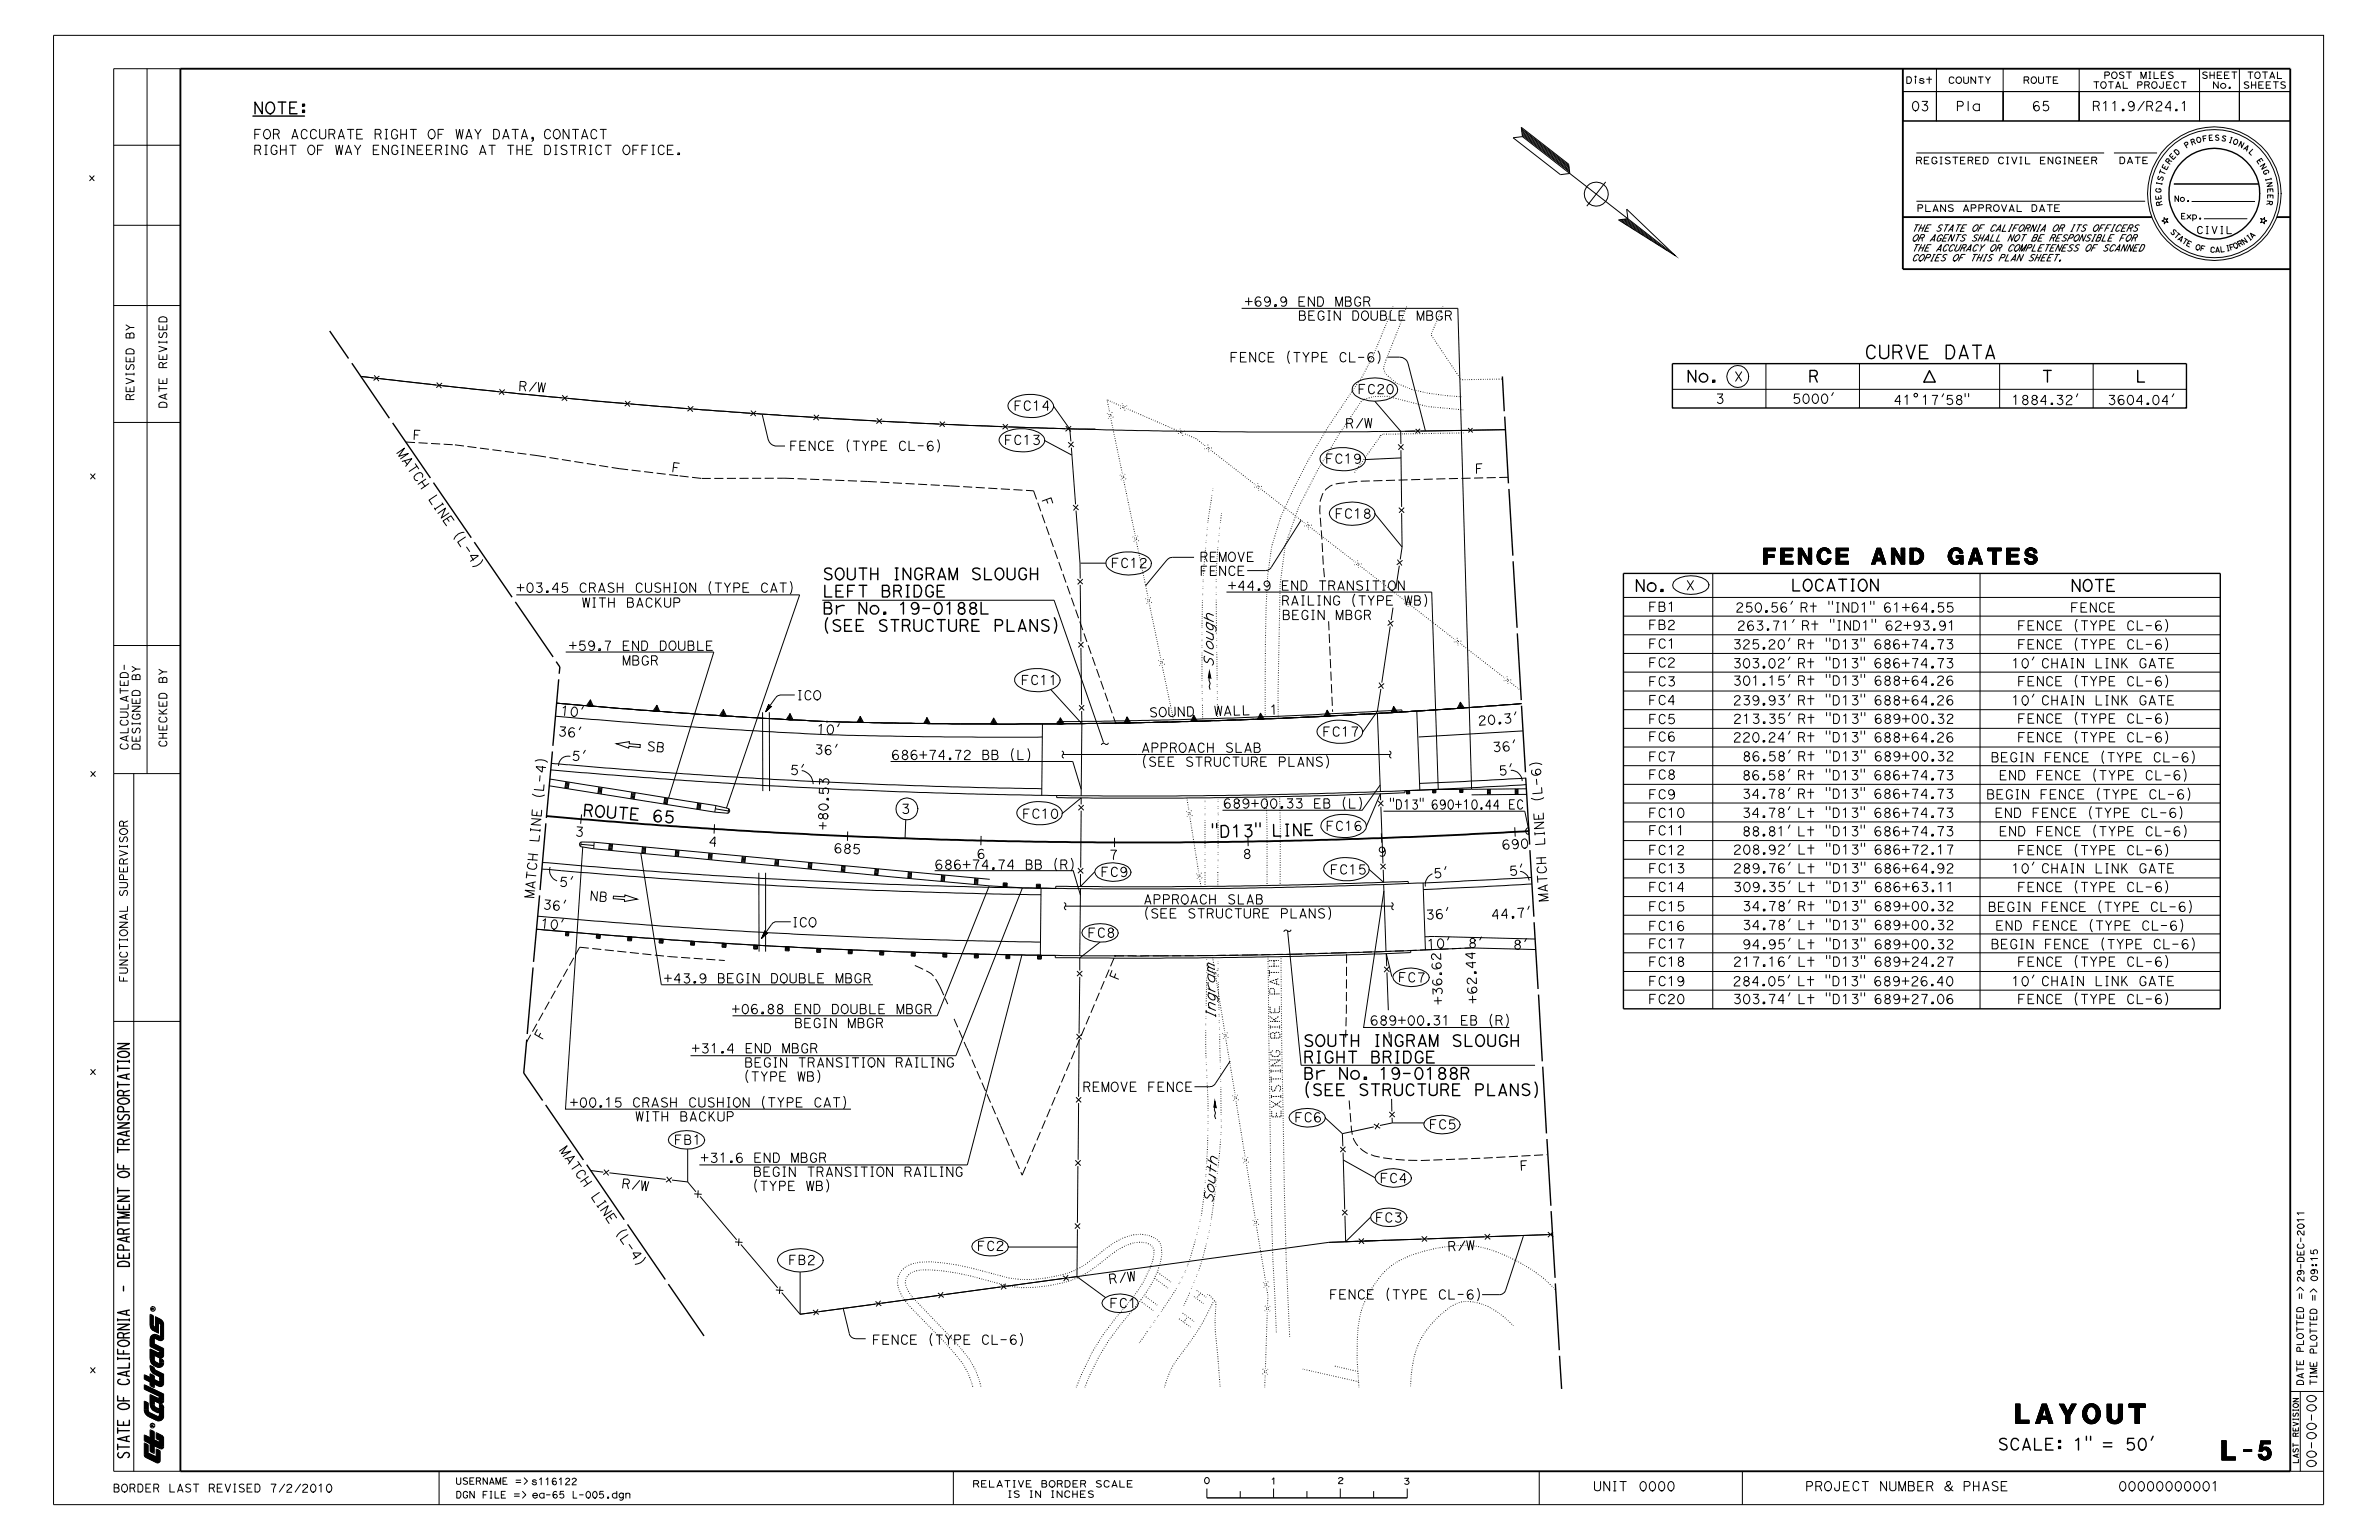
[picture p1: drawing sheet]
<svg xmlns="http://www.w3.org/2000/svg" width="432mm" height="279mm" viewBox="0 0 432 279" stroke-linecap="round" stroke-linejoin="round" font-family="sans-serif">
<defs><g id="words">
<g font-size="93.3">
<text x="232.2" y="178.1" transform="rotate(-91 232.2 178.1)">T</text>
<text x="232.2" y="181.7" transform="rotate(-91 232.2 181.7)">P</text>
<text x="232.3" y="189.1" transform="rotate(-91 232.3 189.1)">B</text>
<text x="232.4" y="191.8" transform="rotate(-91 232.4 191.8)">G</text>
<text x="232.5" y="199.1" transform="rotate(-91 232.5 199.1)">ISIK</text>
<text x="232.5" y="201.2" transform="rotate(-91 232.5 201.2)">X</text>
</g>
<text font-size="4.4" x="253.7" y="178.2" transform="rotate(1 253.7 178.2)">FC7</text>
<g font-size="3.1">
<text x="365.8" y="258.3">LAYOUT</text>
<text x="403.3" y="264.9">L-5</text>
</g>
<text font-size="2.6" x="320.1" y="102.4">FENCE AND GATES</text>
<g font-size="2.2">
<text x="338.3" y="65.1">CURVE DATA</text>
<text x="266.4" y="171.9" transform="rotate(1 266.4 171.9)">8’</text>
</g>
<text font-size="2.1" x="270.6" y="166.8" transform="rotate(-3 270.6 166.8)">4 4 .7 ’</text>
<g font-size="1.9">
<text x="45.9" y="20.6">NOTE:</text>
<text x="94" y="70.9" transform="rotate(3 94 70.9)">R /W</text>
<text x="306" y="69.4">No.</text>
<text x="328.1" y="69.4">R</text>
<text x="149.2" y="105.2">SOUTH INGRAM SLOUGH</text>
<text x="296.6" y="107.3">No.</text>
<text x="149.2" y="108.3">LEFT BRIDGE</text>
<text x="149.2" y="111.4">Br No. 19-0188L</text>
<text x="149.2" y="114.6">(SEE STRUCTURE PLANS)</text>
<text x="105.7" y="148" transform="rotate(5 105.7 148)">R O U T E</text>
<text x="118.5" y="149" transform="rotate(5 118.5 149)">6 5</text>
<text x="236.5" y="189.9">SOUTH INGRAM SLOUGH</text>
<text x="236.5" y="192.8">RIGHT BRIDGE</text>
<text x="236.5" y="195.8">Br No. 19-0188R</text>
<text x="236.5" y="198.8">(SEE STRUCTURE PLANS)</text>
<text x="362.5" y="263.1">SCALE: 1&quot; = 50’</text>
<text x="23.5" y="264.8" transform="rotate(-90 23.5 264.8)">STATE OF CALIFORNIA - DEPARTMENT OF TRANSPORTATION</text>
</g>
<g font-size="1.8">
<text x="128.5" y="153.5" transform="rotate(4 128.5 153.5)">4</text>
<text x="223.8" y="151.9" transform="rotate(-1 223.8 151.9)">1 3 &quot;</text>
<text x="236" y="151.6" transform="rotate(-1 236 151.6)">E</text>
<text x="258.8" y="166.9" transform="rotate(-4 258.8 166.9)">3 6 ’</text>
<text x="98" y="168.4" transform="rotate(5 98 168.4)">1 0 ’</text>
</g>
<g font-size="1.7">
<text x="208.5" y="130.1" transform="rotate(-1 208.5 130.1)">S O U N D</text>
<text x="219.9" y="129.9" transform="rotate(-1 219.9 129.9)">W A L L</text>
<text x="229.7" y="129.6" transform="rotate(-1 229.7 129.6)">1</text>
<text x="151.2" y="154.7" transform="rotate(3 151.2 154.7)">6 8 5</text>
<text x="275.9" y="212.4" transform="rotate(-4 275.9 212.4)">F</text>
</g>
<g font-size="1.6">
<text x="235.6" y="58.1">BEGIN DOUBLE MBGR</text>
<text x="246.4" y="71.5">FC20</text>
<text x="232.5" y="109.8">RAILING (TYPE WB)</text>
<text x="232.6" y="112.5">BEGIN MBGR</text>
<text x="268.2" y="131.6" transform="rotate(-4 268.2 131.6)">2 0 . 3 ’</text>
<text x="314.5" y="131.3">213.35’ Rt &quot;D13&quot; 689+00.32</text>
<text x="101.2" y="133.5" transform="rotate(5 101.2 133.5)">3 6 ’</text>
<text x="103.6" y="137.9" transform="rotate(4 103.6 137.9)">5 ’</text>
<text x="207.1" y="136.5">APPROACH SLAB</text>
<text x="240.6" y="150.7">FC16</text>
<text x="207.5" y="166.6">(SEE STRUCTURE PLANS)</text>
<text x="299.1" y="182.1">FC20</text>
<text x="314.5" y="182.1">303.74’ Lt &quot;D13&quot; 689+27.06</text>
<text x="366.1" y="182.1">FENCE (TYPE CL-6)</text>
<text x="122.3" y="207.7">FB1</text>
<text x="177.3" y="226.9">FC2</text>
<text x="201.2" y="232.9" transform="rotate(-7 201.2 232.9)">R / W</text>
</g>
<g font-size="1.5">
<text x="346.8" y="20.1">03</text>
<text x="354.9" y="20.1">Pla</text>
<text x="368.7" y="20.1">65</text>
<text x="379.7" y="20.1">R11.9/R24.1</text>
<text x="46" y="25.2">FOR ACCURATE RIGHT OF WAY DATA, CONTACT</text>
<text x="46" y="28">RIGHT OF WAY ENGINEERING AT THE DISTRICT OFFICE.</text>
<text x="225.8" y="55.6">+69.9 END MBGR</text>
<text x="223.2" y="65.7">FENCE (TYPE CL-6)</text>
<text x="183.9" y="74.4">FC14</text>
<text x="311.3" y="73.2">3</text>
<text x="365" y="73.4">1884.32’</text>
<text x="382.5" y="73.4">3604.04’</text>
<text x="71.9" y="82.1" transform="rotate(56 71.9 82.1)">M</text>
<text x="143.2" y="81.8">FENCE (TYPE CL-6)</text>
<text x="182.2" y="80.7">FC13</text>
<text x="73.4" y="84.3" transform="rotate(56 73.4 84.3)">A T C H</text>
<text x="121.8" y="85.6" transform="rotate(6 121.8 85.6)">F</text>
<text x="240.5" y="84.1">FC19</text>
<text x="267.7" y="85.9">F</text>
<text x="78.4" y="91.6" transform="rotate(56 78.4 91.6)">L I N E</text>
<text x="189" y="90.6" transform="rotate(71 189 90.6)">F</text>
<text x="242.2" y="94">FC18</text>
<text x="82.6" y="97.8" transform="rotate(56 82.6 97.8)">( L - 4 )</text>
<text x="93.6" y="107.5">+03.45 CRASH CUSHION (TYPE CAT)</text>
<text x="201.6" y="103">FC12</text>
<text x="217.7" y="104.4">FENCE</text>
<text x="222.8" y="107.1">+44.9 END TRANSITION</text>
<text x="99.6" y="110.2">WITH BACKUP</text>
<text x="299.1" y="110.9">FB1</text>
<text x="314.9" y="111.1">250.56’ Rt &quot;IND1&quot; 61+64.55</text>
<text x="375.7" y="111.1">FENCE</text>
<text x="103.1" y="118">+59.7 END DOUBLE</text>
<text x="299.1" y="117.6">FC1</text>
<text x="299.1" y="114.2">FB2</text>
<text x="314.4" y="117.8">325.20’ Rt &quot;D13&quot; 686+74.73</text>
<text x="315.2" y="114.4">263.71’ Rt &quot;IND1&quot; 62+93.91</text>
<text x="366.1" y="114.4">FENCE (TYPE CL-6)</text>
<text x="366.1" y="117.8">FENCE (TYPE CL-6)</text>
<text x="112.9" y="120.7">MBGR</text>
<text x="185.3" y="124.2">FC11</text>
<text x="299.1" y="121.1">FC2</text>
<text x="299.1" y="124.5">FC3</text>
<text x="314.4" y="121.2">303.02’ Rt &quot;D13&quot; 686+74.73</text>
<text x="314.5" y="124.4">301.15’ Rt &quot;D13&quot; 688+64.26</text>
<text x="365" y="121.2">10’ CHAIN LINK GATE</text>
<text x="366.1" y="124.5">FENCE (TYPE CL-6)</text>
<text x="144.5" y="127">ICO</text>
<text x="299.1" y="127.9">FC4</text>
<text x="299.1" y="131.3">FC5</text>
<text x="314.5" y="127.9">239.93’ Rt &quot;D13&quot; 688+64.26</text>
<text x="365" y="127.9">10’ CHAIN LINK GATE</text>
<text x="366.1" y="131.2">FENCE (TYPE CL-6)</text>
<text x="147.7" y="136.8" transform="rotate(3 147.7 136.8)">3 6 ’</text>
<text x="161.7" y="137.8">686+74.72 BB (L)</text>
<text x="240" y="133.6">FC17</text>
<text x="270.9" y="136.4" transform="rotate(-3 270.9 136.4)">3 6 ’</text>
<text x="299.1" y="134.5">FC6</text>
<text x="314.5" y="134.6">220.24’ Rt &quot;D13&quot; 688+64.26</text>
<text x="366.1" y="134.6">FENCE (TYPE CL-6)</text>
<text x="207.1" y="139.1">(SEE STRUCTURE PLANS)</text>
<text x="299.1" y="138.1">FC7</text>
<text x="299.1" y="141.4">FC8</text>
<text x="316.1" y="141.5">86.58’ Rt &quot;D13&quot; 686+74.73</text>
<text x="316.2" y="138.1">86.58’ Rt &quot;D13&quot; 689+00.32</text>
<text x="361.3" y="138.2">BEGIN FENCE (TYPE CL-6)</text>
<text x="362.7" y="141.5">END FENCE (TYPE CL-6)</text>
<text x="98.6" y="144.2" transform="rotate(-85 98.6 144.2)">( L - 4 )</text>
<text x="163.5" y="147.6">3</text>
<text x="185.5" y="148.5">FC10</text>
<text x="221.9" y="146.6">689+00.33 EB (L)</text>
<text x="252.1" y="146.8">&quot;D13&quot; 690+10.44 EC</text>
<text x="279.9" y="144.7" transform="rotate(-93 279.9 144.7)">( L - 6 )</text>
<text x="299.1" y="145">FC9</text>
<text x="299.1" y="148.3">FC10</text>
<text x="316.1" y="144.9">34.78’ Rt &quot;D13&quot; 686+74.73</text>
<text x="316.1" y="148.3">34.78’ Lt &quot;D13&quot; 686+74.73</text>
<text x="360.5" y="145">BEGIN FENCE (TYPE CL-6)</text>
<text x="362" y="148.3">END FENCE (TYPE CL-6)</text>
<text x="97.9" y="151.7" transform="rotate(-85 97.9 151.7)">L I N E</text>
<text x="150.1" y="150.7" transform="rotate(-88 150.1 150.7)">+ 8 0 . 5 3</text>
<text x="280.3" y="152.2" transform="rotate(-93 280.3 152.2)">L I N E</text>
<text x="299.1" y="151.5">FC11</text>
<text x="299.1" y="155.1">FC12</text>
<text x="314.5" y="155">208.92’ Lt &quot;D13&quot; 686+72.17</text>
<text x="316.1" y="151.7">88.81’ Lt &quot;D13&quot; 686+74.73</text>
<text x="362.7" y="151.7">END FENCE (TYPE CL-6)</text>
<text x="366.1" y="155.1">FENCE (TYPE CL-6)</text>
<text x="97.1" y="160.5" transform="rotate(-85 97.1 160.5)">A T C H</text>
<text x="169.6" y="157.7">686+74.74 BB (R)</text>
<text x="199.7" y="159.1">FC9</text>
<text x="241.3" y="158.6">FC15</text>
<text x="280.8" y="161" transform="rotate(-93 280.8 161)">A T C H</text>
<text x="299.1" y="158.4">FC13</text>
<text x="299.1" y="161.8">FC14</text>
<text x="314.5" y="158.4">289.76’ Lt &quot;D13&quot; 686+64.92</text>
<text x="314.5" y="161.8">309.35’ Lt &quot;D13&quot; 686+63.11</text>
<text x="365" y="158.4">10’ CHAIN LINK GATE</text>
<text x="366.1" y="161.8">FENCE (TYPE CL-6)</text>
<text x="96.9" y="163.1" transform="rotate(-85 96.9 163.1)">M</text>
<text x="207.5" y="164">APPROACH SLAB</text>
<text x="281" y="163.6" transform="rotate(-93 281 163.6)">M</text>
<text x="299.1" y="165.3">FC15</text>
<text x="316.2" y="165.3">34.78’ Rt &quot;D13&quot; 689+00.32</text>
<text x="360.7" y="165.4">BEGIN FENCE (TYPE CL-6)</text>
<text x="143.7" y="168.2">ICO</text>
<text x="197.4" y="170.1">FC8</text>
<text x="299.1" y="168.8">FC16</text>
<text x="299.1" y="172.1">FC17</text>
<text x="316.2" y="168.7">34.78’ Lt &quot;D13&quot; 689+00.32</text>
<text x="316.2" y="172.2">94.95’ Lt &quot;D13&quot; 689+00.32</text>
<text x="361.3" y="172.1">BEGIN FENCE (TYPE CL-6)</text>
<text x="362.1" y="168.8">END FENCE (TYPE CL-6)</text>
<text x="120.4" y="178.4">+43.9 BEGIN DOUBLE MBGR</text>
<text x="202.9" y="177.9" transform="rotate(-67 202.9 177.9)">F</text>
<text x="299.1" y="175.3">FC18</text>
<text x="299.1" y="178.9">FC19</text>
<text x="314.4" y="178.9">284.05’ Lt &quot;D13&quot; 689+26.40</text>
<text x="314.5" y="175.3">217.16’ Lt &quot;D13&quot; 689+24.27</text>
<text x="365" y="178.9">10’ CHAIN LINK GATE</text>
<text x="366.1" y="175.3">FENCE (TYPE CL-6)</text>
<text x="132.7" y="183.9">+06.88 END DOUBLE MBGR</text>
<text x="220.6" y="184.9" transform="rotate(-91 220.6 184.9)">I n g r a m</text>
<text x="248.6" y="186">689+00.31 EB (R)</text>
<text x="261.9" y="182.4" transform="rotate(-92 261.9 182.4)">+ 3 6 . 6 2</text>
<text x="268.2" y="182.1" transform="rotate(-93 268.2 182.1)">+ 6 2 . 4 4</text>
<text x="98.4" y="188.8" transform="rotate(-61 98.4 188.8)">F</text>
<text x="125.5" y="191.1">+31.4 END MBGR</text>
<text x="138.3" y="186.5">BEGIN MBGR</text>
<text x="134.9" y="196.2">(TYPE WB)</text>
<text x="135.1" y="193.6">BEGIN TRANSITION RAILING</text>
<text x="103.3" y="200.9">+00.15 CRASH CUSHION (TYPE CAT)</text>
<text x="109.3" y="203.4">WITH BACKUP</text>
<text x="196.4" y="198.1">REMOVE FENCE</text>
<text x="234.9" y="203.6">FC6</text>
<text x="101.4" y="208.6" transform="rotate(56 101.4 208.6)">M</text>
<text x="259.3" y="204.9">FC5</text>
<text x="102.9" y="210.8" transform="rotate(56 102.9 210.8)">A T C H</text>
<text x="127" y="210.9">+31.6 END MBGR</text>
<text x="136.6" y="213.5">BEGIN TRANSITION RAILING</text>
<text x="250.4" y="214.6">FC4</text>
<text x="107.9" y="218.1" transform="rotate(56 107.9 218.1)">L I N E</text>
<text x="136.5" y="216">(TYPE WB)</text>
<text x="249.5" y="221.8">FC3</text>
<text x="112.1" y="224.3" transform="rotate(56 112.1 224.3)">( L - 4 )</text>
<text x="143" y="229.5">FB2</text>
<text x="201.4" y="237.3">FC1</text>
<text x="241.2" y="235.7">FENCE (TYPE CL-6)</text>
<text x="158.3" y="243.9">FENCE (TYPE CL-6)</text>
<text x="327.6" y="270.5">PROJECT NUMBER &amp; PHASE</text>
</g>
<g font-size="1.4">
<text x="401" y="45.8" transform="rotate(3 401 45.8)">C</text>
<text x="117.3" y="136.2" transform="rotate(5 117.3 136.2)">S B</text>
<text x="272.5" y="154.1" transform="rotate(-3 272.5 154.1)">6 9 0</text>
<text x="106.9" y="163.3" transform="rotate(5 106.9 163.3)">N B</text>
<text x="220.5" y="214.5" transform="rotate(-84 220.5 214.5)">u</text>
<text x="220.7" y="212.7" transform="rotate(-84 220.7 212.7)">t h</text>
<text x="220.1" y="218.4" transform="rotate(-84 220.1 218.4)">S</text>
<text x="220.3" y="216.4" transform="rotate(-84 220.3 216.4)">o</text>
</g>
<g font-size="1.3">
<text x="24.3" y="72.7" transform="rotate(-90 24.3 72.7)">REVISED BY</text>
<text x="30.3" y="74.1" transform="rotate(-90 30.3 74.1)">DATE REVISED</text>
<text x="23.2" y="136.2" transform="rotate(-90 23.2 136.2)">CALCULATED-</text>
<text x="25.4" y="136.2" transform="rotate(-90 25.4 136.2)">DESIGNED BY</text>
<text x="30.2" y="135.7" transform="rotate(-90 30.2 135.7)">CHECKED BY</text>
<text x="104.2" y="151.7" transform="rotate(5 104.2 151.7)">3</text>
<text x="225.5" y="155.8" transform="rotate(-2 225.5 155.8)">8</text>
<text x="250" y="155.4" transform="rotate(-3 250 155.4)">9</text>
<text x="23.1" y="178.2" transform="rotate(-90 23.1 178.2)">FUNCTIONAL SUPERVISOR</text>
<text x="112.7" y="215.5" transform="rotate(7 112.7 215.5)">R / W</text>
<text x="20.4" y="270.7">BORDER LAST REVISED 7/2/2010</text>
</g>
<g font-size="1.2">
<text x="398.6" y="42.4">CIVIL</text>
<text x="74.8" y="79.7" transform="rotate(4 74.8 79.7)">F</text>
<text x="177.2" y="155.8" transform="rotate(2 177.2 155.8)">6</text>
<text x="98.4" y="164.9" transform="rotate(5 98.4 164.9)">3</text>
<text x="99.9" y="165.1" transform="rotate(5 99.9 165.1)">6</text>
</g>
<g font-size="1.1">
<text x="345.8" y="15.2">Dist</text>
<text x="353.5" y="15.2">COUNTY</text>
<text x="367.1" y="15.2">ROUTE</text>
<text x="379.8" y="16">TOTAL PROJECT</text>
<text x="381.8" y="14.3">POST MILES</text>
<text x="399.5" y="14.2">SHEET</text>
<text x="401.5" y="16">No.</text>
<text x="407.1" y="16.1">SHEETS</text>
<text x="347.6" y="29.7">REGISTERED CIVIL ENGINEER</text>
<text x="347.8" y="38.4">PLANS APPROVAL DATE</text>
<text x="346.9" y="42">THE STATE OF CALIFORNIA OR ITS OFFICERS</text>
<text x="346.9" y="43.8">OR AGENTS SHALL NOT BE RESPONSIBLE FOR</text>
<text x="346.9" y="45.6">THE ACCURACY OR COMPLETENESS OF SCANNED</text>
<text x="346.9" y="47.4">COPIES OF THIS PLAN SHEET.</text>
<text x="273.9" y="158.9" transform="rotate(-4 273.9 158.9)">5</text>
<text x="274.6" y="172.2" transform="rotate(2 274.6 172.2)">8</text>
<text x="418.1" y="232.7" transform="rotate(-90 418.1 232.7)">29-DE</text>
<text x="420.6" y="232.6" transform="rotate(-90 420.6 232.6)">09:15</text>
<text x="82.7" y="269.3">USERNAME =&gt; s1161</text>
<text x="176.5" y="269.8">RELATIVE BORDER SCALE</text>
<text x="82.7" y="271.8">DGN FILE =&gt;</text>
<text x="96.5" y="271.8">ea-65 L-</text>
<text x="182.7" y="271.7">IS IN INCHES</text>
</g>
<g font-size="1">
<text x="397.7" y="26.4" transform="rotate(-18 397.7 26.4)">R</text>
<text x="404.3" y="25.8" transform="rotate(16 404.3 25.8)">I</text>
<text x="407.1" y="27" transform="rotate(30 407.1 27)">A</text>
<text x="242.7" y="269.2">2</text>
<text x="254.7" y="269.3">3</text>
</g>
<g font-size=".9">
<text x="393.7" y="29.9" transform="rotate(-52 393.7 29.9)">R</text>
<text x="394.4" y="29.1" transform="rotate(-47 394.4 29.1)">E</text>
<text x="396.8" y="26.9" transform="rotate(-32 396.8 26.9)">P</text>
<text x="398.7" y="26" transform="rotate(-15 398.7 26)">O</text>
<text x="399.8" y="25.7" transform="rotate(-10 399.8 25.7)">F</text>
<text x="403.1" y="25.5" transform="rotate(13 403.1 25.5)">S</text>
<text x="408" y="27.6" transform="rotate(43 408 27.6)">L</text>
<text x="409.5" y="29.2" transform="rotate(54 409.5 29.2)">E</text>
<text x="392.2" y="35.1" transform="rotate(-87 392.2 35.1)">G</text>
<text x="392.3" y="33.9" transform="rotate(-79 392.3 33.9)">I</text>
<text x="392.5" y="33" transform="rotate(-74 392.5 33)">S</text>
<text x="392.7" y="31.9" transform="rotate(-69 392.7 31.9)">T</text>
<text x="410.7" y="31" transform="rotate(65 410.7 31)">G</text>
<text x="411.1" y="32.2" transform="rotate(74 411.1 32.2)">I</text>
<text x="411.5" y="34.1" transform="rotate(87 411.5 34.1)">E</text>
<text x="411.6" y="35.2" transform="rotate(90 411.6 35.2)">E</text>
<text x="392.3" y="36.3" transform="rotate(-96 392.3 36.3)">E</text>
<text x="392.5" y="37.3" transform="rotate(-103 392.5 37.3)">R</text>
<text x="394.6" y="36.6">No.</text>
<text x="395.8" y="39.8">Exp.</text>
<text x="411.5" y="36.3" transform="rotate(96 411.5 36.3)">R</text>
<text x="393.8" y="42.1" transform="rotate(45 393.8 42.1)">S</text>
<text x="394.4" y="42.8" transform="rotate(39 394.4 42.8)">T</text>
<text x="395.9" y="44" transform="rotate(32 395.9 44)">T</text>
<text x="402" y="45.8">A</text>
<text x="406.4" y="44.9" transform="rotate(-29 406.4 44.9)">R</text>
<text x="408.7" y="43.4" transform="rotate(-43 408.7 43.4)">A</text>
<text x="417.1" y="265.6" transform="rotate(-90 417.1 265.6)">LAST REVISION</text>
</g>
<g font-size=".8">
<text x="395.1" y="28.3" transform="rotate(-43 395.1 28.3)">D</text>
<text x="393.2" y="31" transform="rotate(-65 393.2 31)">E</text>
<text x="395.2" y="43.4" transform="rotate(39 395.2 43.4)">A</text>
<text x="396.7" y="44.5" transform="rotate(27 396.7 44.5)">E</text>
<text x="399.3" y="45.5" transform="rotate(13 399.3 45.5)">F</text>
<text x="404.7" y="45.4" transform="rotate(-16 404.7 45.4)">F</text>
<text x="405.5" y="45.2" transform="rotate(-27 405.5 45.2)">O</text>
<text x="408.1" y="43.8" transform="rotate(-39 408.1 43.8)">I</text>
</g>
<text font-size=".7" x="404" y="45.6" transform="rotate(-12 404 45.6)">I</text>
<g font-size=".4">
<text x="28" y="237.7" transform="rotate(-90 28 237.7)">R</text>
<text x="27.9" y="258.9" transform="rotate(-90 27.9 258.9)">R</text>
</g>
</g></defs>
<g fill="none" stroke="#000" stroke-width=".18">
<path d="M9.7 6.4h412v266.6h-412zM26.7 12.5v127.9M32.7 12.5h-12.1v254.4h12.1M345.4 16.6h6.1v5.3h-6.1zM345.4 16.6h70.3M346.1 13.9h.4a.51 .51 0 0 1 .4 .8l-.3 .4h-.5zM347.7 14l.1-.1-.2-.1v.2h.1M348.9 18.4h.9l-.2 .4-.3 .2M350.2 13.9v1.2M351.5 16.6h12.1v5.3h-12.1zM351.5 12.5v9.4M353.8 14.2a.44 .44 0 0 1 .4-.3 .44 .44 0 0 1 .4 .3"/>
<path d="M355.5 15.1a.58 .58 0 0 0 .5-.6 .58 .58 0 0 0-.7-.5 .61 .61 0 0 0-.3 .7 .61 .61 0 0 0 .6 .4M356 19.2a.42 .42 0 0 0 .4-.4 .42 .42 0 0 0-.4-.4h-.7v1.7M356.4 13.9v.9M357.2 18.4v1.7M357.3 13.9v.9M358.6 13.9v1.2l-.9-1.2v1.2M359.1 13.9h.8M359.5 13.9v1.2M360.4 13.9l.4 .6 .5-.6M363.6 12.5v9.4M363.6 16.6h13.8v5.3h-13.8zM367.9 14.5a.3 .3 0 0 0 .3-.3 .3 .3 0 0 0-.3-.3h-.5v1.2"/>
<path d="M369.1 15.1a.58 .58 0 0 0 .5-.7 .58 .58 0 0 0-.7-.4l-.1 .1a.61 .61 0 0 0-.1 .7 .61 .61 0 0 0 .5 .3M370 18.6l-.3-.2a.65 .65 0 0 0-.6 .5v.6M370 13.9v.9M370.9 13.9v.9M371.4 13.9h.9M371.8 18.4h-.9v.8M371.8 13.9v1.2M373.4 13.9h-.7v1.2h.8M377.4 12.5v9.4M377.4 16.6h21.8v5.3h-21.8zM380 14.8h.9M380.5 14.8v1.2"/>
<path d="M380.7 19.2l.3-.3-.1-.4-.2-.1h-.7v1.7M381.8 18.7l.4-.3v1.7M381.8 16l.3-.1 .2-.4a.58 .58 0 0 0-.4-.7 .59 .59 0 0 0-.6 .6 .59 .59 0 0 0 .6 .6M382.6 13.7l.3-.3-.1-.3h-.8v1.1M382.7 14.8h.9M383.1 14.8v1.2M383.5 18.7l.4-.3v1.7M383.8 14.2a.58 .58 0 0 0 .4-.6 .58 .58 0 0 0-.6-.5 .62 .62 0 0 0-.3 .7 .62 .62 0 0 0 .6 .4M384 16l.5-1.2 .4 1.2M385.4 14.8v1.2h.8M385.5 13.1a.47 .47 0 0 0-.8 .3l.1 .1M386 13.1h.9"/>
<path d="M386.4 13.1v1.1M387.1 19.2l-.3 .2-.4-.2-.1-.3 .2-.4 .4-.1 .3 .3 .1 .3-.2 .3M388.5 15.4a.3 .3 0 0 0 .3-.3 .3 .3 0 0 0-.3-.3h-.5v1.2M388.6 14.2v-1.1l.5 1.1 .4-1.1v1.1M389.2 18.4l-1.2 1.7M389.8 15.4l.3-.2-.1-.3-.7-.1v1.2M390 13.1h.4M390.2 13.1v1.1M390.3 19.2l.4-.2-.1-.5-.3-.1h-.6v1.7M391 13.1v1.1h.8M391 16l.4-.2a.71 .71 0 0 0-.2-1 .59 .59 0 0 0-.7 .6 .59 .59 0 0 0 .6 .6M391.4 18.8a.53 .53 0 0 1 .5-.4 .53 .53 0 0 1 .5 .4"/>
<path d="M392.7 14.8v1M393 13.1h-.7v1.1h.8M394 19.5h-1l.8-1.1h.1v1.7M394 14.8h-.7v1.2h.8M394.4 13.1a.48 .48 0 0 0-.8 .3l.1 .1M394.7 15.1l.2-.3h.3l.2 .3M395.9 14.8h.9M396.1 18.7l.4-.3v1.7M396.3 14.8v1.2M399.2 16.6h7.3v5.3h-7.3zM399.2 12.5v9.4M400.6 13.1a.47 .47 0 0 0-.8 .3l.1 .1"/>
<path d="M401.1 13.1v1.1M401.9 13.1v1.1M402.6 14.8v1.2l-.8-1.2v1.2M403.2 13.1h-.8v1.1h.9M404.6 13.1h-.8v1.1h.8M405.1 13.1h.9M405.5 13.1v1.1M406.5 16.6h9.2v5.3h-9.2zM406.5 12.5v9.4M408 13.1h.9M408.1 14.9a.47 .47 0 0 0-.7 .3l.1 .1M408.5 13.1v1.1"/>
<path d="M408.7 14.8v1.2M409.4 14.8v1.2M409.8 14.2h.1a.58 .58 0 0 0 .3-.7l-.1-.4a.58 .58 0 0 0-.8 .5 .58 .58 0 0 0 .6 .6M410.7 13.1h.8M410.8 14.8h-.8v1.2h.8M411.1 13.1v1.1M412 14.2l.4-1.1 .5 1.1M412.1 14.8h-.8v1.2h.8M412.1 13.9h.6M412.6 14.8h.9M413.1 14.8v1.2M413.4 13.1v1.1h.7"/>
<path d="M414.8 14.9a.47 .47 0 0 0-.8 .3l.1 .1M16.3 31.9l.8 .9M17.1 31.9l-.8 .9M20.6 26.4h12.1M47 27.2l.2-.1a.43 .43 0 0 0 .1-.5 .43 .43 0 0 0-.3-.2h-.8v1.6M47.3 23.5h-1.1v1.7M48.1 26.4h.4M48.3 26.4v1.6M48.5 25.2a.86 .86 0 0 1-.7-.9 .86 .86 0 0 1 .7-.8 .92 .92 0 0 1 .6 .9 .92 .92 0 0 1-.6 .8M49.3 26.7l.3-.3h.3l.4 .3M50.3 24.3a.43 .43 0 0 0 .4-.4 .43 .43 0 0 0-.4-.4h-.7v1.7M50.9 26.4v1.6"/>
<path d="M51.9 26.4v1.6M52.6 26.4h1.1M53 25.2l.5-1.7 .6 1.7M53.1 26.4v1.6M54.8 23.9v-.2a.5 .5 0 0 1 .5-.2 .5 .5 0 0 1 .4 .4M56.4 23.9l.5-.4 .3 .1 .2 .3M56.5 28a.86 .86 0 0 0 .6-.9 .86 .86 0 0 0-.8-.7 .91 .91 0 0 0-.4 .9 .91 .91 0 0 0 .7 .7M58 23.5v1.3M58.7 26.4h-1.1v1.6M59.1 23.5v1.3M60.4 24.3a.42 .42 0 0 0 .4-.4 .42 .42 0 0 0-.4-.4h-.7v1.7M60.9 26.4l.3 1.6 .4-1.6 .3 1.6 .3-1.6"/>
<path d="M61.4 25.2l.6-1.7 .5 1.7M62.7 28l.6-1.6 .5 1.6M63.1 23.5h1.1M63.6 23.5v1.7M64.4 26.4l.5 .8 .6-.8M65.7 23.5h-1v1.7h1.1M68.7 26.4h-.9v1.6h1M68.8 24.3l.4-.4-.1-.3-.3-.1h-.7v1.7M69.9 23.5h.4M70.1 23.5v1.7M70.5 26.4v1.6l-1.1-1.6v1.6M71.1 23.9l.1-.2a.5 .5 0 0 1 .5-.2 .5 .5 0 0 1 .4 .4"/>
<path d="M71.2 26.7l.3-.3h.4l.3 .3M72.7 23.5v1.7M72.9 26.4h.4M73.1 26.4v1.6M73.8 23.5v1.7M74.5 23.5h1.1M75 23.5v1.7M75.1 26.4v1.6l-1-1.6v1.6M76.7 26.4h-1v1.6h1.1M78.4 26.4h-1v1.6h1.1M78.4 25.2a.86 .86 0 0 1-.7-.9 .86 .86 0 0 1 .7-.8 .91 .91 0 0 1 .6 .9 .91 .91 0 0 1-.7 .8M79.8 27.2l.2-.1a.44 .44 0 0 0-.2-.7h-.7v1.6"/>
<path d="M80.5 23.5h-1v1.7M80.9 26.4h.4M81.1 26.4v1.6M82.8 23.5l.2 1.7 .4-1.7 .4 1.7 .3-1.7M83.1 26.4v1.6l-1.1-1.6v1.6M83.8 26.7l.3-.3h.4l.3 .3M84.6 25.2l.5-1.7 .6 1.7M86.2 23.5l.6 .8 .5-.8M87.1 28l.5-1.6 .6 1.6M88.8 26.4h1.1M89.3 26.4v1.6M89.6 23.5h.5a.97 .97 0 0 1 .6 .9 .97 .97 0 0 1-.6 .8h-.5z"/>
<path d="M91.2 25.2l.6-1.7 .6 1.7M92.1 26.4h1.1M92.7 26.4v1.6M92.9 23.5h1.2M93.5 23.5v1.7M93.8 26.4v1.6M94.6 25.2l.6-1.7 .5 1.7M94.8 26.4v1.6M96.5 26.4h-1v1.6h1.1M98.9 26.4h.6l.3 .2a1.01 1.01 0 0 1-.3 1.4h-.6zM98.9 23.9l.2-.3 .3-.1 .3 .1 .2 .3M100.7 26.4h.4"/>
<path d="M100.9 26.4v1.6M101.1 25.2a.62 .62 0 0 1-.7-.6 .84 .84 0 0 1 .7-1.1 .91 .91 0 0 1 .6 .9 .91 .91 0 0 1-.7 .8M102.8 26.5a.56 .56 0 0 0-.6-.2 .56 .56 0 0 0-.3 .6l.1 .1M103.3 23.5v1.7l-1.1-1.7v1.7M103.5 26.4h1.1M103.9 23.5h1.1M104.1 26.4v1.6M104.5 23.5v1.7M105.6 25.2l.5-1.7 .6 1.7M105.9 27.2l.3-.1a.43 .43 0 0 0 0-.5 .43 .43 0 0 0-.3-.2h-.7v1.6M107 26.4h.4M107.2 26.4v1.6"/>
<path d="M107.3 23.9l.1-.2a.5 .5 0 0 1 .5-.2 .5 .5 0 0 1 .4 .4M108.2 26.7l.3-.3h.4l.3 .3M108.9 23.5h1.1M109.5 23.5v1.7M109.8 26.4h1.1M110.4 26.4v1.6M113.7 28a.86 .86 0 0 0 .7-.9 .86 .86 0 0 0-.9-.7 .91 .91 0 0 0-.5 .9 .91 .91 0 0 0 .8 .7M115.8 26.4h-.9v1.6M117.5 26.4h-1v1.6M118.3 26.4h.5M118.6 26.4v1.6M119.6 26.7l.3-.3h.3l.3 .3"/>
<path d="M122.2 26.4h-1.1v1.6h1.1M276.2 23.3l8.6 6.7M276.2 23.6l8.6 6.7M276.2 23.8l8.6 6.7M276.2 24.1l8.6 6.7M276.3 24.5l8.6 6.7M276.3 24.3l8.6 6.7M276.3 24.8l-.2-1.7 8.6 6.7 .2 1.7-1.7 .2-8.6-6.7 1.7-.2 27.8 21.6M288.4 36.9a2.18 2.18 0 0 0 3.5-1.1 2.18 2.18 0 0 0-2.5-2.7 2.18 2.18 0 0 0-1.5 3.3l.6 .6M291.4 33l-3.4 4.4M294 39.9l1.3 .9M294.2 39.8l2.5 1.9"/>
<path d="M294.5 39.8l3.7 2.9M294.7 39.8l5 3.8M295 39.7l6.1 4.8M295.2 39.7l7.4 5.7M295.3 38l8.8 8.4-10.3-6.5 1.7-.2zM345.4 21.9h70.3M347.7 20.1a.88 .88 0 0 1-.6-.9 .88 .88 0 0 1 .6-.8 .96 .96 0 0 1 .6 .9 .96 .96 0 0 1-.6 .8M347.8 36.5h41.6M347.8 27.7h34.1M348.5 29.1l.3-.2-.1-.3-.8-.1v1.2M348.7 37.7a.3 .3 0 0 0 .3-.3 .3 .3 0 0 0-.3-.3h-.6v1.3M349.5 37.1v1.3h.9"/>
<path d="M350.1 28.5h-.8v1.2h.8M350.7 28.8l.3-.3h.3l.2 .3M350.9 38.4l.4-1.3 .5 1.3M352.1 28.5h.4M352.3 28.5v1.2M353.1 37.1v1.3l-.9-1.3v1.3M353.9 28.6a.48 .48 0 0 0-.8 .2l.1 .2M354.4 28.5h1M354.5 37.2a.51 .51 0 0 0-.9 .2l.2 .2M354.9 28.5v1.2M356.4 38.4l.4-1.3 .5 1.3M356.6 28.5h-.8v1.2h.9"/>
<path d="M357.8 29.1a.3 .3 0 0 0 .3-.3 .3 .3 0 0 0-.3-.3h-.6v1.2M358.3 37.7a.3 .3 0 0 0 .3-.3 .3 .3 0 0 0-.3-.3h-.5v1.3M359.4 28.5h-.8v1.2h.9M359.7 37.7a.3 .3 0 0 0 .3-.3 .3 .3 0 0 0-.3-.3h-.5v1.3M360 28.5h.4a.55 .55 0 0 1 .4 .8l-.2 .4h-.6zM361.1 37.7a.32 .32 0 0 0 .2-.5l-.8-.1v1.3M362.4 38.3v.1a.62 .62 0 0 1-.6-.7 .62 .62 0 0 1 .6-.6 .62 .62 0 0 1 .5 .7 .62 .62 0 0 1-.5 .6M362.8 28.8l.3-.3h.3l.2 .3M363.3 37.1l.4 1.3 .5-1.3M364.2 28.5h.4M364.4 28.5v1.2M364.7 38.4l.4-1.3 .5 1.3"/>
<path d="M365.1 28.5l.5 1.2 .5-1.2M366.1 37.1v1.3h.8M366.6 28.5h.4M366.8 28.5v1.2M367.6 28.5v1.2h.8M368.8 37.1l.7 .2 .2 .7-.2 .3-.7 .1zM370.2 38.4l.4-1.3 .5 1.3M371.2 28.5h-.8v1.2h.8M371.6 37.1h.9M372 37.1v1.3M372.6 28.5v1.2l-.8-1.2v1.2M373.2 28.8l.2-.3h.3l.3 .3"/>
<path d="M373.8 37.1h-.9v1.3h.9M374.6 28.5h.3M374.8 28.5v1.2M376.4 28.5v1.2l-.9-1.2v1.2M377.7 28.5h-.8v1.2h.9M379.1 28.5h-.8v1.2h.9M380.3 29.1l.3-.2-.1-.3-.8-.1v1.2M383.7 27.7h7.8M384.8 28.5l.7 .1a.75 .75 0 0 1-.1 1.1h-.6zM386.1 29.7l.5-1.2 .5 1.2M386.3 29.4h.6M387.5 28.5h1"/>
<path d="M388 28.5v1.2M388.9 29.1h.6M389.7 28.5h-.8v1.2h.9M391.4 33.2l1 .2M391.5 33.1l-.1 .2M391.5 34.2l-.2 .2 .1 .4M391.9 36.8a.24 .24 0 0 0-.3-.2 .24 .24 0 0 0-.2 .3l.1 .4 1-.2M392.2 35.5l.1 .5-1 .2v-.6M394.6 33.4h15.3M395.4 35.5v1.1l-.6-1.1v1.1M396.6 38.7h-.6v1h.6M397.8 36.6h11.5"/>
<path d="M400 39.7h7.9M400.4 24.6l-.6 .1 .2 .9M401.4 25h-.4M401.5 24.5h-.5v1h.6M402.7 24.6l-.3-.1-.2 .1-.1 .2 .6 .4v.2l-.3 .1-.3-.2M405.6 26.2a.48 .48 0 0 0 .5-.4 .48 .48 0 0 0-.3-.5 .52 .52 0 0 0-.4 .4 .52 .52 0 0 0 .3 .5M407.3 25.9l-.5 .9v-1.1l-.5 .8M410.2 30.2l.9-.5-.6 1 .9-.5M411.4 33.3l1-.2-.9 .7 1-.1M411.5 36.5l1 .1-.1 .4-.1 .1h-.2l-.2-.2M411.6 36v-.6h1v.6M412.2 32.3l.1 .2"/>
<path d="M412.2 32.4l-.9 .3M412.6 34.8l-.1-.5h-.9v.6M413.5 35.1a11.6 11.6 0 0 1-16.5 10.5 11.6 11.6 0 0 1-2.6-19.4 11.6 11.6 0 0 1 18.8 6l.2 1.4 .1 1.6M414 35.1a12.1 12.1 0 0 1-17.1 11.1 12.1 12.1 0 0 1-2.8-20.2 12.1 12.1 0 0 1 19.5 6l.4 3.2M20.6 40.9h12.1M20.6 55.4h12.1M22.9 58.9l.7 .5-.7 .5M28.9 57.8a.77 .77 0 0 1 .7-.4 .77 .77 0 0 1 .7 .5v.5h-1.4zM30.3 58.9v.9h-1.4v-.8M225.4 55.9h39.2l2.5 87.3M228.7 54a.57 .57 0 0 0-.9 .4v.5M230.3 54.7a.49 .49 0 0 1-.8-.3 .49 .49 0 0 1 .6-.6 .49 .49 0 0 1 .3 .8l-.1 .2"/>
<path d="M233.3 54.7l-.3 .1a.44 .44 0 0 1-.5-.3l.1-.4a.45 .45 0 0 1 .7-.1l.1 .4-.2 .4M236.7 57.2l.2-.4-.1-.3-.9-.1v1.7h.7M236.8 53.9h-1v1.7h1M238.5 56.4h-.9v1.7h1M238.6 53.9v1.7l-1.1-1.7v1.7M239.2 53.9h.5a.94 .94 0 0 1 .5 .8 .94 .94 0 0 1-.5 .9h-.5zM239.3 56.7l.1-.2 .4-.1 .4 .1 .1 .2M241 56.4h.4M241.2 56.4v1.7M242.5 55.6v-1.7l.6 1.7 .5-1.7v1.7M243.3 56.4v1.7l-1.1-1.7v1.7M245 54.6a.41 .41 0 0 0 .2-.4 .41 .41 0 0 0-.4-.3h-.6v1.7h.7"/>
<path d="M245.6 56.4h.5a.97 .97 0 0 1 0 1.7h-.5zM246 54.2l.3-.3h.3l.4 .3M247.8 58.1a.87 .87 0 0 0 .6-.9 .87 .87 0 0 0-.7-.8 .87 .87 0 0 0-.6 .9 .87 .87 0 0 0 .7 .8M248.3 54.7l.2-.1 .1-.3-.1-.3-.2-.1h-.8v1.7M248.9 56.4v1.3M250 56.4v1.3M251.4 57.2a.43 .43 0 0 0 .2-.5 .43 .43 0 0 0-.4-.3h-.6v1.7h.7M252.3 56.4v1.7h1M254.9 56.4h-1v1.7h1.1M257.2 58.1v-1.7l.6 1.7 .6-1.7v1.7M259.8 57.2l.2-.2a.41 .41 0 0 0-.4-.6h-.6v1.7h.7M260.8 56.7l.4-.3 .4 .1 .1 .2"/>
<path d="M263 57.3l.4-.4v-.3l-.4-.2h-.6v1.7M347.5 43.8a.81 .81 0 0 0 .6-1.2 .83 .83 0 0 0-.8 1.2h.2M347.6 46.4l.1-.1a.31 .31 0 0 1 .3-.1 .31 .31 0 0 1 .3 .2M347.7 40.8h.7M347.7 44.4h.7M348 40.8l-.5 1.2M348 44.4l-.5 1.2M348.5 47.3a.78 .78 0 0 0 .7-1.1 .9 .9 0 0 0-.8 1.1h.2M348.8 40.8l-.6 1.2M348.8 44.4l-.6 1.2M348.9 43.2l.2-.1 .2-.3-.1-.2h-.5l-.5 1.2M349.4 40.8l-.6 1.2"/>
<path d="M349.4 44.4l-.6 1.2M350 46.8a.36 .36 0 0 0 .3-.2 .36 .36 0 0 0 0-.4h-.5l-.5 1.1M350.3 43.8l1-1.2-.3 1.2M350.5 40.8h-.6l-.6 1.2h.7M350.5 44.4h-.6l-.6 1.2h.7M351 46.2h.3M351.1 46.2l-.6 1.1M351.5 45.6l.9-1.2-.2 1.2M351.9 42.8l.4-.2 .3 .2M352.4 46.2h-.7l-.5 1.1h.7M352.6 40.9a.44 .44 0 0 0-.4-.1 .44 .44 0 0 0-.3 .4M353 44.6l.3-.2h.3l.1 .2"/>
<path d="M353.1 40.8h.7M353.4 46.2a.43 .43 0 0 0-.5 0 .43 .43 0 0 0-.2 .4M353.5 40.8l-.6 1.2M353.6 42l.9-1.2-.1 1.2M353.7 42.6h-.6l-.6 1.2h.7M354.1 44.6l.3-.2h.2l.1 .2M354.7 47.3a.9 .9 0 0 0 .7-1.1h-.1a.86 .86 0 0 0-.7 1.1h.2M354.8 42.6l-.5 1.2-.2-1.2-.5 1.2M355.2 40.8h.8M355.2 42.6h.8M355.2 44.4l-.4 .9M355.6 42.6l-.6 1.2"/>
<path d="M355.6 40.8l-.5 1.2M356 44.4l-.5 .9M356.5 45l.4-.3v-.3h-.6l-.5 1.2M356.7 46.2h-.7l-.5 1.1M356.8 45.6l1-1.2-.2 1.2M356.9 42.7l-.4-.1-.3 .3v.1M357 40.8h-.7l-.5 1.2h.7M358.2 46.2h.7M358.3 42a.84 .84 0 0 0 .6-1.2 .84 .84 0 0 0-.7 1.2h.2M358.4 44.6l.4-.2h.2l.1 .2M358.5 46.2l-.5 1.1M359.1 42.7l-.5-.1-.3 .3 .1 .1"/>
<path d="M359.3 46.2l-.5 1.1M359.6 44.4v.6l.7-.6M359.6 42.6l-.6 1.2M359.9 46.2l-.5 1.1M360.1 43.8l.9-1.2-.2 1.2M360.2 40.8h-.6l-.6 1.2M360.2 42.6l-.6 1.2M360.4 46.2h.3M360.6 46.2l-.6 1.1M361.5 45.6a.85 .85 0 0 0 .7-1.2 .86 .86 0 0 0-.8 1.1l.2 .1M361.7 41l.3-.2h.2l.1 .2M361.8 42.6l-.6 1.2h.7"/>
<path d="M361.8 46.2a.45 .45 0 0 0-.5 0 .45 .45 0 0 0-.2 .4M362.3 42l.9-1.2-.2 1.2M362.9 42.6l-.6 1.2h.6M363 45l.3-.2a.22 .22 0 0 0 .1-.2 .22 .22 0 0 0-.2-.2h-.4l-.5 1.2M363.5 46.8a.37 .37 0 0 0 .4-.6h-.5l-.6 1.1M363.9 40.8l-.5 1.2h.6M364.5 46.2l-.6 1.1h.7M364.9 44.6l.3-.2h.2l.2 .2M365 47.3l.9-1.1-.2 1.1M365.1 40.8h.2M365.2 40.8l-.6 1.2M365.7 42.6l-.6 1.2-.1-1.2-.6 1.2"/>
<path d="M365.8 43.8a1.03 1.03 0 0 0 .8-1l-.1-.2a.9 .9 0 0 0-.8 1.1l.2 .1M365.8 45.6a.85 .85 0 0 0 .7-1.2 .91 .91 0 0 0-.8 1.1l.2 .1M366.4 40.8h-.6l-.6 1.2M366.5 45.6l.6-1.2-.2 1.2 1-1.2-.6 1.2M366.7 42a.93 .93 0 0 0 .6-1.2 .84 .84 0 0 0-.7 1.2h.2M367.1 42.6h.8M367.3 46.2l-.5 1.1-.2-1.1-.6 1.1M367.5 42.6l-.5 1.2M368.1 41.4l.3-.2v-.4h-.5l-.5 1.2M368.4 45a.48 .48 0 0 0 .3-.6h-.5l-.5 1.2M369.3 44.4l-.5 1.2h.6M369.4 46.2a.42 .42 0 0 0-.5 0 .42 .42 0 0 0-.2 .4"/>
<path d="M369.5 43.1l.3-.4-.1-.1h-.4l-.6 1.2h.5M369.7 40.8l-.5 1.2-.2-1.2-.5 1.2M369.8 46.2l-.5 1.1M370.2 40.8h.2M370.3 40.8l-.5 1.2M370.4 42l.9-1.2-.2 1.2M370.5 46.2l-.6 1.1M371 42.6h-.6l-.6 1.2h.7M371 44.4h-.6l-.6 1.2h.7M371.5 44.4h.7M371.6 46.2h-.7l-.5 1.1h.7M371.8 44.4l-.5 1.2"/>
<path d="M372.7 46.2h-.7l-.5 1.1h.7M372.7 43.2l.4-.3-.1-.3h-.4l-.6 1.2M372.9 42a.81 .81 0 0 0 .6-1.2 .91 .91 0 0 0-.8 1.1l.2 .1M373.1 46.2h.7M373.2 44.4h-.6l-.6 1.2h.7M373.5 46.2l-.6 1.1M374.2 42.6h-.6l-.5 1.2h.6M374.3 44.4l-.5 1.2-.2-1.2-.5 1.2M374.3 41.4a.37 .37 0 0 0 .4-.2 .37 .37 0 0 0-.1-.4h-.4l-.6 1.2M375.3 42.7a.39 .39 0 0 0-.5-.1 .39 .39 0 0 0-.2 .4M375.3 44.4h-.6l-.5 1.2h.6M375.9 43.2a.39 .39 0 0 0 .4-.2 .39 .39 0 0 0-.1-.4h-.4l-.6 1.2"/>
<path d="M376.4 40.8h.3M376.4 44.5a.42 .42 0 0 0-.5-.1 .42 .42 0 0 0-.2 .4M376.5 40.8l-.5 1.2M376.7 43.8a.9 .9 0 0 0 .7-1.1l-.1-.1a.83 .83 0 0 0-.8 1.2h.2M377.1 40.8h.7M377.5 44.5a.4 .4 0 0 0-.5-.1 .4 .4 0 0 0-.2 .4M377.5 40.8l-.5 1.2M378.7 42.6l-.6 1.2-.1-1.2-.6 1.2M378.8 40.9a.4 .4 0 0 0-.4-.1 .4 .4 0 0 0-.3 .4M378.8 45.6h.1a.96 .96 0 0 0 .6-1.2 .87 .87 0 0 0-.8 1.2h.2M379.6 42.7a.39 .39 0 0 0-.4-.1 .39 .39 0 0 0-.3 .4M380.2 42a.84 .84 0 0 0 .6-1.2 .84 .84 0 0 0-.7 1.2h.2"/>
<path d="M380.2 42.6h.3M380.3 42.6l-.5 1.2M380.7 44.4h-.6l-.6 1.2M381.1 43.1l.3-.4-.1-.1h-.4l-.5 1.2h.5M382 42.6l-.5 1.2h.6M382.1 40.8h-.7l-.5 1.2M382.9 44.5a.45 .45 0 0 0-.7 .3M383.2 40.8h-.7l-.5 1.2M383.3 44.6l.3-.2h.2l.1 .2M383.7 40.8h.3M383.7 42.6h-.6l-.6 1.2h.7M383.8 40.8l-.5 1.2"/>
<path d="M383.9 45.6l.9-1.2-.2 1.2M384.4 41l.3-.2h.2l.1 .2M385.9 42.6h-.6l-.6 1.2M386.1 43.8a.86 .86 0 0 0 .7-1.2l-.4 .1-.4 .5a.32 .32 0 0 0-.1 .3 .32 .32 0 0 0 .3 .3M386.1 40.8h-.6l-.5 1.2h.6M386.2 44.4l-.6 1.2-.1-1.2-.5 1.2M386.8 41.4a.34 .34 0 0 0 .3-.2 .34 .34 0 0 0-.1-.4h-.4l-.6 1.2M387.3 44.4l-.6 1.2-.1-1.2-.5 1.2M387.6 43.2l.4-.3-.2-.3h-.4l-.5 1.2M388.3 44.4h-.6l-.6 1.2h.7M388.3 40.9a.42 .42 0 0 0-.5-.1 .42 .42 0 0 0-.2 .4M388.8 44.4h.4a.96 .96 0 0 1-1 1.2z"/>
<path d="M392.4 40.1l.4 .1v.4l.3-.4 .4 .2-.3-.4 .3-.4-.5 .2-.2-.3v.4l-.4 .2h.1M397.8 43.9l-.5-.2-.4 .8 .5 .3M398.8 45.3a.38 .38 0 0 0 .5-.3v-.4a.38 .38 0 0 0-.4-.2 .38 .38 0 0 0-.3 .4v.4l.2 .2M398.9 41.3l.3-.2h.3l.2 .2M400.2 44.7l-.6-.1-.2 .9M400.5 41.1h.3M400.6 41.1v1.3M401.5 41.1l.4 1.3 .5-1.3M402.2 45.8l.3-1 .3 1M403.1 44.8l.1 .9h.5M403.1 41.1h.3M403.3 41.1v1.3"/>
<path d="M404.2 41.1v1.3h.8M404.3 44.6l.2 .9M404.4 44.5l-.2 .1M405.2 44.3l-.5 .1 .2 1M407.4 43.2l.5 .8-1.1-.5 .6 .8M407.9 42.7l.6 .8M408 42.7l-.2 .1M411.3 40l.1 .1-.4 .1v.4l-.3-.3-.4 .1 .3-.4-.3-.4 .4 .2 .3-.3v.4l.4 .2M20.6 76.6h12.1M22.9 68.6l1.4 .6-1.4 .4M22.9 67.9h1.4M22.9 67.7v.4"/>
<path d="M23 63.5a.93 .93 0 0 1 1.3 .1v.6h-1.4zM23 66.2v.8h.3l.1-.1M23.6 60.6l-.3-.1h-.3l-.1 .2v.6h1.4v-.6M23.6 71.9l-.1-.3a.35 .35 0 0 0-.4 0 .35 .35 0 0 0-.2 .3v.6h1.4M24.3 70.1v1h-1.4v-.9M24.3 64.7v.9h-1.4v-.8M28.9 73.3a.83 .83 0 0 1 1.4 .1v.5h-1.4zM28.9 62.8l1.4 .5-1.4 .5M28.9 61.9v.4M28.9 70v1M28.9 70.5h1.4M28.9 62.1h1.4"/>
<path d="M29 60.4l-.1 .2v.4l.2 .2 .3-.1M29.6 66.1a.36 .36 0 0 0-.4-.4 .36 .36 0 0 0-.3 .4v.6h1.4M30.3 71.5l-1.4 .4 1.4 .6M30.3 68.6v1h-1.4v-.9M30.3 64.3v.9h-1.4v-.8M67.8 68.6l-2.3-.3 21.9 2.5 23.9 2.2 24.9 2 22.8 1.4 24.7 1.1 22.8 .6 19.9 .3 28.6-.1M67.9 68.1l.9 1.1M68.9 68.2l-1.1 .8M68.9 68.7l10.2 1.2M76.2 78.1l-1-.1v1.7M79.3 69.4l.8 1M80.2 69.5l-1 .8"/>
<path d="M80.3 70l10.2 1.1M90.7 70.6l.8 1M91.6 70.7l-1 .9M91.7 71.2l10.2 1M102 71.7l.9 1M103 71.8l-1 .9M103.1 72.3l10.2 .9M113.5 72.7l.8 1.1M114.4 72.8l-1 .9M114.4 73.3l10.3 .8M124.9 73.7l.9 1M125.8 73.7l-1 .9"/>
<path d="M125.9 74.2l10.3 .8M136.3 74.5l.9 1M137.2 74.6l-1 .9M137.3 75l10.3 .7M138.4 75.3l1.2 4.9 .4 .4 .7 .3h1.8M147.7 75.2l.9 1.1M148.7 75.3l-1.1 .9M148.7 75.8l10.3 .6M154.1 79.8a2.1 2.1 0 0 0 0 2.2M159.2 75.9l.8 1M160.1 76l-1 .9M160.2 76.4l10.3 .5"/>
<path d="M170.2 79.8l.3 .6a2.19 2.19 0 0 1-.3 1.6M170.6 76.5l.9 .9M171.5 76.5l-1 .9M171.6 77l10.3 .4M182 76.9l.9 1M182.9 77l-.9 .9M183 77.4l10.4 .4M183.5 79h-1v1.7M184.3 79.3l.3-.3h.3l.4 .3M185.2 72.7h-.9v1.7M186 73.1l.3-.4h.4l.3 .4M186 79.3l.4-.3v1.7"/>
<path d="M187.6 79h1l-.3 .5-.3 .1M187.7 73l.5-.3v1.7M189.6 79.9a2.67 2.67 0 0 1-2.6 2 6.4 6.4 0 0 1-5.1-1 1.33 1.33 0 0 1 .3-2.4 6.8 6.8 0 0 1 6.9 .4 1.32 1.32 0 0 1 .5 1l4.9 2.7M190.3 73.9h-1l.8-1.2v1.7M191.2 73.6a2.02 2.02 0 0 1-1.6 1.8 6.8 6.8 0 0 1-6.1-.7 1.33 1.33 0 0 1 .3-2.4 6.6 6.6 0 0 1 6.9 .4l.4 .5 .1 .5 3 4.1M193.4 77.3l1 1M194.2 77.8h4.6M194.2 77.8l.2 2.3M194.4 77.3l-1 1M224.5 63.9h-1v1.8M226.1 63.9h-1v1.8h1.1M227.9 63.9v1.8l-1.1-1.8v1.8"/>
<path d="M228.6 64.3l.4-.4 .4 .1 .2 .3M231.2 63.9h-1v1.8h1M234 63.7a2.03 2.03 0 0 0 0 2.2M234.8 63.9h1.1M235.4 63.9v1.8M236.5 63.9l.5 .9 .6-.9M238.9 64.8a.45 .45 0 0 0 .4-.4 .45 .45 0 0 0-.4-.5h-.7v1.8M240.9 63.9h-1v1.8h1M243.3 64.3l.1-.1a.5 .5 0 0 1 .5-.3 .5 .5 0 0 1 .4 .4M244.5 76.8h.6l.4 .9M245 63.9v1.8h1M245.1 76.8a.43 .43 0 0 0 .4-.4 .43 .43 0 0 0-.4-.4h-.7l.1 1.7"/>
<path d="M247.3 75.9l-1.1 1.8M247.7 69.7h-1v1.7M247.7 75.9l.3 1.7 .3-1.7 .4 1.7 .3-1.7M248.5 70.1l.4-.4 .4 .2 .1 .2M249.2 64.1a.66 .66 0 0 0-.8 .1 .66 .66 0 0 0-.1 .8M249.5 72.8l4.8 5.5M250.1 70.1a.5 .5 0 0 1 .5-.4 .5 .5 0 0 1 .5 .4M250.1 63.7l.4 .9-.1 .7-.3 .6M251.8 64.8h2.2a1.58 1.58 0 0 1 1.6 1.2l3.1 12.2M252.3 71.4a.89 .89 0 0 0 .6-.8 .89 .89 0 0 0-.7-.9 .96 .96 0 0 0 0 1.7h.2M253.7 70.6a1.6 1.6 0 0 1-1.2 1.6 6.3 6.3 0 0 1-6.8-.8 1.46 1.46 0 0 1 1-2.2 6.4 6.4 0 0 1 6.7 .7l.3 .8M254.2 78.3l.1 2.2"/>
<path d="M256.9 78.2l-1.9 .1M256.9 77.8l.8 .8M257.7 77.8l-.8 .8M266.4 78.1l-8.6 .1M266.5 77.7l.8 .8M267.3 77.7l-.8 .8M267.4 78h5.8l-18.2 .3M303.6 70.6h93.3M311.7 71.5h1l-.3 .4-.3 .2M315 67.5l1.1 1.7M316.1 67.5l-1.1 1.7M317.4 68.2a1.98 1.98 0 0 1-2.8 1.9 1.98 1.98 0 0 1-.5-3.3 1.98 1.98 0 0 1 3.2 .9l.1 .6"/>
<path d="M320.5 66v8M326.6 71.5h-.9l-.1 .8a.57 .57 0 0 1 .9-.1 .57 .57 0 0 1 0 .9l-.4 .1-.5-.2M327.9 73.2h-.1a.92 .92 0 0 1-.6-.9 .92 .92 0 0 1 .7-.8 .94 .94 0 0 1 .5 .9 .94 .94 0 0 1-.6 .8M329.6 73.2a.87 .87 0 0 1-.7-.9 .87 .87 0 0 1 .6-.8 .97 .97 0 0 1 .6 .9 .97 .97 0 0 1-.6 .8M331.2 73.2a.92 .92 0 0 1-.6-.9 .92 .92 0 0 1 .6-.8 .95 .95 0 0 1 .6 .9 .95 .95 0 0 1-.6 .8M332.8 71.2l-.3 .6M337.5 66v8M344.9 72.8h-1l.8-1.1 .1 1.7M345.8 72l.3-.3v1.7M348 71.6v.3l-.2 .1-.4-.2v-.2l.3-.2 .3 .3M349.1 72l.4-.3v1.7M350.7 71.7l1 .1a2.64 2.64 0 0 0-.5 1.6"/>
<path d="M352.8 71.4l-.3 .6M354.4 71.7h-.9l-.1 .8 .4-.2 .4 .1a.65 .65 0 0 1 .2 .8l-.5 .2-.5-.2M355.7 73.4a.5 .5 0 0 1-.6-.4 .5 .5 0 0 1 .4-.6 .5 .5 0 0 1 .6 .4v.3l-.5 .3M356 72l-.2 .5a.46 .46 0 0 1-.4-.1 .46 .46 0 0 1-.2-.4l.2-.3h.3l.2 .1 .1 .3M356.7 71.4v.6M357.3 71.4v.6M362.9 66v8M365.5 72l.4-.3v1.7M368 72a.42 .42 0 0 1-.6 .5 .42 .42 0 0 1 0-.8l.5 .1 .1 .3M369.7 72a.42 .42 0 0 1-.6 .5 .42 .42 0 0 1 0-.8l.5 .1 .1 .3M371.4 72.8h-1l.8-1.1v1.7M373.4 71.7h.9l-.1 .4-.4 .2"/>
<path d="M375.1 72.1l.2-.4h.5l.3 .4M377.1 71.4l-.2 .6M379.9 66v8M382.8 71.7h1l-.2 .4-.4 .2M385.4 71.9l-.2-.2a.59 .59 0 0 0-.7 .5v.5M386.8 73.4h-.1a.96 .96 0 0 1-.2-1.7h.3a.97 .97 0 0 1-.1 1.7M388.8 72.8h-1l.8-1.1 .1 1.7M391.4 73.4h-.1a.95 .95 0 0 1-.6-.8 .95 .95 0 0 1 .5-.9h.3a.96 .96 0 0 1-.2 1.7M393.4 72.8h-.9l.7-1.1 .1 1.7M394.6 71.4l-.3 .6M16.4 86l.9 .9M17.3 86l-.9 .9"/>
<path d="M73 83.7l1.7-.5-1.1 1.4M79.3 89.8l-1.4 .9 .5 .9M84.2 96.6a1.93 1.93 0 0 0-1.8 1.3M123.3 84.1l-1-.2-.2 1.7M144.5 80h-1v1.7M146.2 80h-1v1.7h1M147.9 80v1.7l-1-1.7v1.7M148.7 80.4v-.1a.51 .51 0 0 1 .5-.3 .51 .51 0 0 1 .4 .4M151.2 80h-1v1.7h1.1M154.9 80h1.1M155.4 80v1.7M156.5 80l.6 .9 .5-.9"/>
<path d="M158.9 80.9l.4-.3-.1-.4-.3-.2h-.7v1.7M160.9 80h-1v1.7h1.1M163.3 80.4a.55 .55 0 0 1 .6-.4 .55 .55 0 0 1 .5 .4M165 80v1.7h1M169.3 80.2l-.4-.2a.77 .77 0 0 0-.6 1.1M189.2 90.9l1.6-.6 .3 .9M193.9 80.2l1 .9M194.5 81.2l.7 10.3M194.8 91.6l1 .9M194.8 80.2l-.8 1M195.3 92.6l.7 9.6 .1 2.8M195.7 91.6l-.9 1"/>
<path d="M236.2 94.4l-5.8 8.9-.7 .2h-3.3M241.8 82.4h-1v1.7M242.5 82.7l.3-.3h.2h.4l.2 .3M243.5 92.3h-1v1.7M244.3 82.7l.4-.3v1.7M244.3 92.7l.2-.3a.53 .53 0 0 1 .8 .3M246 92.6l.4-.3v1.7M246.7 83.2l-.4 .2-.3-.2a.49 .49 0 0 1 0-.7 .49 .49 0 0 1 .7 0 .49 .49 0 0 1 0 .7M248.6 92.6l-.2 .5h-.3l-.4-.2v-.3a.48 .48 0 0 1 .8-.1l.1 .2M249.6 93.2a2.02 2.02 0 0 1-1.7 1.7 6.3 6.3 0 0 1-6.3-.9 1.29 1.29 0 0 1 .6-2.1 6.4 6.4 0 0 1 7.1 .5l.3 .8 4.9 6.1M253.8 80.6l.9 1M253.9 92.1l1 .9"/>
<path d="M254.3 81.7l.1 10.3M254.3 83.1l-6.5 .3a2.32 2.32 0 0 0-2-1.9 6.5 6.5 0 0 0-5.7 .7 1.34 1.34 0 0 0 .3 2.4 6.7 6.7 0 0 0 6.9-.2 1.32 1.32 0 0 0 .5-1.1M254.4 93.1l.1 6.2M254.5 99.3l-.4 2.2M254.7 80.6l-.9 1M254.9 92.1l-1 .9M269 84.1l-1 .1v1.7M320.1 99.7h2.1M320.1 99.6h2.1M320.1 99.5h2.1M323.2 99.7h2.2M323.2 99.6h2.2"/>
<path d="M323.2 99.5h2.2M326.4 99.7h.8M326.4 99.6h.7M326.4 99.5h.6M327 99.5h-.6v2.8h.6v-2l1.2 2h.6v-2.8h-.6v2l-1.2-2h-.6h.7M328.2 99.7h.6M328.2 99.6h.6M328.2 99.5h.6M330.2 99.8a1.22 1.22 0 0 1 1.2-.4 1.22 1.22 0 0 1 .9 1h-.6l-.2-.5a.74 .74 0 0 0-.8 .1 .74 .74 0 0 0-.3 .7 .87 .87 0 0 0 .2 .9 .87 .87 0 0 0 .9 .2l.2-.5h.6a1.08 1.08 0 0 1-.8 1 1.47 1.47 0 0 1-1.5-.5 1.47 1.47 0 0 1 0-1.7zM330.3 99.7h1.7M330.4 99.6h1.5M330.4 99.6h1.4"/>
<path d="M330.5 99.5h1.3M330.6 99.5h1.1M330.7 99.5h.9M330.8 99.4h.7M331.1 99.4h.1M333.3 99.7h2.2M333.3 99.6h2.2M333.3 99.5h2.2M340.6 99.7h.8M340.6 99.6h.8M340.7 99.6h.7M340.7 99.5h.7"/>
<path d="M343.3 99.7h.8M343.3 99.6h.7M343.3 99.5h.6M343.9 99.5h-.6v2.8h.6v-2l1.2 2h.6v-2.8h-.6v2l-1.2-2h-.6h.7M345.1 99.7h.6M345.1 99.6h.6M345.1 99.5h.6M346.7 99.5h1.1h-1.1v2.8h1.3a1.46 1.46 0 0 0 1.1-1.5 1.46 1.46 0 0 0-1.4-1.3M346.7 99.7h1.9M346.7 99.6h1.8M346.7 99.6h1.7M346.7 99.5h1.6"/>
<path d="M346.7 99.5h1.4M354.1 99.7h1.8M354.2 99.6h1.7M354.2 99.6h1.6M354.3 99.5h1.4M354.4 99.5h1.3M354.5 99.5h1.1M354.6 99.4h.8M354.9 99.4h.2M358.2 99.7h.8M358.2 99.6h.7M358.2 99.5h.7"/>
<path d="M360.8 99.7h2.4M360.8 99.6h2.4M360.8 99.5h2.4M360.9 99.5l-.1 .4h.9v2.4h.7v-2.4h.8v-.4h-2.4v.4h.9v2.4h.7v-2.4h.8v-.4h-2.4h2.4M364.2 99.7h2.3M364.2 99.6h2.3M364.2 99.5h2.3M368.5 99.4h.2M368.8 99.4l-.6 .1h.9h-1.1l1.3 .1h-1.4l1.5 .1h-1.6l1.7 .1h-1.8h1.8h-.7l.8 .1h-.6l.6 .1-.5 .1h.6l-.6 .1h.6l-.5 .1h.5h-.5l-.4-.5-.4 .1-.3 .3M20.6 117.1h12.1M87.6 101.5l-.1 .2a1.93 1.93 0 0 1-1.7 1.1M93.7 107.9h51.4l-13.3 38.7"/>
<path d="M96.3 107.5h-.1a.92 .92 0 0 1-.6-.9 .92 .92 0 0 1 .6-.8 .94 .94 0 0 1 .6 .9 .94 .94 0 0 1-.6 .8M97.4 105.8h.9a.67 .67 0 0 1-.5 .6M101.3 106.9h-1l.7-1.1h.2v1.7M102.7 118.3h26.9l-8.3 26.5M103 105.8h-.9l-.1 .8M105.4 106.1v-.1a.51 .51 0 0 1 .5-.2 .51 .51 0 0 1 .5 .3M105.8 108.5l.2 1.7 .4-1.7 .3 1.7 .3-1.7M106.2 116.3h-.9l-.1 .8M107.6 108.5h.5M107.7 106.6a.42 .42 0 0 0 .4-.4 .42 .42 0 0 0-.4-.4h-.7v1.7M107.7 117.2l-.3 .1-.4-.1a.5 .5 0 0 1 0-.8 .5 .5 0 0 1 .7 .1 .5 .5 0 0 1-.1 .7M107.8 108.5v1.7"/>
<path d="M108.6 107.5l.6-1.7 .6 1.7M108.8 108.5h1.1M109.3 108.5v1.7M109.8 116.3h1l-.4 .7-.1 1M110.5 108.5v1.7M111.4 105.9l-.3-.1a.54 .54 0 0 0-.7 .4l.1 .2M111.5 108.5v1.7M112 105.8v1.7M113.1 105.8v1.7M114.1 116.3h-1v1.7h1.1M114.7 109.3l.2-.4-.1-.3-.9-.1v1.7h.7M115.5 106.1a.55 .55 0 0 1 .6-.3 .55 .55 0 0 1 .5 .3"/>
<path d="M115.6 110.2l.5-1.7 .6 1.7M115.7 119.8l.2-.4-.2-.3-.8-.1v1.7h.7M115.9 116.3v1.7l-1.1-1.7v1.7M116.5 116.3h.7a.99 .99 0 0 1-.2 1.7h-.5zM116.6 119.3l.1-.1a.51 .51 0 0 1 .5-.2 .51 .51 0 0 1 .4 .3M117.2 105.8v1.2M117.4 108.8l.1-.2 .3-.1 .4 .1 .1 .2M118.3 105.8v1.2M118.9 119.8l.4-.3-.1-.4-.3-.1h-.6v1.7M119 108.5v1.7M119.9 105.9a.54 .54 0 0 0-.7-.1 .54 .54 0 0 0-.3 .6h.1M119.9 116.3h.6a.98 .98 0 0 1-.1 1.7h-.5z"/>
<path d="M119.9 108.5l-.9 1M120.5 105.8v1.7M120.6 108.5v1.2M121.6 105.8v1.7M121.7 108.5v1.2M122.2 118a.63 .63 0 0 1-.8-.6 .81 .81 0 0 1 .8-1.1l.2 .1a1.01 1.01 0 0 1-.3 1.6M122.4 105.8h.4M122.6 105.8v1.7M123 109.3h.2a.48 .48 0 0 0 .1-.7l-.3-.1h-.7v1.7M123.2 116.3v1.3M124 107.5a.86 .86 0 0 0 .7-.9 .86 .86 0 0 0-.7-.8 .88 .88 0 0 0-.6 .9 .88 .88 0 0 0 .7 .8M124.3 116.3v1.3"/>
<path d="M125.7 117.1a.4 .4 0 0 0 .2-.5 .4 .4 0 0 0-.4-.3h-.6v1.7h.7M126.3 105.8v1.7l-1.1-1.7v1.7M126.6 116.3v1.7h1.1M129 105.5l-.3 .9 .1 .7 .2 .6M129.2 116.3h-1v1.7h1.1M129.8 105.8h1.2M130.4 105.8v1.7M131.5 105.8l.5 .8 .6-.8M133.9 106.6a.42 .42 0 0 0 .4-.4 .42 .42 0 0 0-.4-.4h-.7v1.7M135.8 105.8h-.9v1.7h1M138.3 106.1l.4-.3 .4 .1 .2 .2M139.9 107.5l.5-1.7 .6 1.7"/>
<path d="M141.6 105.8h1.1M142.1 105.8v1.7M143.4 105.5a2.03 2.03 0 0 1 0 2.3M149.2 108.9h42.1l9 25.8M195.6 105.1l.9 .9M195.7 116.5l1 1M196.1 106.1l.1 10.3M196.1 102.2h4.6M196.2 117.5l.1 10.4M196.5 105.1l-.9 .9M196.7 116.5l-1 1M202.9 101.3h-1v1.7"/>
<path d="M203.7 101.6v-.1a.51 .51 0 0 1 .5-.2 .51 .51 0 0 1 .5 .3M205.4 101.6l.4-.3v1.7M207 101.7a.55 .55 0 0 1 .5-.4 .55 .55 0 0 1 .5 .4M209 102.2a2.3 2.3 0 0 1-2.1 1.9 6.1 6.1 0 0 1-5.9-1.1l-.2-.6a1.49 1.49 0 0 1 1.2-1.7 6.9 6.9 0 0 1 6.5 .5l.4 .5 .1 .6M216.7 101.1h-3.9l-.6 .1-.4 .4-3.9 4.7M218 101h.7l.4 .9M218.5 118l1.7 .9M218.5 112l1.7 .8M218.7 119.1a.69 .69 0 0 0 .4 1.1l.3-.5a.49 .49 0 0 1 .6-.1 .49 .49 0 0 1 .2 .5v.4l-.2 .2M218.7 101l.4-.4-.1-.3-.2-.1h-.8v1.7M219 112.9l1.3 .6 .4 .4a.47 .47 0 0 1-.1 .6M219 116.7l.1 .5 .3 .3a.51 .51 0 0 0 .8 0 .93 .93 0 0 0-1.1-1.1l-.1 .4"/>
<path d="M219 114.5l1.2 .6M219 102.7h-1v1.7M219.3 113a.46 .46 0 0 0-.4 .4 .46 .46 0 0 0 .3 .5l.4 .3h.4a.65 .65 0 0 0-.1-.9M219.7 101h.7M219.9 115a.66 .66 0 0 1 .1 1.1l-1-.5M220.2 111.7l-.7-.3a.42 .42 0 0 0-.5 .1 .42 .42 0 0 0 .1 .6l.3 .3M220.7 100.2h-1v1.7h1M220.7 102.7h-1v1.7h1M221.3 101.9v-1.7l.6 1.7 .6-1.7v1.7M222.4 102.7v1.7l-1-1.7v1.7M222.6 107.4h37.3l1.1 35.8M223.2 103.1l.3-.4h.3l.3 .4"/>
<path d="M223.7 101.8h-.3a.98 .98 0 0 1 0-1.6 .86 .86 0 0 1 .8 .8 .86 .86 0 0 1-.6 .9M224.7 100.2l.6 1.7 .5-1.7M225.7 102.7h-1v1.7h1.1M225.8 106.5h-1l.8-1.1 .1 1.7M226.4 101h.7M227.4 100.2h-1v1.7h1.1M227.5 106.5h-1l.8-1.1 .1 1.7M230.3 106.2a.48 .48 0 0 1-.8-.1 .48 .48 0 0 1 .3-.7l.4 .1a.48 .48 0 0 1 0 .8M233.5 108.9l.2-.1 .2-.3-.2-.3-.2-.1h-.7v1.7M233.7 111.5l.3-.2a.41 .41 0 0 0-.4-.6h-.7v1.7h.8M233.8 105.4h-1v1.7h1M234.5 109.8l.5-1.7 .6 1.7"/>
<path d="M235.5 105.4v1.7l-1-1.7v1.7M235.6 110.7h-1v1.7h1.1M236.2 105.4h.5a.94 .94 0 0 1 .5 .8 .94 .94 0 0 1-.5 .9h-.5zM236.3 108.1h.4M236.4 111.1l.4-.4 .5 .1 .1 .3M236.5 108.1v1.7M237.5 108.1v1.7h1M238.1 110.7h.4M238.3 110.7v1.7M239.2 108.1h.4M239.4 108.1v1.7M239.5 105.4h1.1"/>
<path d="M240.1 105.4v1.7M240.3 110.7v1.7l-1.1-1.7v1.7M241.4 108.1v1.7l-1-1.7v1.7M241.9 106.2l.4-.3-.2-.4-.2-.1h-.7v1.7M242.1 108.4l.4-.3 .5 .1 .1 .2M242.5 112.4v-1.7l.7 1.7 .5-1.7v1.7M242.8 107.1l.6-1.7 .6 1.7M245.1 111.5l.2-.2a.41 .41 0 0 0-.4-.6h-.6v1.7h.7M245.6 105.4v1.7l-1.1-1.7v1.7M245.9 107.8l-.3 .9v.7l.3 .6M246.1 111.1l.4-.4 .5 .1v.3M246.7 108.1h1.1"/>
<path d="M247.2 108.1v1.7M247.2 105.5l-.4-.1-.5 .2v.3l.1 .1M248 105.4h.4M248.2 105.4v1.7M248.3 111.6l.4-.4a.42 .42 0 0 0-.4-.5h-.6v1.7M248.3 108.1l.6 .8 .5-.8M249.2 105.4h1.1M249.7 105.4v1.7M250.7 108.9a.42 .42 0 0 0 .4-.4 .42 .42 0 0 0-.4-.4h-.7v1.7M251 105.4h.4M251.2 105.4v1.7M252 112.5l.8 1.1"/>
<path d="M252.3 113.6l-1.5 10.2M252.6 107.1a.86 .86 0 0 0 .7-.9 .86 .86 0 0 0-.7-.8 .87 .87 0 0 0-.6 .9 .87 .87 0 0 0 .7 .8M252.7 108.1h-1v1.7h1.1M252.8 110.3l-.3 2.2M252.9 112.7l-1 .8M253.6 101.5l.8 1.1M254 102.6l-.7 4.2M254.6 101.7l-1.1 .8M254.9 105.4v1.7l-1.1-1.7v1.7M255 108.1l.2 1.7 .4-1.7 .4 1.7 .3-1.7M257.5 108.9l.2-.3a.41 .41 0 0 0-.3-.5h-.6v1.7h.7M258.6 107.8l.3 .9v.7l-.3 .6"/>
<path d="M294.7 108.4h108.3M294.7 111.8h108.3M294.7 115.2h108.3M294.7 118.6h108.3M300.5 115.9h-1.1v1.7M300.5 119.4h-1.1v1.7M300.5 109.2h-1.1v1.7M300.5 112.5h-1.1v1.7M301.2 116.3l.4-.4h.3l.3 .4M301.2 119.7l.4-.3h.3l.3 .3M301.9 110a.42 .42 0 0 0 .2-.4 .42 .42 0 0 0-.3-.4h-.7v1.7h.8M301.9 113.3l.3-.3-.1-.3-.3-.2h-.7v1.7h.8"/>
<path d="M302.9 112.9v-.1a.6 .6 0 0 1 1 .1M303 116.2l.4-.3v1.7M303 109.5l.4-.3v1.7M303.9 119.7a.56 .56 0 0 0-.5-.3 .56 .56 0 0 0-.5 .3M306.3 105.3l1.1 1.7M307.4 105.3l-1.1 1.7M310.2 106.1a1.39 1.39 0 0 1-1.4 1.4 4.9 4.9 0 0 1-5.1-.8 1.39 1.39 0 0 1 1.2-1.9 4.8 4.8 0 0 1 5.1 .8l.2 .6M310.9 104v79M314.9 116.1h.9l-.3 .5-.3 .1M314.9 119.5h.9l-.3 .5-.3 .1M315.6 113a.51 .51 0 0 1 .5-.3 .51 .51 0 0 1 .4 .3M316.3 109.7a.56 .56 0 0 0-.5-.3 .56 .56 0 0 0-.5 .3"/>
<path d="M317.5 116.4a.52 .52 0 0 0-.5-.4 .52 .52 0 0 0-.5 .4M317.9 109.4h-.8l-.1 .8M318.2 112.8a.68 .68 0 0 0-.9 .1 .68 .68 0 0 0-.1 .8M318.2 119.5h.9l-.1 .4-.4 .2M319 112.7h.9l-.2 .4-.4 .2M319.1 111.1a.89 .89 0 0 0 .6-.9 .89 .89 0 0 0-.6-.8 .91 .91 0 0 0-.5 .9 .91 .91 0 0 0 .6 .8M319.1 116.1h-.8l-.1 .8M320.1 102.3h.6v-1.2h1.3v-.5h-1.3v-.7h1.5v-.4h-2.1v2.8M321.9 112.7h1l-.5 .9-.1 .8M322.1 116.4v-.1a.55 .55 0 0 0-1 .1M322.6 109.4h-.9l-.1 .8M323.2 102.3h2.2v-.5h-1.6v-.8h1.4v-.4h-1.4v-.7h1.6v-.4h-2.2v2.8"/>
<path d="M323.3 117.8a.91 .91 0 0 0 .6-.9 .91 .91 0 0 0-.6-.8h-.2a1 1 0 0 0 .1 1.7h.2M323.7 113l.3-.4v1.7M323.8 119.8a.52 .52 0 0 0-.5-.3 .52 .52 0 0 0-.5 .3v.1M324.2 109.5l-.2-.1a.6 .6 0 0 0-.8 .5v.5M324.9 115.8l-.3 .5M324.9 119.2l-.3 .5M325.4 109.1l-.3 .5M325.6 112.4l-.2 .5M327.1 116.9l.3-.1a.42 .42 0 0 0 .1-.5 .42 .42 0 0 0-.4-.2h-.6v1.7M327.6 110.2a.42 .42 0 0 0 .4-.4 .42 .42 0 0 0-.4-.4h-.7v1.7M327.9 113.5l.4-.4-.2-.3-.2-.2h-.7v1.7M328.7 116.1v1.7"/>
<path d="M328.7 119.5v1.7M329.1 109.4v1.7M329.4 112.6v1.7M331.5 115.8v.6M331.5 119.2v.6M332 109.1v.6M332.1 115.8v.6M332.1 119.2v.6M332.3 112.3v.6M332.6 109.1v.6M332.8 116.1h.5a.94 .94 0 0 1 .5 .8 .94 .94 0 0 1-.5 .9h-.5zM332.8 119.5h.5a.93 .93 0 0 1 .5 .8 .93 .93 0 0 1-.5 .9h-.5z"/>
<path d="M332.8 112.3v.6M333.3 102.3h2.2v-.5h-1.6v-.8h1.4v-.4h-1.4v-.7h1.6v-.4h-2.2v2.8M333.4 109.4h.4M333.6 109.4v1.7M333.6 112.6h.4M333.8 112.6v1.7M334.6 116.4l.4-.3v1.7M334.6 119.8l.4-.3v1.7M335.6 109.4v1.7l-1.1-1.7v1.7M335.9 112.6v1.7l-1.1-1.7v1.7M336.1 109.4h.6a.94 .94 0 0 1 .5 .8 .94 .94 0 0 1-.5 .9h-.6zM336.2 116.1h.9l-.1 .3-.4 .3"/>
<path d="M336.2 119.5h.9l-.1 .4-.4 .2M336.4 112.6a.91 .91 0 0 1 1.1 .6 .91 .91 0 0 1-.4 1.1h-.7zM337.8 115.8v.6M337.8 119.2v.6M338 109.7l.4-.3v1.7M338.3 113l.3-.4v1.7M338.4 115.8v.6M338.4 119.2v.6M339.5 109.1v.6M339.7 102.3h.6l.2-.6h1l.2 .6h.6l-.9-2.8h-.7l-1 2.8M339.8 112.3v.6M340.1 109.1v.6"/>
<path d="M340.4 112.3v.6M341.3 116.2a.67 .67 0 0 0-.9 .1 .67 .67 0 0 0-.1 .8M341.3 119.6a.67 .67 0 0 0-.9 .1 .67 .67 0 0 0-.1 .8M343 109.5a.67 .67 0 0 0-.8 .1 .67 .67 0 0 0-.1 .8M343 116.4v.2l-.4 .3a.41 .41 0 0 1-.5-.4 .41 .41 0 0 1 .4-.4h.3l.2 .3M343 119.8v.3l-.4 .2a.41 .41 0 0 1-.5-.3 .41 .41 0 0 1 .4-.5h.3l.2 .4M343.3 112.8l-.3-.1-.4 .1a.89 .89 0 0 0-.2 .9M343.9 109.7l.4-.3v1.7M344.1 113v-.1a.58 .58 0 0 1 1 .1M344.6 116.2a.52 .52 0 0 0-.8 .1l-.1 .8M344.6 119.6a.52 .52 0 0 0-.8 .1l-.1 .8M347.1 116.1h1a2.62 2.62 0 0 0-.5 1.7"/>
<path d="M347.1 119.5l1 .1a2.62 2.62 0 0 0-.5 1.6M348 109.5a.67 .67 0 0 0-.8 .1 .67 .67 0 0 0-.1 .8M348.2 113.5l-.3 .1-.4-.1-.1-.5 .3-.3a.49 .49 0 0 1 .6 .2 .49 .49 0 0 1-.1 .7M349.1 112.7h1l-.2 .4-.4 .2M349.7 117.2h-1l.8-1.1h.1v1.7M349.8 110.5h-1l.8-1.1 .1 1.7M351.7 116.1h1l-.4 .9-.1 .8M351.7 119.5h1l-.4 1-.1 .7M352.7 109.4h-.8l-.1 .8M352.8 113.5a.49 .49 0 0 1-.8-.2 .49 .49 0 0 1 .6-.6 .49 .49 0 0 1 .3 .8l-.1 .1M353.4 116.1h1l-.2 .3-.4 .3M353.4 119.5h1l-.2 .4-.4 .2"/>
<path d="M353.8 113l.4-.4v1.7M354.4 109.4h-.9v.8M355.7 100.4h.6l-.1-.2a.99 .99 0 0 0-.8-.8 1.47 1.47 0 0 0-1.8 1.8l.1 .1a1.32 1.32 0 0 0 .8 1l.7 .1 .6-.4v.3h.5v-1.5h-1.2v.4h.7a.75 .75 0 0 1-.7 .7 .75 .75 0 0 1-.8-.6M357.3 102.3h.6l.2-.6h1l.1 .6h.7l-1-2.8h-.7l-.9 2.8M359.4 104v79M364.2 102.3h2.3v-.5h-1.6v-.8h1.3v-.4h-1.3v-.7h1.6v-.4h-2.3v2.8M365.5 119.8l.4-.3v1.7M367.4 112.6h-1v1.7M367.4 116.1h-1v1.7M369.1 112.6h-1v1.7h1.1M369.1 116.1h-1v1.7h1.1M369.2 100.3h.5a1.03 1.03 0 0 0-.8-.9 .96 .96 0 0 0-1.1 .3 .96 .96 0 0 0-.1 1.1l1.4 .5a.42 .42 0 0 1 0 .5 .42 .42 0 0 1-.5 .1l-.5-.2-.1-.3h-.6"/>
<path d="M369.2 119.2l-.3 .5M370.8 119.8l.3-.3h.4l.3 .3M370.9 112.6v1.7l-1.1-1.7v1.7M370.9 116.1v1.7l-1.1-1.7v1.7M371.5 113l.5-.4 .3 .1 .3 .3M371.5 116.4l.4-.3h.3l.4 .3M372.4 119.5v1.7M373.4 119.5v1.7M374.2 112.6h-1.1v1.7h1.1M374.2 116.1h-1.1v1.7h1.1M375.9 119.5h.4M376.1 119.5v1.7"/>
<path d="M377 112.4a2.03 2.03 0 0 0 0 2.2M377 115.8a2.03 2.03 0 0 0 0 2.2M377 109.4h-1v1.7M377.8 112.6h1.1M377.8 116.1h1.1M378.1 119.5v1.7l-1-1.7v1.7M378.4 112.6v1.7M378.4 116.1v1.7M378.7 109.4h-1v1.7h1.1M379.5 112.6l.5 .9 .6-.9M379.5 116.1l.5 .8 .6-.8M380.5 119.5v1.7h1"/>
<path d="M380.5 109.4v1.7l-1.1-1.7v1.7M381.1 109.7l.4-.3h.3l.4 .3M381.8 113.5a.45 .45 0 0 0 .4-.4 .45 .45 0 0 0-.3-.5h-.8v1.7M381.8 116.9l.3-.1v-.6l-.2-.1h-.8v1.7M382.2 119.5h.4M382.4 119.5v1.7M383.7 109.4h-.9v1.7h1M383.8 112.6h-1v1.7h1.1M383.8 116.1h-1v1.7h1.1M384.5 119.5v1.7l-1.1-1.7v1.7M385.1 119.5v1.7M386 119.5l-.9 1"/>
<path d="M386.3 113v-.1a.5 .5 0 0 1 .5-.3 .5 .5 0 0 1 .4 .4M386.3 116.4l.3-.3h.3l.3 .3M387.9 112.6v1.7h1M387.9 116.1v1.7h1M388.5 119.8l.3-.3h.3l.4 .3M391.8 119.5h1.1M392.2 112.8a.66 .66 0 0 0-.9 .1 .66 .66 0 0 0 0 .8M392.2 116.2l-.3-.1a.76 .76 0 0 0-.6 1M392.3 119.5v1.7M393.1 112.4l.3 .9v.7l-.3 .6M393.1 115.8a1.96 1.96 0 0 1 0 2.2M394.4 119.5h-.9v1.7h1"/>
<path d="M16.5 140l.8 .9M17.3 140l-.8 .9M21.8 130.2h1.1M21.8 129.2h1.1M21.8 124.9v.9M21.8 125.3h1.5M21.9 122.3a.94 .94 0 0 1 1.3-.1l.1 .7h-1.5zM22.1 135l-.3 .2 .1 .5 .2 .1M22.1 130.7l-.3 .2 .1 .4 .2 .2M23.3 133.5l-1.5 .5 1.5 .5M23.3 126.3l-1.5 .5 1.5 .4M23.3 123.5v.9h-1.5v-.9"/>
<path d="M23.3 132.1v.8h-1.5M23.3 127.8v.8h-1.5M24 135.3a.83 .83 0 0 1 1.4 .1v.5h-1.4zM24 120.9l.7 .5-.7 .5M24 131.3h1.4M24 131.1v.4M24 128.1h1.5l-1.5 1h1.5M24.1 132.1a.49 .49 0 0 0-.1 .5 .49 .49 0 0 0 .4 .4l.1-.1M24.2 125.3a1.1 1.1 0 0 1 1.2 .3v.6h-1.4v-.6zM24.3 129.6l-.3 .3 .1 .4 .2 .1M24.7 122.6l-.5-.2-.2 .3v.6h1.4v-.6M25.4 133.5v1h-1.4v-.9"/>
<path d="M25.4 126.7v.9h-1.4v-.8M28.9 121.4l.7 .5-.7 .5M28.9 129.5h1.4M28.9 133.9h1.4M28.9 133.1h1.4M28.9 128.8l.8 .7M28.9 126a.94 .94 0 0 1 1.3 0l.1 .7h-1.4zM29.1 134.5l-.2 .2v.4l.2 .2M29.1 130.1l-.2 .3v.3l.2 .3M29.5 123.1a.36 .36 0 0 0-.4-.1 .36 .36 0 0 0-.2 .3v.5h1.4v-.6M30.3 131.6v.8h-1.4v-.8M30.3 127.2v.9h-1.4v-.8"/>
<path d="M100 139.7l22.6 1.8 20.8 1.3 19.9 .9 24.6 .6 25.7 .1 14.2-.1 24.6-.7 24.6-1.3M100.1 138.5l20.3 1.6 24.8 1.6 24.8 1 19.1 .4M100.8 129.9l16.4 1.4 15.4 1.1a528.7 528.7 0 0 0 25.2 1.1l19.6 .3 11.8-.1M101 127.6l26 2 23.1 1.3-23.1-1.3zM102.2 128.4l.4-.3-.1 1.7M103.5 137.2a1.73 1.73 0 0 0-2.1 1.8M104.2 130a.91 .91 0 0 0 .7-.8 .91 .91 0 0 0-.5-.9 .92 .92 0 0 0-.7 .8 .92 .92 0 0 0 .5 .9M105.9 128.1l-.3 .6M106.2 136.1l-.3 .6M107.1 127.7l-.2 .4h.4l-.2-.4-.1 .1M107.1 128l-.1 .1M107.1 127.2l-.5 .8 .9 .1-.4-.9v.1"/>
<path d="M107.1 127.5l-.4 .5 .7 .1-.3-.6v.1M107.2 127l-.8 1 1.3 .1-.5-1.1-.1 .1M111.9 134.9l2.3-.3v.3l2 .2v.5l-2-.2-.1 .3zM113.1 120.7v-1.7l.6 1.7 .6-1.7v1.7M118.8 134.8l-.3-.2h-.6l-.1 .3 .1 .2M119.1 128.9l.1 .2-.1-.2v.1M119.2 128.5l-.4 .5 .7 .1-.3-.6h-.1M119.2 128.7l-.2 .3 .4 .1-.2-.4-.1 .1M119.2 128l-.6 1 1.1 .1-.5-1.1M119.2 128.2l-.5 .8 .9 .1-.4-.9v.1M120.1 135.5l.3-.2-.1-.4-.3-.2h-.6l-.1 1.7h.7M131.3 129.5l-.3 .4h.4l-.1-.4-.1 .1"/>
<path d="M131.3 129.8h-.1M131.3 128.8l-.7 1 1.2 .1-.5-1.1M131.3 129l-.5 .8 .9 .1-.4-.9v.1M131.3 129.3l-.4 .6h.7l-.3-.6M138.4 129.2l.1 14.3M139.6 129.2l.1 14.3M140.1 128.2l-1.1 .9 .5-1.3-.4 1.1 .8-.7-.6 .4 .3-.6-.1 .3 .3-.1-.3-.4 .2 .4h.3M143.4 130l-.4 .5 .7 .1-.3-.6-.1 .1M143.4 130.2l-.2 .4h.3l-.1-.4-.1 .1M143.4 130.5h-.1M143.4 129.5l-.7 1 1.3 .1-.6-1.1v.1M143.4 129.7l-.5 .8 .9 .1-.4-.9v.1"/>
<path d="M144.3 126.1h-2.7l-.4 .1-.4 .4-1.8 2.5M144.7 138.9l-.8-.1-.2 .8 .4-.1 .4 .1 .3 .4-.2 .4-.3 .2-.6-.2M145 125.3h.4M145.2 125.3v1.7M145.5 139.8a2.5 2.5 0 0 1 2.1 2.5M145.9 138.7l-.4 .5M146.2 125.6v-.1a.51 .51 0 0 1 .5-.2 .51 .51 0 0 1 .5 .3M148.2 135.1l1 .1-.6 .6M148.3 127a.87 .87 0 0 0 .7-.9 .87 .87 0 0 0-.7-.8 .87 .87 0 0 0-.6 .9 .87 .87 0 0 0 .7 .8M148.7 131.7l.4-.3-.1 1.7M150.7 133.2a.9 .9 0 0 0 .6-.8 .9 .9 0 0 0-.6-.9 .99 .99 0 0 0-.1 1.7h.2M150.8 135.4a.57 .57 0 0 0-.7-.1 .57 .57 0 0 0-.3 .6v.3"/>
<path d="M152 135l-.3 .6M152.3 131.3l-.3 .5M156.1 130l-.5 1 1.1 .1-.6-1.1v.1M156.1 130.2l-.4 .8 .9 .1-.5-.9v.1M156.1 130.5l-.3 .5 .7 .1-.4-.6M156.1 130.7l-.2 .3 .4 .1-.2-.4v.1M156.1 131h.1M161.6 138.2h33.1l1.5 5M163 136.2a.67 .67 0 0 0-.9 .1 .67 .67 0 0 0-.1 .9M164.7 136.4l-.1 .4-.3 .1a.42 .42 0 0 1-.5-.6 .42 .42 0 0 1 .8-.1l.1 .3M166.3 136.2l-.2-.1a.6 .6 0 0 0-.7 .5v.6M168.3 130.2l-.6 1.1h1.1l-.5-1.1-.1 .1"/>
<path d="M168.3 130.5l-.5 .8h.9l-.4-.8h-.1M168.3 130.7l-.4 .6h.7l-.3-.6h-.1M168.3 130.9l-.2 .4h.4l-.2-.4-.1 .1M168.3 131.2l-.1 .1M168.8 136.1l1 .1a2.62 2.62 0 0 0-.5 1.6M171.4 137.3h-1l.8-1.2 .1 1.7M173.4 136.1h1a2.53 2.53 0 0 0-.5 1.7M176.1 136.5a.56 .56 0 0 0-.5-.4 .56 .56 0 0 0-.5 .3v.1M179.2 136.9a.4 .4 0 0 0 .2-.5 .4 .4 0 0 0-.4-.3h-.6v1.7h.7M180.4 130.3l-.6 1 1.2 .1-.6-1.1-.1 .1M180.4 130.5l-.5 .8 .9 .1-.4-.9-.1 .1M180.4 130.8l-.3 .5h.6l-.3-.5-.1 .1"/>
<path d="M180.4 131l-.2 .3h.4l-.2-.3-.1 .1M180.4 131.3h-.1M180.9 136.9a.42 .42 0 0 0 .1-.5 .42 .42 0 0 0-.3-.3h-.6v1.7h.7M183.9 135.8a2.03 2.03 0 0 0 0 2.3M184.8 136.1v1.7h.9M186.6 122.5h-1v1.7M186.6 135.8a2.19 2.19 0 0 1 0 2.3M187.3 122.9l.4-.4h.3l.3 .4M189.1 122.8l.4-.3v1.7M189.2 131.3l-.1 13M190.7 125.1l5.7 6.2M190.8 122.8l.4-.3v1.7"/>
<path d="M192.4 123.3v.4a2.59 2.59 0 0 1-2 1.5 6.3 6.3 0 0 1-5.9-1.1 1.47 1.47 0 0 1 .9-2.2 7.2 7.2 0 0 1 6.2 .3 1.56 1.56 0 0 1 .8 1.2M192.5 130.2l-.6 1.1h1.2l-.6-1.1-.1 .1M192.5 130.5l-.5 .8h1l-.5-.8-.1 .1M192.5 130.7l-.3 .6h.6l-.3-.6-.1 .1M192.5 131l-.2 .3h.4l-.2-.3v.1M192.5 131.2l-.1 .1h.2l-.1-.1v.1M192.7 136.2l.4 .4-.2 .3M192.9 136.9l-.1 .4 .3 .2M192.9 136.9h59.4M195.9 128l.9 .9M196.3 129l.1 2.3M196.4 131.3l-.2 13.1"/>
<path d="M196.8 128l-.9 .9M201.2 134.8l-.3 .3-.3-.2a.41 .41 0 0 0-.7 .2M204.6 130.1l-.6 1.1 1.2-.1-.6-1-.1 .1M204.6 130.3l-.4 .9h.9l-.5-.9-.1 .1M204.6 130.6l-.3 .6h.7l-.4-.6v.1M204.6 130.8l-.2 .4h.4l-.2-.4v.1M204.6 131.1v.1M207.4 136.5l.6-1.7 .5 1.7M207.9 137.1a2.03 2.03 0 0 0 0 2.2M209.7 137.5l-.3-.1a.54 .54 0 0 0-.7 .4l.1 .2M209.8 135.7h.1a.43 .43 0 0 0 .3-.5 .43 .43 0 0 0-.4-.4h-.7v1.7M211.3 137.4h-1v1.6h1.1"/>
<path d="M211.4 135.7l.2-.1 .2-.2-.1-.5-.2-.1h-.7v1.7M213 137.4h-1v1.6h1.1M213.1 135.7l.4-.4v-.3l-.4-.2h-.7v1.7M214.7 136.5a.87 .87 0 0 0 .6-.9 .87 .87 0 0 0-.7-.8 .87 .87 0 0 0-.6 .9 .87 .87 0 0 0 .7 .8M215.8 136.5l.5-1.7 .6 1.7M216.4 137.5l-.6-.1-.3 .1-.1 .4 .1 .1M216.7 129.8l-.6 1.1h1.2l-.6-1.1-.1 .1M216.7 130l-.4 .9h.9l-.5-.9-.1 .1M216.7 130.3l-.3 .6h.7l-.4-.6v.1M216.7 130.5l-.1 .4h.3l-.2-.4v.1M216.7 130.8v.1M217.1 137.4h1.1"/>
<path d="M217.6 135.1l.4-.3 .4 .1 .1 .2M217.6 137.4v1.6M219.2 134.8v1.7M219.4 123l.1-.9 .2 .9M219.4 138.2l.4-.2v-.4l-.4-.2h-.6v1.6M219.4 123l.1-.6 .1 .6M219.5 121.8l.3 1.2-.3-.1-.2 .1zM219.5 121.8l-.1 1.6 .2 .6-.1 .6 .1 .5M219.6 123l-.1-.3v.3M220.2 134.8v1.7M220.4 137.4v1.2M221.5 137.4v1.2"/>
<path d="M222.2 137.7v-.1a.51 .51 0 0 1 .5-.3 .51 .51 0 0 1 .5 .4M223.6 134.9l-.6-.1-.3 .2v.3l.1 .1M223.8 137.4h1.1M224.3 134.8v1.7h1.1M224.3 137.4v1.6M225.4 137.4v1.2M226 136.5l.5-1.7 .6 1.7M226.5 137.4v1.2M227.9 138.2l.3-.3-.1-.4-.2-.1h-.8v1.6M228.5 135.6l.2-.4-.2-.3-.9-.1v1.7h.8M228.8 129.4l-.6 1.1h1.2l-.6-1.1-.1 .1M228.8 129.6l-.4 .9h.9l-.5-.9-.1 .1"/>
<path d="M228.8 129.9l-.3 .6h.7l-.4-.6M228.8 130.1l-.1 .4h.3l-.2-.4v.1M228.8 130.4v.1M229.8 137.4h-1v1.6h1.1M232.9 138.2a.42 .42 0 0 0 .4-.4 .42 .42 0 0 0-.4-.4h-.7v1.6M234 137.4v1.6h.9M235.6 139l.5-1.6 .6 1.6M238.3 137.4v1.6l-1-1.6v1.6M239.9 137.5l-.5-.1-.4 .1v.4l.1 .1M240.8 137.1l.3 .8a1.93 1.93 0 0 1-.3 1.4M240.9 128.8l-.6 1.1h1.2l-.6-1.1v.1M240.9 129.1l-.4 .8h.9l-.5-.8v.1"/>
<path d="M240.9 129.3l-.3 .6h.7l-.4-.6v.1M240.9 129.6l-.1 .3h.4l-.3-.3v.1M240.9 129.8l.1 .1-.1-.1v.1M241 129.1v.8M241.3 131.9h-1v1.7M242.1 132.2l.3-.3h.3l.4 .3M243.8 132.2l.4-.3v1.7M245.4 131.9l1 .1a2.62 2.62 0 0 0-.5 1.6M250 129.4l.5 14.2M250.3 123.8l.8 1.1M250.6 125l-.6 4.1-2.7 3.7a2.65 2.65 0 0 0-2.5-2 6.3 6.3 0 0 0-5.4 1.1 1.36 1.36 0 0 0 .5 2.1 6.9 6.9 0 0 0 6.5 .1 1.62 1.62 0 0 0 .9-1.4M251.2 124l-1 .8"/>
<path d="M252.2 136.2l.3 .3-.2 .4M252.3 136.9l-.1 .3 .3 .3M253 128.2l-.5 1.1 1.1-.1-.6-1h-.1M253 128.4l-.4 .9 .9-.1-.5-.8v.1M253 128.7l-.3 .6h.7l-.4-.6v.1M253 128.9l-.2 .4h.4l-.2-.4v.1M253 129.2v.1M254.5 129.2l-.1-.4-15.3 .8-15.4 .7-19.3 .5-11.6 .1-.9 .1v.3M257.2 129l.5 14.3M265.1 127.4l-.6 1.1 1.2-.1-.6-1-.1 .1M265.1 127.7l-.4 .8h.9l-.5-.8h-.1M265.1 127.9l-.3 .6h.7l-.4-.6v.1"/>
<path d="M265.1 128.1l-.2 .4h.4l-.2-.4v.1M265.1 128.4v.1h.1h-.1M271.2 134.7l.9-.1-.2 .5-.3 .2M273.1 129.6l.9-.1a.68 .68 0 0 1-.5 .7M273.2 138.9l-.8 .1v.8a.57 .57 0 0 1 .8-.1 .57 .57 0 0 1 0 .8 .57 .57 0 0 1-.8-.1M273.7 134.7l-.3-.1h-.2a.8 .8 0 0 0-.3 1.1M274.2 139.8a2.02 2.02 0 0 1 2.1 1.9M274.3 138.5l-.3 .6M274.9 134.2l-.3 .6M275.1 129.1l-.2 .6M276.2 127.7l-16.1 1.1-14.2 .9-15.2 .7-18 .6-16.1 .3-15.2 .1-18.1-.2-13.2-.3M276.2 127.7l-16.2 1.1-14.2 .9-15.1 .7-18 .6-16.2 .3-15.1 .1-15.2-.1-16.1-.4"/>
<path d="M276.4 132.6l-18.9 1.1M278.1 139.7a.68 .68 0 0 0 .1 .8 .68 .68 0 0 0 .8 .1M279.8 138.7a2.14 2.14 0 0 0-2.2 .1M294.7 121.9h108.3M294.7 125.4h108.3M294.7 128.8h108.3M294.7 132.1h108.3M294.7 135.5h108.3M294.7 138.9h108.3M300.5 122.8h-1.1v1.7M300.5 126.2h-1.1v1.7M300.5 129.6h-1.1v1.7"/>
<path d="M300.5 132.8h-1.1v1.7M300.5 136.4h-1.1v1.7M300.5 139.7h-1.1v1.7M301.2 123.1l.1-.1a.6 .6 0 0 1 .7-.2l.2 .3M301.2 126.5l.1-.1a.6 .6 0 0 1 .7-.2l.2 .3M301.2 129.9a.55 .55 0 0 1 .5-.3 .55 .55 0 0 1 .5 .3M301.2 133.1a.55 .55 0 0 1 .5-.3 .55 .55 0 0 1 .5 .3M301.2 136.8l.4-.4h.3l.3 .4M302.9 136.4h1l-.5 1v.7M302.9 122.8h.9l-.2 .5-.3 .1M303.8 132.9l-.4-.1-.4 .2-.1 .8M303.8 140a.42 .42 0 0 1-.5 .5 .42 .42 0 0 1-.3-.6 .42 .42 0 0 1 .7-.1l.1 .3"/>
<path d="M303.8 127.3h-1l.8-1.1 .1 1.7M303.8 129.6h-.8l-.1 .8M314.8 126.6a.55 .55 0 0 1 .5-.4 .55 .55 0 0 1 .5 .4M314.8 133.3a.53 .53 0 0 1 .5-.4 .53 .53 0 0 1 .5 .4M314.9 122.7h.9l-.2 .3-.4 .3M315.9 129.9a.54 .54 0 0 0-.6-.3 .54 .54 0 0 0-.4 .3M316.5 133.3a.53 .53 0 0 1 .5-.4 .53 .53 0 0 1 .5 .4M316.5 126.2h1l-.3 .5-.3 .2M316.6 129.9l.4-.3v1.7M317 121.2a.88 .88 0 0 0 .6-.9 .88 .88 0 0 0-.6-.8l-.2 .1a1 1 0 0 0 .1 1.6h.2M317.1 124.3l-.1 .1a.93 .93 0 0 1-.4-1.5 .51 .51 0 0 1 .7-.2 .51 .51 0 0 1 .3 .6v.3l-.2 .5-.4 .3M317.5 136.7v.1a.48 .48 0 0 1-.9 .1l.1-.4a.42 .42 0 0 1 .5-.1 .42 .42 0 0 1 .3 .4"/>
<path d="M318.2 129.6h1l-.1 .3-.5 .3M318.3 123l.4-.4v1.7M318.8 134.6h-.2a.96 .96 0 0 1 .1-1.7 .99 .99 0 0 1 .3 1.6l-.3 .1M319 127.1l-.3 .1-.4-.1a.5 .5 0 0 1 0-.8 .5 .5 0 0 1 .8 .1 .5 .5 0 0 1-.1 .7M319.1 139.9a.67 .67 0 0 0-.9 .1 .67 .67 0 0 0 0 .9M319.1 136.5a.67 .67 0 0 0-.8 .1 .67 .67 0 0 0-.1 .8M321.1 133.3a.54 .54 0 0 1 .5-.4 .54 .54 0 0 1 .5 .4M321.2 129.6h.9l-.3 .5-.3 .1M321.2 123l.4-.4v1.7M321.6 121.2a.89 .89 0 0 0 .6-.9 .89 .89 0 0 0-.6-.8 .89 .89 0 0 0-.6 .9 .89 .89 0 0 0 .7 .8M321.9 127.1l-.2 .1-.5-.1-.1-.6 .3-.2a.49 .49 0 0 1 .6 .1 .49 .49 0 0 1-.1 .7M322.1 139.8h-.9v.8"/>
<path d="M322.1 136.4h-.8l-.1 .7M322.9 126.2h.9l-.3 .5-.3 .2M323.8 122.7h-.9v.7M323.8 129.6h-.8l-.1 .8M323.8 134h-1l.7-1.1 .1 1.7M323.8 136.7a.45 .45 0 0 1-.3 .4 .45 .45 0 0 1-.6-.2l.1-.4a.44 .44 0 0 1 .5-.1 .44 .44 0 0 1 .3 .4M324.9 122.4l-.3 .5M324.9 125.9l-.3 .6M324.9 132.7l-.3 .5M324.9 139.5l-.3 .6M324.9 129.3l-.3 .6M324.9 136.1l-.3 .5"/>
<path d="M327.1 120.3l.3-.1a.42 .42 0 0 0 .1-.5 .42 .42 0 0 0-.4-.2h-.6v1.7M327.2 123.5l.1-.1a.48 .48 0 0 0 .1-.7l-.2-.1h-.7v1.7M327.2 127a.41 .41 0 0 0 .3-.4 .41 .41 0 0 0-.3-.4h-.7v1.7M327.2 130.4l.3-.1a.45 .45 0 0 0-.3-.7h-.7v1.7M327.2 133.8l.3-.3-.1-.5-.2-.1h-.7v1.7M327.2 137.2a.4 .4 0 0 0 .4-.4 .4 .4 0 0 0-.4-.4h-.7v1.7M328.7 122.6v1.7M328.7 126.2v1.7M328.7 132.9v1.7M328.7 139.8v1.7M328.7 129.6v1.7M328.7 136.3v1.7"/>
<path d="M331.5 122.3v.6M331.5 125.9v.6M331.5 132.6v.6M331.5 139.5v.6M331.5 129.3v.6M331.5 136.1v.5M332.1 122.3v.6M332.1 125.9v.6M332.1 132.6v.6M332.1 139.5v.6M332.2 129.3v.6M332.2 136.1v.5"/>
<path d="M332.8 122.6l.7 .1a1.09 1.09 0 0 1 .2 1.3l-.3 .3h-.6zM332.8 126.2l.7 .1a1.09 1.09 0 0 1 .1 1.5l-.8 .1zM332.8 132.9h.7a1.09 1.09 0 0 1 .2 1.4l-.3 .3h-.6zM332.8 139.8h.5a.93 .93 0 0 1 .5 .9 .93 .93 0 0 1-.5 .8h-.5zM332.8 129.6h.6a.95 .95 0 0 1 .5 .8 .95 .95 0 0 1-.5 .9h-.6zM332.8 136.4h.6a.92 .92 0 0 1 .5 .8 .92 .92 0 0 1-.5 .9h-.6zM334.6 123l.4-.4v1.7M334.6 126.5l.4-.3v1.7M334.6 133.2l.4-.3v1.7M334.6 129.9l.4-.3v1.7M334.6 136.7l.4-.3v1.7M336.2 139.8h.9l-.1 .4-.4 .2"/>
<path d="M336.2 122.7h.9l-.1 .3-.4 .3M336.2 126.2h.9l-.1 .4-.4 .3M336.2 129.6h1l-.1 .3-.5 .3M336.2 132.9h.9a.67 .67 0 0 1-.5 .6M336.2 136.4h1l-.2 .4-.4 .2M337.8 122.3v.6M337.8 125.9v.6M337.8 132.6v.6M337.8 139.5v.6M337.8 129.3v.6M337.8 136.1v.5M338.4 139.5v.6"/>
<path d="M338.4 122.3v.6M338.4 125.9v.6M338.4 132.6v.6M338.5 129.3v.6M338.5 136.1v.5M341.3 122.8l-.5-.1-.3 .2-.1 .8M341.3 126.3h-.1a.55 .55 0 0 0-.7 .2l-.1 .8M341.3 133.1l-.4-.2-.4 .3-.1 .8M341.3 139.9a.67 .67 0 0 0-.9 .1 .67 .67 0 0 0-.1 .9M341.3 129.7a.6 .6 0 0 0-.9 .2v.7M341.3 136.5a.57 .57 0 0 0-.9 .4v.5M343 123a.42 .42 0 0 1-.4 .5 .42 .42 0 0 1-.4-.5 .42 .42 0 0 1 .5-.3h.2l.1 .3"/>
<path d="M343 126.5a.45 .45 0 0 1-.3 .5 .45 .45 0 0 1-.5-.2v-.4a.42 .42 0 0 1 .5-.2 .42 .42 0 0 1 .3 .4M343 133.2a.45 .45 0 0 1-.3 .5 .45 .45 0 0 1-.5-.2v-.3l.4-.3 .3 .1 .1 .3M343 129.9v.3l-.3 .2a.4 .4 0 0 1-.5-.3 .4 .4 0 0 1 .2-.5l.5 .1 .1 .2M343 136.7a.42 .42 0 0 1-.5 .4 .42 .42 0 0 1-.2-.6 .44 .44 0 0 1 .7 .3M344.6 130.4l-.3 .1a.44 .44 0 0 1-.5-.3l.1-.4 .3-.2a.49 .49 0 0 1 .5 .3 .49 .49 0 0 1-.2 .6M344.6 137.2l-.4 .2a.6 .6 0 0 1-.4-.7l.2-.3a.49 .49 0 0 1 .7 .2 .49 .49 0 0 1-.2 .7M344.6 139.9a.52 .52 0 0 0-.8 .2l-.1 .8M344.7 123a.42 .42 0 0 1-.5 .4 .42 .42 0 0 1-.3-.6l.1-.1a.42 .42 0 0 1 .4 0 .42 .42 0 0 1 .3 .3M344.7 126.5a.42 .42 0 0 1-.5 .5 .42 .42 0 0 1-.2-.7 .44 .44 0 0 1 .7 .3M344.7 133.2a.43 .43 0 0 1-.5 .5 .43 .43 0 0 1-.3-.5l.4-.3 .4 .2v.2M347.1 139.8l1 .1a2.62 2.62 0 0 0-.5 1.6M347.7 131.3a.92 .92 0 0 0 .5-.9 .92 .92 0 0 0-.6-.8 .89 .89 0 0 0-.5 .9 .89 .89 0 0 0 .6 .8"/>
<path d="M347.7 138.1a.98 .98 0 0 0 .1-1.7h-.3a.93 .93 0 0 0-.4 .9 .93 .93 0 0 0 .6 .8M348 122.8l-.2-.1a.59 .59 0 0 0-.7 .5v.5M348 126.3h-.1a.6 .6 0 0 0-.8 .4v.6M348 133.1l-.3-.2a.65 .65 0 0 0-.6 .6v.5M349.3 131.3l.4-.2a1.21 1.21 0 0 0 0-1.4 .61 .61 0 0 0-.8 .1 .61 .61 0 0 0-.1 .7l.1 .5 .5 .3M349.3 138.1a.96 .96 0 0 0 .2-1.7 .77 .77 0 0 0-.7 1l.1 .5 .5 .2M349.7 120.6h-1l.8-1.1h.1v1.7M349.7 123.8h-.9l.7-1.1 .1 1.7M349.7 127.4h-.9l.7-1.2 .1 1.7M349.7 134h-.9l.7-1.1 .1 1.7M351.7 123l.1-.2 .3-.1h.4l.2 .3M351.7 126.6v-.1a.61 .61 0 0 1 1-.1v.2"/>
<path d="M351.7 133.3a.53 .53 0 0 1 .5-.4 .53 .53 0 0 1 .5 .4M351.7 139.8h1l-.4 1-.1 .7M351.8 129.6h.9l-.1 .3-.5 .3M351.8 136.4h.9l-.2 .4-.4 .2M353.4 139.8h1l-.2 .4-.4 .2M353.5 136.7a.54 .54 0 0 1 .4-.3 .54 .54 0 0 1 .5 .2v.1M354.3 122.8l-.2-.1a.59 .59 0 0 0-.7 .5v.5M354.3 126.3h-.1a.6 .6 0 0 0-.8 .4v.6M354.3 133.1l-.3-.2a.65 .65 0 0 0-.6 .6v.5M354.4 129.9a.51 .51 0 0 0-.5-.3 .51 .51 0 0 0-.4 .3M362.4 137.3a.42 .42 0 0 0 .2-.4 .42 .42 0 0 0-.4-.4h-.6v1.7h.7M364 139.8h-.9v1.7h1"/>
<path d="M364.3 136.5h-1v1.7h1M365.1 136.9l.3-.4h.3l.3 .4M365.5 126.5l.4-.3v1.7M365.8 139.8v1.7l-1-1.7v1.7M366.4 139.8h.7l.2 .1a1.11 1.11 0 0 1-.2 1.6h-.7zM366.8 136.5h.4M367 136.5v1.7M367.4 122.7h-1v1.7M367.4 129.5h-1v1.7M367.4 132.9h-1v1.7M367.6 121.2a.88 .88 0 0 0 .6-.9 .88 .88 0 0 0-.7-.8 .91 .91 0 0 0-.5 .9 .91 .91 0 0 0 .6 .8M367.6 127.9a.89 .89 0 0 0 .6-.9 .89 .89 0 0 0-.7-.8 .91 .91 0 0 0-.5 .9 .91 .91 0 0 0 .6 .8"/>
<path d="M369 136.5v1.7l-1.1-1.7v1.7M369.1 122.7h-1v1.7h1.1M369.1 129.5h-1v1.7h1.1M369.1 132.9h-1v1.7h1.1M369.2 125.9l-.3 .6M370.8 139.8h-1v1.7M370.8 126.6l.3-.4h.4l.3 .4M370.9 122.7v1.7l-1.1-1.7v1.7M370.9 129.5v1.7l-1.1-1.7v1.7M370.9 132.9v1.7l-1.1-1.7v1.7M371.5 123.1a.55 .55 0 0 1 .5-.4 .55 .55 0 0 1 .6 .4M371.5 129.9l.4-.4 .4 .1 .3 .3"/>
<path d="M371.5 133.2a.55 .55 0 0 1 .5-.3 .55 .55 0 0 1 .6 .3M372.3 136.5h-1.1v1.7M372.4 126.2v1.7M372.5 139.8h-1v1.7h1M373.4 126.2v1.7M374 136.5h-1.1v1.7h1.1M374.1 121.2l.6-1.7 .5 1.7M374.1 127.9l.6-1.7 .5 1.7M374.2 122.7h-1.1v1.7h1.1M374.2 129.5h-1.1v1.7h1.1M374.2 132.9h-1.1v1.7h1.1M374.2 139.8v1.7l-1.1-1.7v1.7"/>
<path d="M375.7 136.5v1.7l-1.1-1.7v1.7M375.9 126.2h.4M376.1 126.2v1.7M376.4 136.9l.3-.4h.3l.4 .4M377 122.5a1.96 1.96 0 0 0 0 2.2M377 129.2a2.03 2.03 0 0 0 0 2.3M377 132.7a1.96 1.96 0 0 0 0 2.2M377.5 139.8h-1v1.7h1.1M377.8 132.9h1.1M377.8 122.7h1.1M377.8 129.5h1.1M378.1 126.2v1.7l-1-1.7v1.7"/>
<path d="M378.4 122.7v1.7M378.4 129.5v1.7M378.4 132.9v1.7M379 136.5h-1v1.7h1M379.5 122.7l.5 .9 .6-.9M379.5 129.5l.5 .8 .6-.8M379.5 132.9l.5 .9 .6-.9M380.3 139.5a2.19 2.19 0 0 0 0 2.3M380.5 126.2v1.7h1M381.1 139.8h1.1M381.7 139.8v1.7M381.8 123.6a.43 .43 0 0 0 .4-.4 .43 .43 0 0 0-.3-.5h-.8v1.7"/>
<path d="M381.8 130.4l.3-.2a.43 .43 0 0 0 .1-.4 .43 .43 0 0 0-.3-.3h-.8v1.7M381.8 133.8a.43 .43 0 0 0 .4-.5 .43 .43 0 0 0-.3-.4h-.8v1.7M381.8 136.2l-.1 .3a2.05 2.05 0 0 0 .1 2M382.2 126.2h.4M382.4 126.2v1.7M382.6 136.5h1.1M382.8 139.8l.5 .9 .6-.9M383.2 136.5v1.7M383.8 122.7h-1v1.7h1.1M383.8 129.5h-1v1.7h1.1M383.8 132.9h-1v1.7h1.1M384.3 136.5l.5 .9 .6-.9"/>
<path d="M384.5 126.2v1.7l-1.1-1.7v1.7M385.1 126.2v1.7M386 126.2l-.9 1.1M386.3 123.1v-.1a.51 .51 0 0 1 .5-.3 .51 .51 0 0 1 .4 .4M386.3 129.9l.3-.4 .4 .1 .2 .3M386.3 133.2a.51 .51 0 0 1 .5-.3 .51 .51 0 0 1 .4 .3M386.7 137.4l.2-.1 .2-.3-.2-.3-.1-.2h-.8v1.7M387.2 139.8h-1v1.7h1M387.9 122.7v1.7h1M387.9 129.5v1.7h1M387.9 132.9v1.7h1M388.5 126.6l.3-.4h.3l.4 .4"/>
<path d="M388.6 136.5h-.9v1.7h1M390.1 121.2l.5-1.7 .6 1.7M390.1 127.9l.5-1.7 .6 1.7M391.1 136.9l.3-.4h.4l.3 .4M391.3 139.8v1.7h1M391.8 126.2h1.1M392.2 122.9l-.4-.2a.78 .78 0 0 0-.5 1.1M392.2 129.6a.66 .66 0 0 0-.9 .2 .66 .66 0 0 0 0 .8M392.2 133.1l-.4-.2a.78 .78 0 0 0-.5 1.1M392.3 126.2v1.7M392.7 136.5v1.7h1.1M393.1 122.5l.3 .9v.7l-.3 .6"/>
<path d="M393.1 129.2l.3 .9v.7l-.3 .7M393.1 132.7l.3 .8v.8l-.3 .6M394.4 126.2h-.9v1.7h1M395.5 139.9l-.2-.1a.6 .6 0 0 0-.7 .5v.6M396.5 139.5a2.19 2.19 0 0 1 0 2.3M397 136.7a.67 .67 0 0 0-.8 .1 .67 .67 0 0 0-.1 .8M397.9 136.2l.4 .9-.1 .8-.3 .6M20.6 140.4h12.1M21.7 154.3l1.4 .5-1.4 .5M21.7 153.4v.3M21.7 153.6h1.4M21.8 151.9l-.1 .2v.4l.2 .2 .3-.1"/>
<path d="M22.4 159a.36 .36 0 0 0-.3-.3 .36 .36 0 0 0-.4 .3v.6h1.5M22.4 156.1v-.1a.35 .35 0 0 0-.6-.1l-.1 .8h1.5M22.4 149.3a.36 .36 0 0 0-.3-.3 .36 .36 0 0 0-.4 .3v.6h1.5M23.1 150.8l.1 .1a.76 .76 0 0 1-.8 .5 .76 .76 0 0 1-.7-.6 .8 .8 0 0 1 .8-.5 .8 .8 0 0 1 .7 .6M23.1 157.2v1h-1.4v-.9M24.3 140.4v126.5M95.7 158.2l-.2 1.1M96.3 150.5l1.7 .2M96.3 150.3v.4M96.6 144.1l.9 .4h.4l.9-.2M97.9 151.6l-.1 1-1.6-.1M98.4 157.7l21.6 1.7 26.8 1.6 21.1 .9 21.1 .4"/>
<path d="M98.4 156.5l21.8 1.7 22.6 1.4 18.9 .9 23.7 .6 13.2 .2h16.1l16-.2 27.5-.9 19.8-1M98.7 142.4v1l-1.7-.2M99.6 142.6l30.1 4.7M99.8 141.4l30.1 4.8M99.8 157.3a2.06 2.06 0 0 0 1.3 2.5M102.6 142.7l.6 .1M102.6 142.9h.5M102.6 142.6h.6M102.6 142.4l.6 .1M102.6 142.3h.6M102.7 142h.6M102.7 142.1l.6 .1"/>
<path d="M102.7 141.8l-.2 1.2M102.8 159.2h-.8l-.2 .7a.57 .57 0 0 1 .9 .1 .57 .57 0 0 1-.2 .8h-.4l-.3-.2M103.3 141.9l-.2 1.2M103.9 159l-.2 .5M104.8 150l.9 .1-.2 .4-.4 .2M105.4 153.6l2.4 .4M105.4 153.2l2.4 .2M105.5 152.8l-.3 .3 .2 .5M105.5 152.8l-.1 .8M105.5 152.8h2.3M105.8 153.6l-3.2 47.6h51.9M107.8 154l71.8 6.7"/>
<path d="M107.8 152.8v1.2M107.8 152.8l71.8 6.7M108.5 143.8l.6 .1M108.6 143.7h.6M108.6 143.5l.6 .1M108.6 143.2l.6 .1M108.6 143.4h.6M108.6 143.1l.6 .1M108.7 142.8l-.2 1.2M108.7 142.9l.6 .1M109.3 142.9l-.2 1.2M110.5 154.1l.6 .1"/>
<path d="M110.5 153.6l.6 .1M110.5 153.8l.6 .1M110.5 153.9l.6 .1M110.6 153.2l.6 .1M110.6 153.4h.5M110.6 153.5l.5 .1M110.6 153.1l-.1 1.1M111.2 153.1l-.1 1.2M114.5 144.8l.6 .1M114.5 144.6l.6 .1M114.6 144.3l.6 .1M114.6 144.5h.6"/>
<path d="M114.6 144.2l.6 .1M114.6 144l.6 .1M114.7 143.9l.6 .1M114.7 143.7l-.2 1.2M115.3 143.8l-.2 1.2M116.3 154.8l3.7 23.9h38.4M116.5 154.7h.6M116.5 154.4h.7M116.5 154.5l.6 .1M116.6 154.2l.6 .1M116.6 153.9l.6 .1M116.6 154.1h.6"/>
<path d="M116.6 153.8h.6M116.6 153.6l-.1 1.2M117.2 153.6l-.1 1.3M120.5 145.6l.6 .1M120.5 145.7l.6 .1M120.5 145.4l.6 .1M120.6 145.1l.6 .1M120.6 145.3l.6 .1M120.6 144.8l.6 .1M120.6 145l.6 .1M120.7 144.7l-.2 1.2M121.3 144.8l-.2 1.2"/>
<path d="M122.5 155.2l.7 .1M122.6 155.1h.6M122.6 154.8h.6M122.6 154.9l.6 .1M122.6 154.5h.6M122.6 154.3l.7 .1M122.6 154.6l.6 .1M122.7 154.2l-.2 1.2M123.3 154.2l-.2 1.2M126.5 146.7l.6 .1M126.5 146.5l.6 .1M126.5 146.4l.6 .1"/>
<path d="M126.6 146.1l.6 .1M126.6 146.2l.5 .1M126.6 145.9l.6 .1M126.6 145.8l.6 .1M126.6 145.6l-.1 1.2M127.2 145.7l-.1 1.2M128.6 155.8l.6 .1M128.6 155.5l.6 .1M128.6 155.6l.6 .1M128.6 155.3l.6 .1M128.6 155l.7 .1M128.6 155.2l.6 .1"/>
<path d="M128.7 154.9l.6 .1M128.7 154.7l-.2 1.2M129.3 154.8l-.1 1.2M129.7 149.5l-.1 1.7M129.7 147.3l2.4 .3M129.9 146.7l2.3 .4M129.9 146.2l-.2 1.1M129.9 146.2l2.4 .5M132.3 146.7l.1 .5-.3 .4M132.3 146.7l-.2 .9M134.6 156.4h.6M134.6 156.2l.6 .1"/>
<path d="M134.6 155.9l.7 .1M134.6 156.1h.6M134.7 155.5h.6M134.7 155.6l.6 .1M134.7 155.8h.6M134.7 155.3l-.1 1.2M135.3 155.4l-.1 1.2M137.7 158.3l.1 14.4M139 158.3v14.4M140.7 157h.5M140.7 156.6l.6 .1M140.7 156.8h.5"/>
<path d="M140.7 156.2h.6M140.7 156.5h.6M140.7 156.3l.6 .1M140.7 156l.6 .1M140.7 155.9l-.1 1.2M141.3 155.9l-.1 1.2M146.7 157.5h.6M146.7 157.2h.6M146.7 157l.6 .1M146.7 157.3l.6 .1M146.7 156.6l.7 .1M146.7 156.7l.6 .1"/>
<path d="M146.7 156.9l.6 .1M146.8 156.4l-.1 1.2M147.4 156.5l-.1 1.2M148.9 147.6l.3 .2 .2 .3a.41 .41 0 0 1-.4 .4 .41 .41 0 0 1-.4-.3v-.4l.3-.2M150.3 146.4a.8 .8 0 0 1-.9 .6l-.5-.2-.3-.3a.9 .9 0 0 1 .9-.6 .9 .9 0 0 1 .8 .6M152.7 158.1h.6M152.7 157.8h.7M152.7 157.9l.6 .1M152.8 157.6l.6 .1M152.8 157.5h.6M152.8 157.2h.6M152.8 157.3l.6 .1"/>
<path d="M152.8 157l-.1 1.2M153.4 157.1l-.1 1.2M153.9 150.9l-.1 1.6M158.7 158.6l.7 .1M158.8 158.2h.6M158.8 158.3l.6 .1M158.8 158.5h.6M158.8 157.9h.6M158.8 157.7l.6 .1M158.8 158l.6 .1M158.9 157.6l-.2 1.2M159.4 157.6l-.1 1.3"/>
<path d="M163.9 145.9h.9a.67 .67 0 0 1-.5 .6M164.4 148.7l-.1 3.3M164.8 159.2h.6M164.8 159l.6 .1M164.8 158.7l.6 .1M164.8 158.6h.6M164.8 158.9h.6M164.9 158.1l-.1 1.3M164.9 158.3h.6M164.9 158.4l.6 .1M165.5 158.2l-.1 1.2M166.6 146.7a1.99 1.99 0 0 1-2.5 2 1.99 1.99 0 0 1-1.1-3.1 1.99 1.99 0 0 1 3.2 0l.4 1.1"/>
<path d="M169.7 158h25.1l1.3 4.4M170.8 159.7l.6 .1M170.8 156.1a.68 .68 0 0 0-.8 .1 .68 .68 0 0 0-.1 .9M170.8 159.6l.6 .1M170.8 159.3l.7 .1M170.8 159.4l.6 .1M170.9 159.2h.6M170.9 159l.6 .1M170.9 158.9h.6M170.9 158.7l-.1 1.2M171.5 158.8l-.1 1.2M172.6 156.3l-.2 .4-.3 .1-.2-.1a.43 .43 0 0 1 .1-.7 .43 .43 0 0 1 .6 .4"/>
<path d="M174.2 156.1a.6 .6 0 0 0-.8 .2l-.2 .8M176.6 156l1.1 .1a2.62 2.62 0 0 0-.6 1.6M176.9 159.9h.6M176.9 159.7l.6 .1M176.9 159.6h.6M176.9 159.4l.6 .1M176.9 159.3l-.1 1.2M177.5 159.3l-.1 1.2M178.1 151.7l-.1 1.7M178.5 154.2l-.3-.1a.77 .77 0 0 0-.6 1M179.3 157.2h-1l.7-1.2 .1 1.7M181.3 156l1 .1a2.62 2.62 0 0 0-.5 1.6"/>
<path d="M183.9 157.2h-1l.8-1.2h.1v1.7M186.8 146.8h-1v1.7M187 156.8l.3-.2a.41 .41 0 0 0-.4-.6h-.6v1.7h.7M187.6 147.1l.3-.3h.3l.4 .3M188.7 156.8l.3-.4-.1-.3-1-.1v1.7h.8M189.3 147.1l.4-.3v1.7M191.4 148.5a.89 .89 0 0 0 .6-.9 .89 .89 0 0 0-.6-.8l-.2 .1a1 1 0 0 0 .1 1.6h.2M191.8 155.7a2.03 2.03 0 0 0 0 2.3M193.3 156.9l.2-.2 .2-.3-.2-.3-.2-.1h-.7v1.7M194.5 155.7a2.16 2.16 0 0 1 0 2.3M195.6 157.5l1 1M195.8 146l.9 1"/>
<path d="M196.2 145.9v-1.1l-3.4 2.8a2.32 2.32 0 0 0-2-1.9 6.4 6.4 0 0 0-5.9 1 1.36 1.36 0 0 0 .5 2.1 7 7 0 0 0 6.6 .1 1.44 1.44 0 0 0 .8-1.4M196.2 147.1v10.3M196.6 157.5l-1 .9M196.7 146.1l-1 .9M198.7 158.2l-2.6 2.6v-2.2M201 157.3h-1v1.7M201.6 154.2l1 .1a1.79 1.79 0 0 0-.5 1.6M201.8 157.7l.4-.4 .4 .1 .2 .3M202.3 152v1.7M204.2 158.2l-.4 .1-.4-.4 .2-.4 .4-.2a.49 .49 0 0 1 .4 .4 .49 .49 0 0 1-.2 .5M205.3 158.2a1.45 1.45 0 0 1-1.4 1.4 5.8 5.8 0 0 1-4.6-.4l-.4-.5-.2-.5a2.29 2.29 0 0 1 2.3-1.6 5.9 5.9 0 0 1 3.7 .6l.4 .6 .2 .5M223.2 145.1a.57 .57 0 0 0-1 .3v.6"/>
<path d="M224.9 145.2a.43 .43 0 0 1-.4 .6 .43 .43 0 0 1-.4-.5 .43 .43 0 0 1 .5-.4l.3 .4M226.4 145.8l-.2 .1-.5-.1-.1-.6 .3-.2a.49 .49 0 0 1 .6 .2 .49 .49 0 0 1-.1 .6M226.5 151.8v1.7M226.8 154.4v.3l-.5 .2a.45 .45 0 0 1-.4-.6 .48 .48 0 0 1 .5-.2 .48 .48 0 0 1 .4 .4M229.5 146.6a.88 .88 0 0 0 .6-.8 .88 .88 0 0 0-.6-.9 .96 .96 0 0 0-.1 1.7h.2M231.2 146.6a.89 .89 0 0 0 .6-.8 .89 .89 0 0 0-.7-.9 .91 .91 0 0 0-.5 .9 .91 .91 0 0 0 .6 .8M233.7 144.9h.9l-.3 .5-.3 .2M235.3 144.9h.9v.3l-.5 .4M239.6 144.9h-1v1.7h1.1M241.1 145.7a.4 .4 0 0 0 .2-.5 .4 .4 0 0 0-.4-.3h-.6v1.7h.7M241.9 149h-1v1.7M242.6 156.9h-.9v1.7"/>
<path d="M242.7 149.3l.4-.3 .4 .1 .1 .2M243.4 157.2l.3-.3 .5 .1 .2 .2M244.1 144.6a2.19 2.19 0 0 0 0 2.3M244.4 149.3l.4-.3v1.7M245 144.9v1.7h1M245.2 157.2l.4-.3v1.7M246.8 144.6a2.03 2.03 0 0 1 0 2.3M246.9 149.1l-.3-.1a.77 .77 0 0 0-.6 1.1M247.7 156.9h-.8l-.1 .8M248.5 157.7a2.32 2.32 0 0 1-2.1 1.8 6.1 6.1 0 0 1-5.8-1.1 1.36 1.36 0 0 1 .5-2 6.8 6.8 0 0 1 6.9 .3 1.32 1.32 0 0 1 .5 1.1l2.6 2.3v-2.3M250.1 145.3l1 .9M250.5 142.4l-3.3 4.6h-25.3"/>
<path d="M250.5 156.7l1 1M250.6 145.2l-.1-1.2-2.5 5.9a1.71 1.71 0 0 0-1.2-1.5 6.8 6.8 0 0 0-6.5 .3 1.39 1.39 0 0 0 .3 2.4 6.9 6.9 0 0 0 6.9-.2l.4-.5 .1-.6M250.6 146.4l.4 10.3M250.7 151.2l.1 1.7M251.1 145.3l-.9 1M251.1 147.2h25.7l.7 3.6M251.2 154.5l-.4 .2-.4-.2a.5 .5 0 0 1 .3-.8l.4 .1a.45 .45 0 0 1 0 .7M251.2 153.9l.2 .4M251.5 156.7l-1 1M252.4 144.8v.6M252.9 144.8v.6M253.5 145.1h.6a1.21 1.21 0 0 1 0 1.6l-.6 .1z"/>
<path d="M255 145.4l.4-.3v1.7M255.2 143.5h.6M255.2 143.4h.6l.1 .6h-.6zM255.3 143.8h.6M255.9 143.6l-.7 .1M255.9 143.7h-.6M255.9 143.9l-.6 .1M256.4 145.1h.8l-.2 .4-.3 .2M257.8 144.8v.6M258.3 144.8v.6M260 158.5a2.1 2.1 0 0 0-1.3 2.3M260 143.4h.6"/>
<path d="M260 143.7h.6M260 143.3l.6-.1v.6l-.6 .1zM260.6 143.5l-.6 .1M260.6 143.7l-.6 .1M260.8 145.3l-.2-.2a.52 .52 0 0 0-.7 .5v.6M261 143.2l-6 .2v.4l-4.8 .2-22 .6-13.4 .2h-16.3l-6.7-.1v-.4M261.3 157.5l-.8 .1v.8l.1-.1a.6 .6 0 0 1 .8 0l.1 .6-.2 .3-.4 .1-.4-.2M262.1 145.9l-.3 .2-.4-.3 .2-.6 .4-.1a.52 .52 0 0 1 .1 .9M262.4 157.2l-.2 .6M263.4 146.8a.5 .5 0 0 1-.6-.6 1.02 1.02 0 0 1 .4-1.1 .82 .82 0 0 1 .5 1.4l-.4 .3M264.9 143.6h.6M264.9 143.5h.6"/>
<path d="M264.9 143.2h.6v.6h-.6zM264.9 143.4h.6M264.9 143.7h.6M265.5 143.3h-.6M265.8 145.4l.4-.3v1.7M267.1 143.2h-6.1M267.7 146.8a.91 .91 0 0 1-.3-1.5l.4-.2a1 1 0 0 1-.2 1.7M270 143.2v1M270 143.7h.5M270 144h.5M270 143.9h.5M270 143.8h.5"/>
<path d="M270 143.3h.5M270 143.5h.5M270 143.4h.5M270.5 143.2v1M270.5 146.2h-.8l.7-1.1v1.7M272 146.2h-.9l.7-1.1v1.7M273.7 152.5l-.3-.1-.5 .2-.1 .9M274.8 145.1h-.8v1.7h.9M274.9 150.1l.1 1.7M275 143.1v1M275 143.6h.5M275 144h.5"/>
<path d="M275 143.9h.5M275 143.7h.5M275 143.2h.5M275 143.5h.5M275 143.4h.5M275.1 157.1l-.8 .1-.1 .8M275.4 153.1a.49 .49 0 0 1-.8 0 .49 .49 0 0 1 0-.7l.4-.1a.47 .47 0 0 1 .4 .3 .47 .47 0 0 1-.1 .5M275.5 145.4l.4-.3 .5 .3M275.5 143.1v1M275.9 158.1l.9 .3a1.7 1.7 0 0 1 .8 1.3M276.2 156.7l-.3 .6M276.8 153.9a.83 .83 0 0 1-.7-.9 .83 .83 0 0 1 .8-.7l.3 .2 .1 .6-.2 .6-.3 .2"/>
<path d="M276.9 141.2l-19.3 .9M277.1 143.1l-10 .1M277.1 144.1l-10 .1M277.1 150.4l.4-.2v1.2a.59 .59 0 0 1-.5-.4 .59 .59 0 0 1 .1-.6zM280.1 147.5v1.1l-1.7 .1v-1M280.2 144.7a2.18 2.18 0 0 1-2.3 .1M280.4 152.1v1l-1.7 .1M294.7 142.3h108.3M294.7 145.7h108.3M294.7 149.1h108.3M294.7 152.5h108.3M294.7 155.9h108.3"/>
<path d="M294.7 159.3h108.3M300.5 143.3h-1.1v1.7M300.5 146.6h-1.1v1.7M300.5 149.8h-1.1v1.7M300.5 153.4h-1.1v1.6M300.5 156.7h-1.1v1.7M301.2 140l.4-.3h.3l.3 .3M301.2 143.6l.4-.3h.3l.3 .3M301.2 147l.1-.3 .4-.1 .4 .1 .1 .3M301.2 150.2l.1-.1a.54 .54 0 0 1 .5-.3 .54 .54 0 0 1 .4 .4M301.2 153.7a.55 .55 0 0 1 .5-.3 .55 .55 0 0 1 .5 .3M301.2 157l.1-.1a.6 .6 0 0 1 .7-.2l.2 .3"/>
<path d="M303 146.9l.4-.3v1.7M303 150.1l.4-.3v1.7M303 153.7l.4-.3v1.6M303 157l.4-.3v1.7M303.7 144.1l-.3 .2-.4-.2-.1-.2v-.4a.5 .5 0 0 1 .8-.1l.1 .4-.2 .4M304.6 153.7a.51 .51 0 0 1 .5-.3 .51 .51 0 0 1 .4 .3M304.6 156.7h.9l-.1 .3-.5 .3M304.7 150.1l.3-.3v1.7M305.1 148.3a.89 .89 0 0 0 .6-.8 .89 .89 0 0 0-.7-.9l-.2 .1a1 1 0 0 0 .1 1.6h.3M314.9 153.6v-.2l.3-.1 .5 .1 .2 .2M314.9 157a.55 .55 0 0 1 .5-.3 .55 .55 0 0 1 .5 .3M316.5 143.2h.9l-.1 .4-.4 .2"/>
<path d="M316.5 146.6h.9v.3l-.5 .4M317.1 155a.96 .96 0 0 1-.2-1.7h.3a.95 .95 0 0 1 .4 .9 .95 .95 0 0 1-.5 .8M317.4 140.1v.4l-.5 .1-.3-.2v-.4a.44 .44 0 0 1 .5-.2 .44 .44 0 0 1 .3 .4M317.4 150.3v.3l-.3 .2-.5-.3v-.4l.5-.1 .3 .1v.2M317.5 157a.45 .45 0 0 1-.3 .5 .45 .45 0 0 1-.6-.3l.1-.3a.42 .42 0 0 1 .5-.2 .42 .42 0 0 1 .3 .4M319 157.5a.51 .51 0 0 1-.8-.3 .51 .51 0 0 1 .6-.6 .51 .51 0 0 1 .3 .8l-.1 .2M319.1 144.3h-1l.8-1.1 .1 1.7M319.1 147.8h-1l.8-1.2 .1 1.7M319.1 150.3l-.1 .3-.3 .2-.3-.1a.43 .43 0 0 1 .1-.7 .43 .43 0 0 1 .6 .3M319.2 153.6a.41 .41 0 0 1-.6 .5 .41 .41 0 0 1-.1-.7 .45 .45 0 0 1 .7 .2v.1M321.1 143.2h1l-.4 .9-.1 .8M321.1 146.6h1l-.4 1-.1 .7"/>
<path d="M321.2 156.7h1l-.5 1v.7M322 154.1l-.4 .2-.3-.1a.49 .49 0 0 1 0-.7 .49 .49 0 0 1 .7 0 .49 .49 0 0 1-.1 .7M322.1 150.3l-.1 .3-.3 .2-.5-.3v-.3l.5-.2 .3 .1 .1 .2M322.9 153.6a.51 .51 0 0 1 .4-.3 .51 .51 0 0 1 .5 .3M322.9 150.3l.4-.3v1.7M323.7 140.1a.42 .42 0 0 1-.3 .5 .42 .42 0 0 1-.5-.4 .42 .42 0 0 1 .5-.4l.3 .4M323.7 143.5a.42 .42 0 0 1-.5 .4 .42 .42 0 0 1-.1-.7l.5 .1 .1 .3M323.7 146.9a.43 .43 0 0 1-.2 .5 .43 .43 0 0 1-.6-.2 .43 .43 0 0 1 .2-.5h.4l.2 .3M323.7 156.8a.57 .57 0 0 0-.9 .4v.6M324.9 142.9l-.3 .5M324.9 146.3l-.3 .6M324.9 149.7l-.3 .6"/>
<path d="M324.9 159.8l-.2 .5M324.9 153l-.3 .6M324.9 156.4l-.3 .6M326.5 146.6v1.7h1M326.5 150v1.7h1M326.5 153.3v1.7h1.1M326.5 156.7v1.7h1.1M327.1 140.7l.3-.2a.42 .42 0 0 0 .1-.4 .42 .42 0 0 0-.4-.3h-.6v1.7M327.1 144h.2a.48 .48 0 0 0 .1-.7l-.9-.1v1.6M328.7 143.2v1.6M328.7 146.6v1.7M328.7 150v1.7"/>
<path d="M328.7 153.3v1.7M328.7 156.7v1.7M331.5 142.9v.5M331.5 146.3v.6M331.5 149.7v.6M331.5 153v.6M331.5 156.4v.6M331.6 159.8v.5M332.1 142.9v.5M332.1 146.3v.6M332.1 149.7v.6M332.1 153v.6"/>
<path d="M332.2 156.4v.6M332.2 159.8v.5M332.8 143.2a.93 .93 0 0 1 .9 .2 .91 .91 0 0 1 0 1.1 .91 .91 0 0 1-.9 .3zM332.8 146.6h.5a.94 .94 0 0 1 .5 .9 .94 .94 0 0 1-.5 .8h-.5zM332.8 150h.5a.94 .94 0 0 1 .5 .8 .94 .94 0 0 1-.5 .9h-.5zM332.8 153.3h.6a.94 .94 0 0 1 .5 .8 .94 .94 0 0 1-.6 .9h-.5zM332.8 156.7h.6a.92 .92 0 0 1 .5 .8 .92 .92 0 0 1-.5 .9h-.6zM334.6 140.1l.4-.3v1.7M334.6 143.5l.4-.3v1.6M334.6 146.9l.4-.3v1.7M334.6 150.3l.4-.3v1.7M334.6 153.6l.4-.3v1.7"/>
<path d="M334.6 157l.4-.3v1.7M336.2 143.2h.9l-.1 .4-.4 .2M336.2 146.6h.9l-.1 .4-.4 .3M336.2 150h.9l-.1 .3-.4 .3M336.2 153.3h1l-.2 .4-.4 .2M336.2 156.7h1l-.1 .3-.5 .3M337.8 142.9v.5M337.8 146.3v.6M337.8 149.7v.6M337.8 153v.6M337.8 156.4v.6M337.9 159.8v.5"/>
<path d="M338.4 142.9v.5M338.4 146.3v.6M338.4 149.7v.6M338.4 153v.6M338.5 156.4v.6M338.5 159.8v.5M341.3 143.3a.65 .65 0 0 0-.9 .1 .65 .65 0 0 0-.1 .8M341.3 146.7a.68 .68 0 0 0-.9 .1 .68 .68 0 0 0-.1 .9M341.3 150.1l-.4-.1a.77 .77 0 0 0-.6 1M341.3 153.4a.67 .67 0 0 0-.9 .1 .67 .67 0 0 0 0 .9M341.3 156.8a.57 .57 0 0 0-.9 .4v.6M343 140.1v.3l-.4 .2a.41 .41 0 0 1-.5-.3 .41 .41 0 0 1 .4-.5h.3l.2 .4"/>
<path d="M343 143.5a.42 .42 0 0 1-.6 .4 .42 .42 0 0 1 0-.7l.5 .1 .1 .3M343 146.9l-.1 .4-.3 .1-.3-.1a.43 .43 0 0 1 .1-.7 .43 .43 0 0 1 .6 .4M343 150.3l-.1 .3-.3 .2-.3-.1a.43 .43 0 0 1 .1-.7 .43 .43 0 0 1 .6 .3M343 153.6a.41 .41 0 0 1-.5 .5 .41 .41 0 0 1-.2-.7 .45 .45 0 0 1 .7 .2v.1M343 157a.43 .43 0 0 1-.4 .5 .43 .43 0 0 1-.4-.6l.1-.1a.44 .44 0 0 1 .7 .3M344.6 143.3l-.5-.1-.3 .2-.1 .8M344.6 146.7a.6 .6 0 0 0-.8 .2l-.1 .8M344.6 150.1l-.3-.1-.5 .2-.1 .8M344.7 153.4l-.5-.1-.3 .2-.1 .9M344.7 156.8a.5 .5 0 0 0-.8 .2l-.1 .8M347.1 143.2h1a2.64 2.64 0 0 0-.5 1.7M347.1 146.6l1 .1a2.62 2.62 0 0 0-.5 1.6"/>
<path d="M347.1 150l1 .1a2.62 2.62 0 0 0-.5 1.6M347.2 153.3l.9 .1a2.11 2.11 0 0 0-.5 1.6M348 156.8a.67 .67 0 0 0-.8 .1 .67 .67 0 0 0-.1 .9M348.8 153.6v-.1l.4-.2 .4 .1 .2 .2M349.7 140.9h-1l.8-1.1h.1v1.7M349.7 144.3h-1l.8-1.1h.1v1.7M349.7 147.8h-1l.8-1.2h.1v1.7M349.7 151.1h-1l.8-1.1h.1v1.7M349.8 157.8h-1l.8-1.1 .1 1.7M351.7 143.2h1l-.4 .9-.1 .8M351.7 146.6h1l-.4 1-.1 .7M351.7 150h1l-.4 .9-.1 .8"/>
<path d="M351.9 153.6l.3-.3v1.7M352.6 157.5l-.3 .2-.4-.2a.5 .5 0 0 1 0-.7 .5 .5 0 0 1 .7 .1 .5 .5 0 0 1-.1 .7M353.4 143.2h1l-.2 .4-.4 .2M353.4 146.6h1l-.2 .4-.4 .3M353.4 150h1l-.2 .3-.4 .3M353.5 153.3l.9 .1a2.11 2.11 0 0 0-.5 1.6M353.5 157a.51 .51 0 0 1 .4-.3 .51 .51 0 0 1 .5 .3M361.6 144a.42 .42 0 0 0 .2-.4 .42 .42 0 0 0-.4-.3h-.6v1.7h.7M363.3 146.6h-1v1.7h1.1M363.5 143.3h-1v1.7h1M364 150h-.9v1.7h1M364.3 143.6l.3-.3h.3l.3 .3"/>
<path d="M365.1 146.6v1.7l-1.1-1.7v1.7M365.5 157l.4-.3v1.7M365.7 146.6h.5a.96 .96 0 0 1 0 1.7h-.5zM365.8 150v1.7l-1-1.7v1.7M366 143.3h.4M366.2 143.3v1.7M366.4 150h.8l.2 .3 .1 .7a.6 .6 0 0 1-.5 .7h-.6zM367.4 153.4h-1v1.7M367.6 158.4a.89 .89 0 0 0 .6-.9 .89 .89 0 0 0-.7-.8 .91 .91 0 0 0-.5 .9 .91 .91 0 0 0 .6 .8M368.2 143.3v1.7l-1.1-1.7v1.7M369.1 153.4h-1v1.7h1.1M369.2 156.4l-.3 .6"/>
<path d="M370 146.6h-1v1.7M370.8 150h-1v1.7M370.8 157l.3-.3h.5l.2 .3M370.9 153.4v1.7l-1.1-1.7v1.7M371.5 143.3h-1v1.7M371.5 153.7a.55 .55 0 0 1 .5-.3 .55 .55 0 0 1 .6 .3M371.7 146.6h-1v1.7h1.1M372.4 156.7v1.7M372.5 150h-1v1.7h1M373.1 143.3h-1v1.7h1.1M373.4 156.7v1.7M373.5 146.6v1.7l-1.1-1.7v1.7"/>
<path d="M374.1 158.4l.6-1.7 .5 1.7M374.2 147l.4-.4 .4 .1 .1 .3M374.2 153.4h-1.1v1.7h1.1M374.2 150v1.7l-1.1-1.7v1.7M374.9 143.3v1.7l-1.1-1.7v1.7M374.9 140.1l.3-.3h.4l.3 .3M374.9 150.3l.4-.3 .5 .1 .1 .2M375.6 143.6l.3-.3h.3l.4 .3M375.9 156.7h.4M376.1 156.7v1.7M376.7 146.6h-.9v1.7h1M377 153.1a2.03 2.03 0 0 0 0 2.3"/>
<path d="M377 159.8a2.03 2.03 0 0 0 0 2.2M377.5 150h-1v1.7h1.1M377.8 153.4h1.1M378.1 156.7v1.7l-1-1.7v1.7M378.2 143.3h-1v1.7h1M378.4 153.4v1.7M379.5 153.4l.5 .8 .6-.8M379.6 146.3a2.19 2.19 0 0 0 0 2.3M380.3 149.7a2.19 2.19 0 0 0 0 2.2M380.4 146.6h1.1M380.5 156.7v1.7h1M380.9 146.6v1.7"/>
<path d="M381 143l-.1 .2a2.1 2.1 0 0 0 .1 2M381.1 150h1.1M381.7 150v1.7M381.8 154.2a.43 .43 0 0 0 .4-.4 .43 .43 0 0 0-.3-.4h-.8v1.7M381.8 143.3h1.1M382.1 146.6l.5 .9 .5-.9M382.2 156.7h.4M382.4 143.3v1.7M382.4 156.7v1.7M382.8 150l.5 .8 .6-.8M383.5 143.3l.5 .8 .6-.8M383.8 153.4h-1v1.7h1.1"/>
<path d="M384.5 156.7v1.7l-1.1-1.7v1.7M384.5 147.5a.42 .42 0 0 0 .3-.5 .42 .42 0 0 0-.3-.4h-.7v1.7M385.1 156.7v1.7M385.2 140.7l.3-.2a.41 .41 0 0 0 .1-.4 .41 .41 0 0 0-.4-.3h-.7v1.7M385.2 150.8h.1a.43 .43 0 0 0 .3-.4 .43 .43 0 0 0-.4-.4h-.7v1.7M385.8 144.1l.3-.1 .2-.3-.2-.3-.1-.1h-.8v1.7M386 156.7l-.9 1.1M386.3 153.7v-.1a.51 .51 0 0 1 .5-.2 .51 .51 0 0 1 .4 .3M386.4 146.6h-1v1.7h1.1M387.2 150h-1v1.7h1M387.8 143.3h-.9v1.7h1M387.9 153.4v1.7h1"/>
<path d="M388.5 157l.3-.3h.5l.2 .3M388.9 147l.1-.3 .3-.1 .4 .1 .2 .3M389.6 140.1l.4-.3h.3l.3 .3M389.6 150.3l.1-.2 .4-.1 .4 .1 .1 .2M390.1 158.4l.5-1.7 .6 1.7M390.3 143.6l.3-.3h.4l.3 .3M390.5 146.6v1.7h1M391.3 150v1.7h1M391.8 156.7h1.1M391.9 143.3v1.7h1.1M392.2 153.6a.64 .64 0 0 0-.9 0 .64 .64 0 0 0 0 .9M392.3 156.7v1.7"/>
<path d="M393.1 153.1l.3 .9v.7l-.3 .7M393.1 159.8l.3 .9v.7l-.3 .6M394.4 156.7h-.9v1.7h1M394.8 146.7a.61 .61 0 0 0-.9 .3l-.1 .7M395.5 150.1l-.3-.1-.4 .1-.2 .4v.5M395.7 146.3a2.19 2.19 0 0 1 0 2.3M396.2 143.4a.67 .67 0 0 0-.8 .1 .67 .67 0 0 0-.1 .8M396.5 149.7l.3 .9-.1 .7-.2 .6M397.2 143a2.19 2.19 0 0 1 0 2.2M21.7 174.2h1.5l-1.5 .9h1.5M21.7 167.3h1.5l-1.5 1h1.5M21.7 177.1v.9h1.4"/>
<path d="M21.7 170.5h1.4M21.7 176.6h1.1M21.7 175.6h1.1M21.7 170.3v.4M21.7 171.3v.9M21.7 171.7h1.5M21.7 161.1h1.1M21.7 160.1h1.1M21.8 161.6a.48 .48 0 0 0-.1 .5 .48 .48 0 0 0 .4 .4l.1-.2M22 172.7l-.3 .4 .3 .5M23.1 169.1a.73 .73 0 0 1-.7 .7 .73 .73 0 0 1-.7-.6 .8 .8 0 0 1 .8-.5 .8 .8 0 0 1 .7 .5M23.1 165.8l-1.4 .5 1.4 .5"/>
<path d="M23.1 164.4v.9h-1.4M97 161.6l-1.7-.1 1.7 .7-1.8 .5 1.7 .1M97.6 166.2l22.8 1.8 23.7 1.5 21 .9 23.8 .5M99 163.3h.9l-.4 .5-.2 .1M101.5 163.6l-.3-.1a.73 .73 0 0 0-.7 .9M102.6 169.4h.6M102.6 169.5l.6 .1M102.6 169.6l.6 .1M102.6 169l.7 .1-.1 .7-.6-.1M102.6 169.1l.7 .1M102.6 169.3h.6M102.6 169l-5.2-.4 19.8 1.6 21.8 1.4 19.9 .9 20.8 .7 17.1 .2h19.9l23.6-.4 26.6-1 11.8 .3"/>
<path d="M102.6 169l23.2 1.8 25.7 1.4M102.7 163.3l-.3 .6M108.2 169.9h.7M108.2 170.1l.7 .1M108.2 170h.7M108.2 169.7l.7 .1M108.3 169.5l.7 .1-.1 .7-.7-.1zM108.3 169.6l.6 .1M108.4 161.8l-.1 1.6-.9-1.8-.1 1.7M109.7 162.7l.3-.2v-.5l-.3-.1-.6-.1-.2 1.7 .7 .1M111.4 162.6l2 .1v-.3l2.3 .7-2.4 .5v-.4l-2-.2zM113.9 170.2h.8"/>
<path d="M113.9 170.4l.8 .1M113.9 170.1h.8M113.9 170.3l.8 .1M113.9 170.5l.7 .1M114 169.9l.7 .1-.1 .7h-.7zM119.7 170.7l.7 .1M119.7 170.5h.7M119.7 170.8l.7 .1M119.7 170.6l.7 .1M119.7 171h.6M119.7 170.4h.7l-.1 .7h-.7zM123.4 177.8h-1l.8-1.1 .1 1.7"/>
<path d="M124.2 176.7h.9l-.2 .4-.4 .2M125.4 171.1l.7 .1M125.4 170.9h.7M125.4 171h.7M125.4 171.2l.7 .1M125.4 171.3l.6 .1M125.4 170.8h.7l-.1 .7h-.7zM127.9 177.5l-.4 .2-.3-.2-.1-.5 .1-.2 .5-.1 .3 .2v.5l-.2 .1M131.1 171.5h.7M131.1 171.6h.7M131.1 171.3l.7 .1M131.1 171.1l.7 .1v.7h-.8z"/>
<path d="M131.1 171.2l.7 .1M131.1 171.7l.7 .1M131.2 177.4a.43 .43 0 0 0 .2-.4 .43 .43 0 0 0-.4-.4h-.6v1.7h.7M133.1 176.6h-1v1.7h1M133.8 177l.1-.1a.51 .51 0 0 1 .5-.3 .51 .51 0 0 1 .4 .4M135.6 176.6h.4M135.7 176.6v1.7M136.8 171.5h.7v.7h-.7zM136.8 171.8l.7 .1M136.8 171.9l.7 .1M136.8 171.6h.7M136.8 171.7h.7"/>
<path d="M136.8 172.1h.7M137.8 176.6v1.7l-1.1-1.7v1.7M139.3 169.3l-1.1 1 .6-1.4-.4 1.1 .8-.7-.6 .4 .3-.6-.1 .4 .2-.2-.2-.4 .2 .4 .3 .1M140.1 176.6a.93 .93 0 0 1 .9 .3 .95 .95 0 0 1-.4 1.4h-.5zM142.3 178.3a.87 .87 0 0 0 .6-.8 .87 .87 0 0 0-.7-.9 .88 .88 0 0 0-.6 .9 .88 .88 0 0 0 .7 .8M142.5 171.9h.7M142.5 172l.7 .1M142.5 172.1h.7M142.5 172.2l.7 .1M142.5 172.4h.7M142.6 171.8h.6v.7h-.7zM143.4 176.6v1.3"/>
<path d="M143.5 167.2h-2.8l-.3 .2-2.2 2.9M144.1 166.5h.4M144.3 166.5v1.7M144.5 176.6v1.3M145.4 166.8l.4-.3 .4 .1 .1 .2M145.9 177.4l.2-.3-.2-.4-.8-.1v1.7h.7M146.8 176.6v1.7h1M147.5 168.2a.87 .87 0 0 0 .6-.9 .87 .87 0 0 0-.7-.8 .87 .87 0 0 0-.6 .9 .87 .87 0 0 0 .8 .8M148.2 172.2h.7M148.2 172.3h.7M148.2 172.4h.7M148.2 172.5l.7 .1"/>
<path d="M148.2 172.7h.7M148.3 172.1h.6v.7h-.7zM149.5 176.6h-1.1v1.7h1.1M251.1 160.5l.5 12.1M251.2 161.6l-3.7 24.8h26.5M251.2 175.4l1 .9M251.7 175.3l-.1-2.3 1 4.2M251.7 176.4l.3 6.9M252.2 175.4l-1 1M252.5 163.8l.3 .1 .1 .2-.3 .5 .1 .3 .3 .1M255.6 160.3v-.4l-16.2 .6-17.2 .3h-30.6M256.1 172.4v.4"/>
<path d="M258.3 160.2l.4 12.2M258.6 169.9l20.1 .5M259.4 170.7l.3-.3 .1 1.7M260 174.9a.68 .68 0 0 0 .1 .8 .68 .68 0 0 0 .9 0M260.2 173.1l-.3 .2-.1 .4 .4 .4M261.5 172a.9 .9 0 0 0 .5-.9 .9 .9 0 0 0-.6-.8l-.4 .4a1.09 1.09 0 0 0 .4 1.3h.2M262.8 164.6l-.3 .6M263 170l-.3 .5M267.2 172.9v1l-1.2-.7 1.7-.2M267.3 174.6l-.1 1-1.1-.7v-.2l1.7-.1M275.9 170.9a.45 .45 0 0 1-.4 .4 .45 .45 0 0 1-.5-.2 .45 .45 0 0 1 .4-.5 .45 .45 0 0 1 .5 .4M277.1 170.3l-.3 .5"/>
<path d="M278.1 160.4l-19.8 1M280.9 160.5l-1.7 .7 1.7 .4M280.9 162.2l-1.6 .1 1.7 .5-1.7 .7 1.7-.1M294.7 162.7h108.3M294.7 166.1h108.3M294.7 169.4h108.3M294.7 172.9h108.3M294.7 176.3h108.3M294.7 179.6h108.3M300.5 163.6h-1.1v1.7M300.5 167.2h-1.1v1.6M300.5 160.1h-1.1v1.7"/>
<path d="M300.5 170.3h-1.1v1.8M300.5 173.6h-1.1v1.7M300.5 177.1h-1.1v1.7M301.2 163.9l.4-.3h.3l.3 .3M301.2 167.5l.1-.1a.6 .6 0 0 1 .7-.2l.2 .3M301.2 160.4l.1-.1a.6 .6 0 0 1 .7-.2l.2 .3M301.2 170.7l.1-.1a.54 .54 0 0 1 .5-.3 .54 .54 0 0 1 .4 .4M301.2 174l.4-.4h.3l.3 .4M301.2 177.5l.1-.1a.54 .54 0 0 1 .5-.3 .54 .54 0 0 1 .4 .4M303 163.9l.4-.3v1.7M303 167.4l.4-.2v1.6M303 160.4l.4-.3v1.7"/>
<path d="M303 170.7l.4-.4v1.8M303 173.9l.4-.3v1.7M303 177.5l.4-.4v1.7M304.6 170.4l1 .1a1.79 1.79 0 0 0-.5 1.6M305.4 178l-.4 .2-.3-.2a.49 .49 0 0 1 0-.7 .49 .49 0 0 1 .7 0 .49 .49 0 0 1-.1 .7M305.5 167.3a.57 .57 0 0 0-1 .4v.5M305.5 163.6h-.8l-.1 .8M305.5 161.2h-1l.8-1.1 .1 1.7M305.5 173.9l-.1 .4-.4 .1-.3-.2v-.4a.44 .44 0 0 1 .5-.2 .44 .44 0 0 1 .3 .4M314.8 177.5l.4-.3h.4l.2 .3M314.9 160.1h.9l-.1 .4-.4 .2M315.9 174l-.1-.2a.55 .55 0 0 0-.9 .1v.1"/>
<path d="M316.6 163.6h.9a.67 .67 0 0 1-.6 .6M316.6 167h.9l-.1 .3-.5 .3M316.6 173.9l.4-.3v1.7M317.1 161.8a.96 .96 0 0 0 .1-1.7 .77 .77 0 0 0-.7 1l.2 .5 .4 .2M317.4 171.3l-.4 .2-.3-.2a.49 .49 0 0 1-.1-.7 .49 .49 0 0 1 .7 0 .49 .49 0 0 1 0 .7M317.4 177.5l-.3 .4a.46 .46 0 0 1-.6-.4l.1-.1a.48 .48 0 0 1 .7-.1l.1 .3M318.2 173.6h1a2.53 2.53 0 0 0-.5 1.7M319 160.9l-.2 .2-.4-.2-.2-.2 .1-.4a.45 .45 0 0 1 .8 0l.1 .3-.2 .4M319.1 178.3h-1l.8-1.1 .1 1.7M319.2 164.7h-1l.8-1.1v1.6M319.2 168.1h-1l.8-1.1v1.7M319.2 171.6h-1l.8-1.1v1.7"/>
<path d="M321.2 163.6h1l-.5 .9v.7M321.2 167h1l-.5 1v.7M321.2 160.1h.9l-.1 .4-.4 .2M321.2 173.9l.4-.3v1.7M321.7 178.8a.86 .86 0 0 1-.7-.6 .86 .86 0 0 1 .3-.9 .6 .6 0 0 1 .7 0 .6 .6 0 0 1 .2 .7l-.1 .5-.5 .4M322 171.3l-.4 .2-.3-.2-.1-.2v-.4a.5 .5 0 0 1 .8 0l.1 .3-.2 .3M323.7 173.8a.67 .67 0 0 0-.8 0 .67 .67 0 0 0-.1 .9M323.7 177.2h-.8l-.1 .7M323.8 163.9l-.1 .3-.3 .2-.5-.3 .1-.4 .4-.1 .3 .1 .1 .3M323.8 167.3l-.1 .4-.4 .1-.4-.3 .1-.3a.44 .44 0 0 1 .5-.2 .44 .44 0 0 1 .3 .4M323.8 170.5h-.8l-.1 .8M323.8 160.1h-.8l-.1 .7"/>
<path d="M324.8 176.9l-.3 .5M324.9 163.3l-.3 .6M324.9 166.7l-.3 .5M324.9 170.2l-.3 .6M324.9 173.3l-.3 .6M326.5 177.1v1.7h1M326.5 167v1.7h1.1M326.5 170.5v1.6h1.1M326.5 173.6v1.7h1.1M326.6 160.1v1.7h1M327.2 164.4l.3-.1a.45 .45 0 0 0-.3-.7h-.7v1.6M328.6 177.1v1.7"/>
<path d="M328.7 163.6v1.6M328.7 167v1.7M328.7 170.5v1.6M328.7 173.6v1.7M328.7 160v1.8M331.4 176.8v.6M331.5 163.3v.6M331.5 166.7v.6M331.5 170.2v.6M331.5 173.3v.6M332.1 176.8v.6M332.1 173.3v.6"/>
<path d="M332.2 163.3v.6M332.2 166.7v.6M332.2 170.2v.6M332.7 177.1h.6a.93 .93 0 0 1 .5 .9 .93 .93 0 0 1-.5 .8h-.6zM332.8 160.1h.7a.98 .98 0 0 1-.1 1.7h-.6zM332.8 163.6h.6a.92 .92 0 0 1 .5 .8 .92 .92 0 0 1-.5 .8h-.6zM332.8 167h.6a1 1 0 0 1 0 1.7h-.6zM332.8 170.5a.92 .92 0 0 1 1.1 .4 .92 .92 0 0 1-.3 1.2h-.8zM332.8 173.6h.6a.7 .7 0 0 1 .5 1l-.4 .7h-.7zM334.5 177.5l.5-.4v1.7M334.6 163.9l.4-.3v1.6M334.6 167.3l.4-.3v1.7"/>
<path d="M334.6 170.8l.4-.3v1.6M334.6 173.9l.4-.3v1.7M334.7 160.4l.3-.3v1.7M336.1 177.2h1l-.2 .4-.4 .2M336.2 163.6h1a.67 .67 0 0 1-.6 .6M336.2 167h1l-.1 .3-.5 .3M336.2 170.5h1l-.2 .4-.4 .2M336.2 173.6h1l-.3 .5-.3 .2M336.3 160.1h.9l-.3 .5-.3 .1M337.8 176.8v.6M337.8 163.3v.6M337.8 166.7v.6"/>
<path d="M337.8 170.2v.6M337.8 173.3v.6M338.4 176.8v.6M338.4 173.3v.6M338.5 163.3v.6M338.5 166.7v.6M338.5 170.2v.6M341.2 177.3l-.2-.1a.59 .59 0 0 0-.7 .5v.5M341.3 163.7l-.3-.1a.65 .65 0 0 0-.6 .5v.5M341.3 167.1l-.2-.1a.6 .6 0 0 0-.7 .5v.5M341.3 170.6a.57 .57 0 0 0-.9 .4v.6M341.3 173.8a.67 .67 0 0 0-.8 0 .67 .67 0 0 0-.1 .9"/>
<path d="M341.4 160.2a.67 .67 0 0 0-.9 .1 .67 .67 0 0 0-.1 .8M343 177.5a.45 .45 0 0 1-.4 .5 .45 .45 0 0 1-.5-.3l.1-.4a.44 .44 0 0 1 .5-.1 .44 .44 0 0 1 .3 .4M343 160.4l-.1 .4h-.4a.42 .42 0 0 1-.2-.6 .42 .42 0 0 1 .7 0l.1 .3M343 163.9v.2l-.3 .3a.41 .41 0 0 1-.5-.4 .41 .41 0 0 1 .4-.5 .41 .41 0 0 1 .4 .5M343 167.3v.3l-.3 .2a.43 .43 0 0 1-.5-.5 .43 .43 0 0 1 .6-.3l.2 .4M343 170.8a.42 .42 0 0 1-.4 .5 .42 .42 0 0 1-.4-.6 .44 .44 0 0 1 .5-.2 .44 .44 0 0 1 .3 .4M343 173.9v.3l-.3 .2a.41 .41 0 0 1-.5-.3 .41 .41 0 0 1 .3-.5l.3 .1 .2 .3M344.5 178l-.4 .2-.3-.2-.1-.3a.49 .49 0 0 1 .7-.5 .49 .49 0 0 1 0 .8M344.6 164.4l-.3 .1a.44 .44 0 0 1-.5-.3l.1-.4 .3-.2a.49 .49 0 0 1 .5 .3 .49 .49 0 0 1-.2 .5M344.6 167.8l-.3 .2-.4-.2-.1-.5 .2-.3a.49 .49 0 0 1 .7 .2 .49 .49 0 0 1-.2 .7M344.6 174.5l-.6 .1-.2-.3v-.5a.5 .5 0 0 1 .8 0l.1 .3-.2 .4M344.6 171.3l-.4 .2a.6 .6 0 0 1-.4-.7l.2-.3a.48 .48 0 0 1 .6 .2 .48 .48 0 0 1-.1 .6"/>
<path d="M344.7 160.2a.57 .57 0 0 0-.9 .4v.5M347.1 177.5v-.1a.58 .58 0 0 1 1 .1M347.7 165.2a.91 .91 0 0 0 .5-.8 .91 .91 0 0 0-.6-.8 .96 .96 0 0 0-.1 1.6h.2M347.7 168.7a.92 .92 0 0 0 .5-.9 .92 .92 0 0 0-.6-.8 .89 .89 0 0 0-.5 .9 .89 .89 0 0 0 .6 .8M347.7 172.1v.1a.94 .94 0 0 1-.3-1.6 .73 .73 0 0 1 .8 .3 .73 .73 0 0 1 0 .8l-.5 .5M348 160.2a.5 .5 0 0 0-.8 .1v.8M348.1 174a.53 .53 0 0 0-.5-.4 .53 .53 0 0 0-.5 .4M348.9 160.1h.9l-.3 .5-.3 .1M349.3 165.2h.1a.95 .95 0 0 0 .5-.9 .95 .95 0 0 0-.6-.7 .96 .96 0 0 0-.1 1.6h.2M349.3 168.7a.9 .9 0 0 0 .6-.9 .9 .9 0 0 0-.6-.8 .91 .91 0 0 0-.5 .9 .91 .91 0 0 0 .6 .8M349.4 172.1h-.4a1.02 1.02 0 0 1 .1-1.5 .6 .6 0 0 1 .6 .1 .6 .6 0 0 1 .2 .6l-.1 .6-.5 .3M349.7 177.3a.67 .67 0 0 0-.9 .1 .67 .67 0 0 0-.1 .8"/>
<path d="M349.8 174.8h-1l.7-1.2h.2v1.7M351.8 163.6h.9a.67 .67 0 0 1-.6 .6M351.8 167h.9l-.1 .3-.5 .3M351.8 170.5h.9l-.2 .4-.4 .2M351.9 160.4l.4-.3v1.7M352.7 178.3h-1.1l.8-1.1 .1 1.7M352.7 174a.52 .52 0 0 0-.4-.4 .52 .52 0 0 0-.5 .3v.1M353.5 163.9a.5 .5 0 0 1 .4-.3 .5 .5 0 0 1 .5 .3M353.5 170.8a.51 .51 0 0 1 .4-.3 .51 .51 0 0 1 .5 .3M353.5 173.6h.9a2.53 2.53 0 0 0-.5 1.7M353.5 160.4l.5-.3v1.7M354 178.8l-.1 .1a.88 .88 0 0 1-.6-.9 .88 .88 0 0 1 .7-.8 .95 .95 0 0 1 .5 .9 .95 .95 0 0 1-.6 .8"/>
<path d="M354.4 167.3a.52 .52 0 0 0-.4-.3 .52 .52 0 0 0-.5 .3v.1M361.8 164.4a.4 .4 0 0 0 .3-.4 .4 .4 0 0 0-.4-.3h-.6v1.7h.7M362.4 171.2l.2-.3-.2-.4-.8-.1v1.7h.7M363.5 167.1h-1.1v1.7h1.1M363.7 163.7h-1v1.7h1.1M364.3 170.4h-1v1.7h1M364.5 164l.3-.3h.4l.3 .3M365.1 170.8v-.2l.4-.2 .3 .1 .2 .3M365.2 167.1v1.7l-1.1-1.7v1.7M365.5 177.5l.4-.4v1.7M365.8 167.1h.6a.94 .94 0 0 1 .5 .8 .94 .94 0 0 1-.6 .9h-.5zM366.2 163.7h.4"/>
<path d="M366.5 163.7v1.7M366.8 170.4h.4M367 170.4v1.7M367.4 160.1h-1v1.7M367.4 173.6h-1v1.7M367.6 178.8h-.3a1.02 1.02 0 0 1 0-1.5l.1-.1a.87 .87 0 0 1 .8 .8 .87 .87 0 0 1-.6 .9M368.4 163.7v1.7l-1-1.7v1.7M369 170.5v1.6l-1.1-1.6v1.6M369.1 160.1h-1v1.7h1.1M369.1 173.6h-1v1.7h1.1M369.2 176.9l-.3 .5M370.1 167.1h-.9v1.7"/>
<path d="M370.8 177.5l.1-.2 .3-.2 .4 .1 .2 .3M370.9 160.1v1.7l-1.1-1.7v1.7M370.9 173.6v1.7l-1.1-1.7v1.7M371.5 160.4l.4-.3h.4l.3 .3M371.5 174l.4-.4h.3l.4 .4M371.7 163.7h-1v1.7M371.8 167.1h-.9v1.7h1M372.3 170.4h-1v1.7M372.4 177.1v1.7M373.4 163.7h-1v1.7h1.1M373.4 177.1v1.7M373.6 167.1v1.7l-1-1.7v1.7"/>
<path d="M374 170.4h-1.1v1.7h1.1M374.1 178.8l.6-1.7 .5 1.7M374.2 160.1h-1.1v1.7h1.1M374.2 173.6h-1.1v1.7h1.1M374.3 167.4a.55 .55 0 0 1 .5-.3 .55 .55 0 0 1 .5 .3M375.2 163.7v1.7l-1.1-1.7v1.7M375.7 170.5v1.6l-1.1-1.6v1.6M375.9 164l.3-.3h.3l.4 .3M375.9 177.1h.4M376.1 177.1v1.7M376.4 170.8l.1-.2 .3-.2 .4 .1 .2 .3M376.9 167.1h-1v1.7h1.1"/>
<path d="M377 173.3a2.03 2.03 0 0 0 0 2.3M377.8 173.6h1.1M377.8 160.1h1.1M378.1 177.1v1.7l-1-1.7v1.7M378.4 160.1v1.7M378.4 173.6v1.7M378.4 163.7h-.9v1.7h1M379 170.4h-1v1.7h1M379.5 160.1l.5 .8 .6-.8M379.5 173.6l.5 .9 .6-.9M379.8 166.8l-.4 .9a1.93 1.93 0 0 0 .4 1.4M380.5 177.1v1.7h1"/>
<path d="M380.5 167.1h1.2M381.1 167.1v1.7M381.3 163.4l-.3 .9v.7l.3 .6M381.8 160.9l.3-.1a.43 .43 0 0 0 .1-.4 .43 .43 0 0 0-.3-.3h-.8v1.7M381.8 170.2a2.19 2.19 0 0 0 0 2.2M381.8 174.5l.3-.2a.43 .43 0 0 0 .1-.4 .43 .43 0 0 0-.3-.3h-.8v1.7M382.1 163.7h1.1M382.2 167.1l.5 .8 .6-.8M382.2 177.1h.4M382.4 177.1v1.7M382.6 163.7v1.7M382.6 170.5h1.1"/>
<path d="M383.2 170.5v1.6M383.8 163.7l.5 .8 .5-.8M383.8 160.1h-1v1.7h1.1M383.8 173.6h-1v1.7h1.1M384.3 170.4l.5 .9 .6-.9M384.5 177.1v1.7l-1.1-1.7v1.7M384.6 167.9a.42 .42 0 0 0 .4-.4 .42 .42 0 0 0-.4-.4h-.7v1.7M385.1 177.1v1.7M386 177.1l-.9 1.1M386.1 164.5a.42 .42 0 0 0 .4-.4 .42 .42 0 0 0-.4-.4h-.6v1.7M386.3 160.4l.3-.3h.4l.2 .3M386.3 174l.3-.4h.3l.3 .4"/>
<path d="M386.6 167.1h-1v1.7h1M386.7 171.3l.2-.1 .2-.3-.2-.3-.1-.1h-.8v1.6M387.9 160.1v1.7h1M387.9 173.6v1.7h1M388.1 163.7h-1v1.7h1.1M388.5 177.5l.1-.2 .3-.2 .4 .1 .2 .3M388.6 170.4h-.9v1.7h1M389 167.4l.1-.1a.51 .51 0 0 1 .5-.2 .51 .51 0 0 1 .4 .3M390.1 178.8l.5-1.7 .6 1.7M390.6 164l.3-.3h.5l.2 .3M390.7 167.1v1.7h1M391.1 170.8v-.1a.5 .5 0 0 1 .5-.3 .5 .5 0 0 1 .5 .4"/>
<path d="M391.8 177.1h1.1M392.2 160.2a.66 .66 0 0 0-.9 .1 .66 .66 0 0 0 0 .8M392.2 173.8l-.3-.2a.76 .76 0 0 0-.6 1.1M392.2 163.7v1.7h1.1M392.3 177.1v1.7M392.7 170.4v1.7h1.1M393.1 173.3l.3 .9v.7l-.3 .7M394.4 177.1h-.9v1.7h1M394.9 167.2l-.2-.1a.59 .59 0 0 0-.7 .5v.5M395.8 166.8a2.03 2.03 0 0 1 0 2.3M396.5 163.8l-.1-.1a.6 .6 0 0 0-.9 .5v.5M397 170.6a.68 .68 0 0 0-.8 .1 .68 .68 0 0 0-.1 .8"/>
<path d="M397.4 163.4a2.03 2.03 0 0 1 0 2.2M397.9 170.2l.4 .8-.1 .8-.3 .6M16.5 194l.8 1M17.3 194l-.9 1M20.6 185.3h12.1M110.1 199.5l.4-.3v1.7M112.7 199.2h-.9l-.1 .8M115.1 199.5v-.1a.51 .51 0 0 1 .5-.2 .51 .51 0 0 1 .5 .3M121.1 199.3l-.5-.1-.4 .1-.1 .2 .1 .3M121.7 199.2v1.7M122.7 199.2v1.7M125.2 199.5a.55 .55 0 0 1 .6-.3 .55 .55 0 0 1 .5 .3"/>
<path d="M125.3 191.5h48.2M126.9 199.2v1.3M127.5 189.4h1l-.3 .4-.3 .2M128 199.2v1.3M129.3 189.7l.3-.4v1.7M129.6 199.3a.81 .81 0 0 0-1 .1l.1 .4M130.2 199.2v1.7M131.3 199.2v1.7M132.1 199.2h.4M132.3 199.2v1.7M132.9 184.3h37.2M133.1 190.5h-1l.7-1.1h.1v1.7"/>
<path d="M135.3 183.9a.88 .88 0 0 0 .6-.8 .88 .88 0 0 0-.7-.9 .89 .89 0 0 0-.5 .9 .89 .89 0 0 0 .7 .8M135.7 194.2l-.3 .9v.7l.3 .6M136 199.2v1.7l-1.1-1.7v1.7M136.2 192.7l.2-.4-.2-.3-.8-.1v1.7h.7M136.4 189.3h-1v1.7h1.1M136.5 194.5h1.1M137.1 194.5v1.7M137.4 182.4a.67 .67 0 0 0-.9 0 .67 .67 0 0 0-.1 .9M138 191.9h-.9v1.7h1M138.2 194.5l.5 .8 .6-.8M138.2 189.3v1.7l-1.1-1.7v1.7M138.7 198.9l-.2 .6a2.19 2.19 0 0 0 .2 1.6"/>
<path d="M138.8 189.3h.5a.95 .95 0 0 1 .6 .9 .95 .95 0 0 1-.6 .8h-.5zM138.8 192.3l.3-.4 .5 .1 .2 .3M139.5 199.2h1.2M140.1 199.2v1.7M140.3 182.5l.1 .1a.5 .5 0 0 1-.6 .4 .42 .42 0 0 1-.3-.6 .42 .42 0 0 1 .7 0l.2 .2M140.5 191.9h.4M140.6 195.3l.3-.2v-.4l-.2-.2h-.8v1.7M140.7 191.9v1.7M141.2 199.2l.5 .8 .6-.8M142 182.5a.45 .45 0 0 1-.3 .5 .45 .45 0 0 1-.5-.2v-.4a.42 .42 0 0 1 .5-.2 .42 .42 0 0 1 .3 .4M142.1 191v-1.7l.6 1.7 .6-1.7v1.7M142.6 194.5h-1.1v1.7h1.1"/>
<path d="M142.8 191.9v1.7l-1.1-1.7v1.7M144.6 190.1a.45 .45 0 0 0 .2-.4 .45 .45 0 0 0-.3-.4h-.7v1.7h.7M144.8 194.5l.3 1.7 .3-1.7 .4 1.7 .3-1.7M145.1 191.9h1.1M145.2 185.5a.4 .4 0 0 0 .2-.4 .4 .4 0 0 0-.4-.3h-.6v1.7h.7M145.4 182.2h-1v1.7h1M145.5 199.2h-1v1.7h1.1M145.6 189.7v-.1a.5 .5 0 0 1 .6-.3 .5 .5 0 0 1 .4 .4M145.6 191.9v1.7M147.1 184.8h-1v1.7h1M147.1 182.2v1.7l-1-1.7v1.7M147.4 195.2a.4 .4 0 0 0 .2-.4 .4 .4 0 0 0-.4-.3h-.6v1.7h.7"/>
<path d="M147.4 192.7a.41 .41 0 0 0 .4-.4 .41 .41 0 0 0-.4-.4h-.7v1.7M147.8 182.2h.6a.98 .98 0 0 1-.1 1.7h-.5zM147.8 185.1l.3-.3h.4l.3 .3M147.9 190.2l.4-.4-.2-.3-.2-.2h-.7v1.7M148 199.5l.4-.3h.4l.2 .3M148.4 193.6l.5-1.7 .6 1.7M148.4 194.2l.4 .9-.1 .7-.3 .6M149.5 184.8h.5M149.8 184.8v1.7M236.2 193.3h42.4M251.6 184.6a.41 .41 0 0 1-.6 .5 .41 .41 0 0 1-.2-.7l.5-.1 .2 .2 .1 .2M252.1 187.2l.1 1.1"/>
<path d="M252.6 199.4v2.3M253.1 185.1l-.4 .2-.3-.2a.5 .5 0 0 1 0-.7 .5 .5 0 0 1 .7 .1l.2 .3-.3 .4M256.1 186a.93 .93 0 0 0 .7-.8 .93 .93 0 0 0-.5-.9 .76 .76 0 0 0-.7 .9l.2 .6 .4 .2M257.8 186a.96 .96 0 0 0 .2-1.7 .88 .88 0 0 0-.7 .6 .88 .88 0 0 0 .2 .9l.4 .2M260.3 184.3h.9l-.2 .4-.3 .2M262.1 184.6l.3-.3v1.7M266.3 184.3h-1v1.7h1M267.7 185.1a.43 .43 0 0 0 .2-.5 .43 .43 0 0 0-.3-.3h-.6v1.7h.7M270.8 184a2.03 2.03 0 0 0 0 2.2M272.3 185.1l.3-.4-.1-.3-.2-.1h-.8v1.7M273.5 184a2.19 2.19 0 0 1 0 2.2M300.5 180.4h-1.1v1.7"/>
<path d="M301.2 180.7l.1-.2 .4-.1 .4 .1 .1 .2M303.9 180.7a.54 .54 0 0 0-.5-.3 .54 .54 0 0 0-.5 .4M305.1 182.1a.89 .89 0 0 0 .6-.9 .89 .89 0 0 0-.7-.8 .96 .96 0 0 0-.1 1.7h.3M314.9 180.4h.9l-.2 .4-.4 .2M317 182.1a.89 .89 0 0 0 .6-.9 .89 .89 0 0 0-.6-.8 .89 .89 0 0 0-.6 .9 .89 .89 0 0 0 .7 .8M318.2 180.4h.9l-.1 .3-.4 .3M321.1 180.4l1 .1a2.62 2.62 0 0 0-.5 1.6M323.8 181.5h-1l.7-1.1 .1 1.7M324.9 180.1l-.3 .6M326.5 180.4v1.7h1M328.7 180.4v1.7M331.5 180.1v.6"/>
<path d="M332.1 180.1v.6M332.8 180.4h.7a1.09 1.09 0 0 1 .2 1.4l-.3 .3h-.6zM334.6 180.7l.4-.3v1.7M336.2 180.4h.9l-.1 .3-.4 .3M337.8 180.1v.6M338.4 180.1v.6M341.3 180.5l-.4-.1-.4 .3-.1 .8M343 180.7l-.1 .4-.3 .1-.4-.2 .1-.5 .3-.1 .3 .1 .1 .3M344.5 181.3l-.4 .1-.4-.4 .2-.5 .4-.1a.49 .49 0 0 1 .4 .4 .49 .49 0 0 1-.2 .5M348.1 180.7a.54 .54 0 0 0-.5-.3 .54 .54 0 0 0-.5 .4M348.8 180.4l1 .1a2.62 2.62 0 0 0-.5 1.6M352.2 182.1a.89 .89 0 0 0 .6-.9 .89 .89 0 0 0-.6-.8 .89 .89 0 0 0-.6 .9 .89 .89 0 0 0 .7 .8"/>
<path d="M354.3 180.5l-.3-.1a.65 .65 0 0 0-.6 .6v.5M367.4 180.4h-1v1.7M369.1 180.4h-1v1.7h1.1M370.9 180.4v1.7l-1.1-1.7v1.7M371.5 180.7l.2-.2 .3-.1 .4 .1 .2 .2M374.2 180.4h-1.1v1.7h1.1M377 180.1a2.03 2.03 0 0 0 0 2.3M377.8 180.4h1.1M378.4 180.4v1.7M379.5 180.4l.5 .9 .6-.9M381.8 181.3l.2-.1a.48 .48 0 0 0 .1-.7l-.2-.1h-.8v1.7M383.8 180.4h-1v1.7h1.1"/>
<path d="M386.3 180.7l.4-.3 .4 .1 .1 .2M387.9 180.4v1.7h1M392.2 180.5l-.4-.1a.78 .78 0 0 0-.5 1.1M393.1 180.1l.3 .9v.7l-.3 .7M106 200.9h-.1a.95 .95 0 0 1-.6-.8 .95 .95 0 0 1 .5-.9h.3a.96 .96 0 0 1-.2 1.7M107.2 212.4l2.3 .3M107.7 200.9h-.1a.98 .98 0 0 1-.3-1.7h.1a.8 .8 0 0 1 .7 1.2l-.5 .5M108.8 216.3l-1.4 1 .5 .9M109.6 212.2l.9 1.1M110.6 212.3l-1.1 .8M110.6 212.8l10.2 1.2M113.8 214.8l.3-.1 .1-.3v-.3l-.3-.2h-.7l-.2 1.6"/>
<path d="M115.5 201.7l.2 1.7 .4-1.7 .3 1.7 .3-1.7M116.1 214.2l-1.3 1.6M117.3 201.7h.5M117.4 200h.1a.43 .43 0 0 0 .3-.5 .43 .43 0 0 0-.4-.3h-.7v1.7M117.5 201.7v1.7M118.3 200.9l.6-1.7 .6 1.7M118.5 201.7h1.1M119 201.7v1.7M120.2 201.7v1.7M121 213.5l.8 1.1M121.2 201.7v1.7M121.9 213.6l-1 .9"/>
<path d="M122 214.1l2.8 .3M123.6 205.9h-1v1.7M124.4 202.5l.2-.3-.1-.3-.3-.2h-.6v1.7h.7M124.8 208.5v5.9M124.8 214.4l1.5 1.8M125.1 206.7a.43 .43 0 0 0 .2-.4 .43 .43 0 0 0-.4-.4h-.6v1.7h.7M125.3 203.4l.5-1.7 .6 1.7M126 216.6l1.4 .1M126.1 206.2l.4-.3v1.7M126.7 216l-.1 1.3M126.9 211.3h48.7M127.1 202.1v-.2l.4-.2 .3 .1 .2 .3"/>
<path d="M127.1 217.1l6.6 7.8M127.9 206.8l-.2 .6a4.4 4.4 0 0 1-4.2 1l-1.6-.6-.5-.5-.1-.5a2.29 2.29 0 0 1 2.3-1.6 4.6 4.6 0 0 1 4.1 1.1l.2 .6M128.7 201.7v1.7M129.1 209.2h.9l-.1 .4-.4 .2M129.6 201.7l-.9 1.1M130.3 201.7v1.3M130.9 209.5l.4-.3v1.7M131.4 201.7v1.3M132.7 202.6a.45 .45 0 0 0 .4-.4 .45 .45 0 0 0-.4-.5h-.7v1.7M133.7 200.9h.1a.91 .91 0 0 0 .6-.9 .91 .91 0 0 0-.6-.8 .86 .86 0 0 0-.7 .8 .86 .86 0 0 0 .7 .9M134.6 209.4l-.2-.2a.59 .59 0 0 0-.7 .5v.6M137.3 214l-.2 .7a2.19 2.19 0 0 0 .2 1.6"/>
<path d="M137.8 212.5l.2-.3-.1-.2-.3-.3h-.6v1.7h.7M138 209.2h-1v1.7h1.1M138.1 214.3h1.1M138.7 214.3v1.7M139.6 211.7h-.9v1.7h1M139.8 209.2v1.7l-1.1-1.7v1.7M139.8 214.3l.5 .8 .6-.8M140.4 209.2a.91 .91 0 0 1 1 .5 .91 .91 0 0 1-.3 1.1l-.7 .1zM140.4 212.1l.2-.3a.53 .53 0 0 1 .8 .3M142.1 211.7h.5M142.2 215.2l.2-.2a.44 .44 0 0 0-.2-.7h-.7v1.7M142.3 211.7v1.7"/>
<path d="M143.6 200a.42 .42 0 0 0 .4-.4 .42 .42 0 0 0-.4-.4h-.7v1.7M143.7 210.9v-1.7l.6 1.7 .6-1.7v1.7M144.1 214.3h-.9v1.7h1M144.3 211.7v1.8l-1-1.8v1.8M146.2 210a.43 .43 0 0 0 .2-.5 .43 .43 0 0 0-.3-.3h-.7v1.7h.8M146.4 214.3l.3 1.7 .3-1.7 .4 1.7 .3-1.7M146.7 211.7h1.1M147.2 209.6l.1-.2 .3-.2 .4 .1 .2 .3M147.2 211.7v1.8M149 212.6a.42 .42 0 0 0 .4-.4 .42 .42 0 0 0-.4-.5h-.7v1.8M149 215.1a.4 .4 0 0 0 .2-.5 .4 .4 0 0 0-.4-.3h-.6v1.7h.7M149.5 210h.2a.48 .48 0 0 0 .1-.7l-.3-.1h-.7v1.7"/>
<path d="M149.6 200.9l.5-1.7 .6 1.7M251.7 212.9h-1v1.7M252.2 201.7l1 1M252.5 213.2v-.1a.51 .51 0 0 1 .5-.2 .51 .51 0 0 1 .5 .3M252.7 202.8v.9M252.7 203.7h5.8M252.7 203.7l-2.2 .5M253.1 201.7l-.9 1M255.1 214h-1l.8-1.1 .1 1.7M260.6 203.1h-.9v1.7M261.4 203.5a.55 .55 0 0 1 .5-.4 .55 .55 0 0 1 .5 .4M264 203.2h-.8l-.1 .7"/>
<path d="M265 204a1.59 1.59 0 0 1-1.3 1.4 5.8 5.8 0 0 1-4.6-.4l-.5-.5-.2-.5a2.3 2.3 0 0 1 2.4-1.6 4.9 4.9 0 0 1 4.1 1.2l.1 .5M27.7 237.4l-.2-.1v.3h.5M27.7 237l-.3 .2a.45 .45 0 0 0 .2 .7h.3l.3-.3-.2-.5h-.3M28.2 238.9v1.9M28.2 238.9a1.82 1.82 0 0 1 1.5 1.3v2.6a.58 .58 0 0 1-.8 .4l-.9-.4v1M28.2 238.9l.6 1.1M28.8 240l.3 .3v2.1h-.1a1 1 0 0 0-1.6 .1l-.2 .4v1.4M28.8 240v1.9M113.7 223.1a2.12 2.12 0 0 0-1.8 1.3M117.2 228.1a2.47 2.47 0 0 1-1.9 1.3M133.4 225.3l1.4 .1M134.1 224.7l-.1 1.3"/>
<path d="M134.5 225.8l6.7 7.9M140.8 234l1.4 .1M141.6 233.4l-.1 1.4M141.9 234.5l3.3 3.9M144.3 227.7h-.9v1.7M145.2 230.8v7.6M145.8 228.5l.2-.2a.45 .45 0 0 0-.4-.6h-.5v1.7h.7M146.7 228.1l.3-.3h.5l.3 .3M147.5 238.1l-2.3 .3M147.6 237.7l1 .8M148.5 237.6l-.8 1M149.4 228.6a1.89 1.89 0 0 1-1.2 1.6 6.3 6.3 0 0 1-6.7-.8 1.29 1.29 0 0 1 .5-2 6.4 6.4 0 0 1 7.1 .5l.3 .8"/>
<path d="M153 237.3l1.2 4.7a1.2 1.2 0 0 0 1.1 .9h1.8M158.9 236.6l-10.2 1.4M158.9 236.1l1.1 .8M159.8 236l-.8 1M170.2 235.1l-10.2 1.4M170.2 234.6l1.1 .8M171.2 234.4l-.8 1.1M178.6 225.2h-1v1.7M179.4 225.5l.1-.2 .3-.1 .4 .1 .2 .2M181.5 233.5l-10.2 1.4M181.6 233l1 .8M182 225.5a.56 .56 0 0 0-.5-.3 .56 .56 0 0 0-.5 .4"/>
<path d="M182.5 232.9l-.8 1.1M183 226.2v.1a2.42 2.42 0 0 1-2.3 1.5 4.9 4.9 0 0 1-4.1-1.1l-.2-.5a2.38 2.38 0 0 1 2.3-1.6 4.9 4.9 0 0 1 4.2 1.1l.1 .6h12.6M192.9 232l-10.2 1.4M192.9 231.5l1.1 .8M193.9 231.3l-.8 1.1M195.1 222l.9 .9M195.5 231.6l5.2 3.8M195.5 231.6l-1.5 .2M195.6 223l-.1 8.6M196.1 222l-1 .9M202.7 235.6h-1v1.7M203.4 235.9a.55 .55 0 0 1 .5-.3 .55 .55 0 0 1 .5 .3"/>
<path d="M205.2 235.9l.4-.3v1.7M205.9 230.7l-.1 1.7-.5-1.7-.2 1.8-.5-1.7M206.6 236.4a1.59 1.59 0 0 1-1.3 1.4 5.8 5.8 0 0 1-4.7-.4l-.4-.5-.2-.5a2.3 2.3 0 0 1 2.3-1.6 4.9 4.9 0 0 1 4.2 1.2l.1 .5M241.2 225.4l-96 13M242.5 234h-1v1.7M244.1 220.6l.1 4.7M244.2 234h-1v1.7h1M245.9 234v1.7l-1-1.7v1.7M246.5 225.2l-2.3 .1M246.6 224.7l1 1M246.7 234.3a.51 .51 0 0 1 .5-.3 .51 .51 0 0 1 .4 .3M247.5 224.7l-.8 1"/>
<path d="M248.8 220.8l-4.6 4.5M249.2 234h-1v1.7h1.1M250.8 220h-.9v1.7M251.5 225l-10.3 .4M251.6 220.4l.2-.3 .3-.1 .3 .1 .2 .3M252.1 233.7a2.19 2.19 0 0 0 0 2.2M252.9 234h1.1M253.3 220.1h.9l-.2 .4-.3 .2M253.4 234v1.7M254.5 234l.6 .8 .5-.8M256.9 234.8a.43 .43 0 0 0 .4-.4 .43 .43 0 0 0-.4-.4h-.7v1.7M258 224.3l1 .9"/>
<path d="M258.9 234h-1v1.7h1.1M259 224.3l-.9 1M261.3 234.3a.55 .55 0 0 1 .6-.3 .55 .55 0 0 1 .5 .3M263 226.1h.7l.4 .8M263 234v1.7h1M263.7 226.1l.3-.3-.1-.4-.3-.2-.6 .1v1.7M265.9 225.1l-1.1 1.8M267.3 234.2l-.4-.2a.77 .77 0 0 0-.6 1.1M267.5 225.1l-.2 1.7-.5-1.7-.2 1.7-.4-1.7M268.2 233.7l.3 .7a2.19 2.19 0 0 1-.3 1.6M269.4 224.4l-10.3 .4M269.5 223.9l1 1"/>
<path d="M270.4 223.9l-.9 1M276.5 224.3l-3.4 10.1-.8 .5h-3.3M280.9 223.5l1 .9M281.8 224l-40.6 1.4M281.9 223.5l-1 1M416.9 234.1l.6-.6 .6 .6M416.9 239.6v.8M416.9 240h1.2M417 237.3a.66 .66 0 0 1 .8-.1 .66 .66 0 0 1 .3 .8h-1.2v-.5zM417 228.3a.68 .68 0 0 1 .8-.1 .68 .68 0 0 1 .4 .7h-1.2zM417.2 231.7v.1a.39 .39 0 0 0 0 .6M417.3 234.7v.9"/>
<path d="M417.5 238.7v.5M417.6 230.7a.36 .36 0 0 1-.1 .5 .36 .36 0 0 1-.5 0 .36 .36 0 0 1 .1-.5 .36 .36 0 0 1 .5 0M417.6 224.6v.7M417.8 234.7v.9M417.9 225.7a.39 .39 0 0 1 .3 .4 .39 .39 0 0 1-.4 .4h-.5a.39 .39 0 0 1-.3-.4 .39 .39 0 0 1 .2-.4M418.1 238.4v.8h-1.2v-.7M418.2 226.9v.8h-1.2v-.7M418.2 223.3v.7l-.5-.2-.3-.4a.36 .36 0 0 0-.4 .2 .36 .36 0 0 0 .2 .4M418.2 222.4l-.2 .4-.7 .1a.36 .36 0 0 1-.3-.3 .36 .36 0 0 1 .1-.4l.4-.1h.4l.3 .4M418.2 221.3h-1.2l.2 .3M418.2 220.1h-1.2l.2 .3M419.3 234.4l.6-.6 .6 .6"/>
<path d="M419.3 239.9v.8M419.4 237.7a.76 .76 0 0 1 1.1 .1v.5h-1.2zM419.4 226.8v.6l.6 .1M419.8 235v.9M419.9 239v.5M420 230.5l.1 .4-.3 .2-.3-.1a.35 .35 0 0 1 0-.5 .35 .35 0 0 1 .6 .1M420.2 235v.9M420.5 238.7v.8h-1.2v-.7M420.6 228.3h-1.2l.3 .3M420.6 231.8v.2a.7 .7 0 0 1-1.2 0l.1-.3a.84 .84 0 0 1 1.1 0v.2M16.4 248.1l.9 1M17.3 248.1l-.9 1"/>
<path d="M27.2 244.8v1.7a1.61 1.61 0 0 0 2.1 1.5 .86 .86 0 0 0 0-1.5l-1.3-.6M27.2 249.9l-1-.5v.8l1 .5M27.2 249.9v-.7l.8 .4v.7M27.2 250.7v.7l.8 .4v-.7M27.2 249.9l.8 1.2M27.2 244.8l.8 1.1M27.2 244.3l1.8 .8M27.2 244.8l1.6 .7 .1-.1 .1-.3M27.7 258.6l-.2-.1v.3h.4M27.7 258.2l-.4 .2a.45 .45 0 0 0 .2 .7h.3l.3-.3-.2-.5h-.3M28 250.3l-.8 .4M28 243.8l-.8 .5"/>
<path d="M28 245.9v.8a.95 .95 0 0 0 .9 .7l.1-1M28 243.8l1.7 .9M28.2 240.8l-.4-.4v-1.7l-.6-.3v2l.2 .6a2.06 2.06 0 0 0 1.4 .9M28.2 240.8l.6 1.1M28.9 253.3v.3l-.3 .1-1.4-.7v1.7a1.71 1.71 0 0 0 1.7 1.6v.6l-.3 .1-1.5-.8-.2-.3v-1.4l-.7-.3v1.7l.2 .6 .6 .5 1.4 .7a.89 .89 0 0 0 1.3-.8v-1.7l-.2-.3-1.5-.8v.7a.69 .69 0 0 0 .9 .7v-.9M29 249.8l-.1 .8-.9-.3M29.1 245v.3M29.1 247h.1M29.3 254.8l.3 .3 .1 .3M29.4 247.2h.1M29.6 247.2h.1M29.7 252.9l-3.5-1.7v.8l2.7 1.3"/>
<path d="M29.7 244.7l-.7 .4M29.7 249.3l-.7 .5M29.7 252.9l-.8 .4M29.7 252.9v1.5l-.3 .2h-.5M29.7 249.3v1.7a.61 .61 0 0 1-.8 .5l-.9-.4M29.7 249.3l-1.5-.7-.2-.5-.8-.3v.3a2 2 0 0 0 1.8 1.7M29.7 244.7v1.4a.56 .56 0 0 1-.8 .2M159.6 242.2h-1v1.7M161.3 242.2h-1v1.7h1M163 242.2v1.7l-1.1-1.7v1.7M163.7 242.5l.3-.3h.4l.3 .3M166.3 242.2h-1v1.7h1"/>
<path d="M169.1 241.9a2.03 2.03 0 0 0 0 2.3M169.9 242.2h1.1M170.5 242.2v1.7M171.6 242.2l.5 .9 .6-.9M174 243.1l.3-.2 .1-.3-.1-.3-.2-.1h-.8v1.7M176 242.2h-1v1.7h1M178.4 242.5l.4-.3h.3l.3 .3M180.1 242.2v1.7h1M184.3 242.3a.67 .67 0 0 0-.8 .1 .67 .67 0 0 0-.1 .9M185.2 241.9l.4 .9-.1 .7-.3 .7M365.9 255h.7M365.9 254.9h.7"/>
<path d="M365.9 254.8h.7M366.6 254.7h-.7v3.6h2.4v-.6h-1.7v-3l-.7 .1M369.5 258.2v.1h.7l.2-.8h1.3l.2 .8h.7l-1.1-3.6h-.9l-1.1 3.6M370.6 255h.9M370.6 254.9h.9M370.6 254.8h.9M370.6 254.7h.9M373.8 254.7l1.1 2.2v1.4h.8v-1.4l1.1-2.2h-.8l-.7 1.5-.7-1.5h-.8v.1M373.8 254.8h.8M373.9 254.9h.8M373.9 254.8h.8M373.9 255h.8"/>
<path d="M374 255h.8M375.9 255h.8M375.9 254.9h.8M376 254.8h.8M376 254.7h.8M378.7 255h1.8M378.9 254.9h1.5M378.9 254.8h1.4M379.1 254.8h1.1M379.2 254.7h.8M379.6 254.7a1.85 1.85 0 0 0-1.6 1.8 1.85 1.85 0 0 0 1.7 1.8 1.86 1.86 0 0 0 1.5-1.9 1.86 1.86 0 0 0-1.6-1.7h.1M382.5 255h.7"/>
<path d="M382.5 254.9h.7M382.5 254.8h.7M383.2 257v-2.3h-.8l.1 2.5M384.5 255h.7M384.5 254.9h.7M384.5 254.8h.7M384.5 257v-2.3h.8l-.1 2.5M386.4 255h3M386.4 254.9h3M386.4 254.8h3M386.5 254.7l-.1 .6h1.1v3h.8v-3h1.1v-.6h-3v.6h1.1v3h.8v-3h1.1v-.6h-3h3M415.7 252.5h6"/>
<path d="M416.2 253.7h1l-1 .6h1M416.2 258l1 .3-1 .4M416.2 255.7v.3M416.2 257.4v.2M416.2 257.5h1M416.2 255.8h1M416.3 256.4l-.1 .4 .1 .1h.2M416.9 240.8v.8M416.9 248v.8M416.9 248.4h1.2M416.9 241.2h1.2M417 250.5a.66 .66 0 0 1 .8 0 .66 .66 0 0 1 .3 .7h-1.2v-.5z"/>
<path d="M417.2 259v.6h-1v-.5M417.2 254.9a.47 .47 0 0 1-.5 .5 .47 .47 0 0 1-.5-.6 .52 .52 0 0 1 .6-.2 .52 .52 0 0 1 .4 .4M417.5 247.1v.5M417.5 252.5v14.4M417.8 249.3v.6M418.1 242.3v.1a.63 .63 0 0 1-.6 .5 .63 .63 0 0 1-.6-.6v-.1a.79 .79 0 0 1 1.1 0l.1 .2M418.1 249.2l-1.2 .4 1.2 .4M418.1 246.8v.8h-1.2v-.7M418.1 245.2h-1.2v-.5a.3 .3 0 0 1 .3-.3 .3 .3 0 0 1 .3 .3v.5M418.1 243.2v.7h-1.2M419.3 241.1v.8M419.3 249.6v.3"/>
<path d="M419.3 250.4v.8M419.3 250.8h1.2M419.3 249.7h1.2M419.3 241.5h1.2M419.3 240.3h1.2M419.5 256.7v1M419.9 247.4v.5M420.4 258.7a.95 .95 0 0 1-.8 .7 .95 .95 0 0 1-.9-.5 .86 .86 0 0 1 .6-.7 .86 .86 0 0 1 .9 .2l.2 .4M420.4 255.3v.2a1 1 0 0 1-1.7 0v-.2a.94 .94 0 0 1 .9-.5 .94 .94 0 0 1 .8 .6M420.4 253.7a.95 .95 0 0 1-.8 .6 .95 .95 0 0 1-.9-.4 .89 .89 0 0 1 .7-.8 .89 .89 0 0 1 .9 .5l.1 .2M420.5 243.5v.7h-1.2M420.5 249.6v.3"/>
<path d="M420.5 248.3h-1.2l1.2 .4-1.2 .4h1.2M420.5 247.1v.8h-1.2v-.7M420.5 245.5h-1.2v-.5a.32 .32 0 0 1 .3-.3 .32 .32 0 0 1 .3 .3v.5M420.5 242.6v.2a.61 .61 0 0 1-.7 .4 .61 .61 0 0 1-.5-.7h.1a.7 .7 0 0 1 1 0l.1 .2M21.4 269.9l.2-.2-.1-.3-.8-.1v1.4h.6M22.6 270.7a.73 .73 0 0 0 .6-.7 .73 .73 0 0 0-.7-.7 .74 .74 0 0 0-.5 .7 .74 .74 0 0 0 .7 .7M24.2 270a.36 .36 0 0 0 .3-.4 .36 .36 0 0 0-.3-.3h-.6v1.4M25 269.3h.7a.94 .94 0 0 1 0 1.3l-.7 .1zM26.2 260.3l1 .5v-1.4l.8 .3v1.5l.9 .5v-.4l-.6-.3v-1.1l1.2 .6 .2 .3v1.9l-.5 .2-1.2-.6v1.4l-.8-.4v-1.4l-1-.5zM26.9 263.5v-1.4l-.7-.3v2.3l.1 .2 2.1 1.1h.3l.2-.1 .2-.2v-1.9l-.8-.3v1.4M27.3 269.3h-.8v1.4h.9M28.5 270l.3-.3-.1-.4h-.8v1.4"/>
<path d="M29.4 262.4l-.2 .2M30.8 269.3v1.4h.9M32.2 270.7l.5-1.4 .5 1.4M34.6 269.4l-.3-.1h-.5l-.1 .4 .1 .1M35.1 269.3h1M35.6 269.3v1.4M38.6 270a.36 .36 0 0 0 .3-.4 .36 .36 0 0 0-.3-.3h-.6v1.4M40.3 269.3h-.9v1.4h1M40.9 269.3l.4 1.4 .5-1.4M42.4 269.3h.4M42.6 269.3v1.4M44.3 269.4a.47 .47 0 0 0-.5-.2 .47 .47 0 0 0-.4 .4l.1 .2"/>
<path d="M45.7 269.3h-.8v1.4h.8M46.3 269.3h.5a.88 .88 0 0 1 0 1.4h-.5zM49.2 269.3h.9a1.89 1.89 0 0 0-.5 1.4M51.7 269.3l-1 1.4M52.9 269.6v-.1a.45 .45 0 0 0-.4-.2 .45 .45 0 0 0-.4 .3M54.5 269.3l-.9 1.4M55.8 269.6v-.1a.45 .45 0 0 0-.4-.2 .45 .45 0 0 0-.4 .3M56.9 270.7h-.1a.79 .79 0 0 1-.5-.6 .79 .79 0 0 1 .4-.8 .74 .74 0 0 1 .6 .6 .74 .74 0 0 1-.2 .7l-.3 .1M57.9 269.5l.4-.2v1.4M59.8 270.7a.64 .64 0 0 1-.6-.8l.2-.4 .3-.2a.79 .79 0 0 1 .5 .7 .79 .79 0 0 1-.5 .7M79.7 267v6M82.9 268.1v.9"/>
<path d="M82.9 270.6h.4a.68 .68 0 0 1 .4 .6 .68 .68 0 0 1-.4 .6h-.4zM83.6 268.1v.9M84.1 270.8a.38 .38 0 0 1 .4-.2 .38 .38 0 0 1 .4 .2M84.8 268.2h-.7l.1 .3M86 268.1h-.7v1.2h.7M86.1 270.6v1.2l-.8-1.2v1.2M87 268.7l.2-.2v-.3l-.2-.1h-.5v1.2M88.4 270.6h-.7v1.2M88.5 268.1v1.2l-.8-1.2v1.2M88.9 269.3l.4-1.2 .4 1.2M89 270.6h.3M89.1 270.6v1.2"/>
<path d="M89.9 270.6v1.2h.7M90 269.3v-1.2l.5 1.2 .4-1.2v1.2M91.7 270.6h-.7v1.2h.8M92 268.1h-.7v1.2h.8M94.8 270.6l.6 .6-.6 .6M95.1 268.1l.6 .6-.6 .6M97.9 268.4l.3-.2v1.2M99.1 268.4l.3-.2v1.2M100.9 268.3l-.4-.1-.3 .5 .1 .2M101 270.7l-.4-.1-.2 .5v.2M101.5 268.4l.3-.2v1.2M102.3 270.6h-.6l-.1 .6"/>
<path d="M102.7 268.4a.34 .34 0 0 1 .5-.2 .34 .34 0 0 1 .1 .5l-.6 .7h.7M103.9 268.4a.35 .35 0 0 1 .4-.2 .35 .35 0 0 1 .2 .5l-.5 .3-.1 .4h.7M104 270.6v1.2h.7M106.8 271.8l.3-.3 .1-.5a.36 .36 0 0 0-.3-.4 .36 .36 0 0 0-.4 .1l-.1 .3v.5l.2 .3h.3M108 271.8l.2-.1 .2-.4a.55 .55 0 0 0-.5-.7 .65 .65 0 0 0-.4 .6 .65 .65 0 0 0 .6 .6M109.5 270.6h-.6l-.1 .6 .2-.2 .4 .1a.41 .41 0 0 1 .1 .5 .41 .41 0 0 1-.4 .2l-.3-.1M110.3 271.8h.2v-.2h-.2l.1 .2M112 271a.53 .53 0 0 0-.9 .2 .47 .47 0 0 0 .6 .6l.3-.1M112 270.6v1.2M113.1 270.9v1.1l-.3 .2-.3-.1M113.1 271.1v-.1a.4 .4 0 0 0-.5-.1 .4 .4 0 0 0-.2 .6l.3 .3h.2l.2-.3M113.6 271.1l.2-.2 .5 .1v.8"/>
<path d="M113.6 270.9v.9M173 266.9v6.1M177.3 269.2a.3 .3 0 0 0 .3-.2 .3 .3 0 0 0-.2-.4h-.7v1.2M179 268.6h-.8v1.2h.8M179.6 268.6v1.2h.8M181 269.8l.5-1.2 .4 1.2M182.4 268.6h.9M182.9 268.6v1.2M183.1 270.5h.4M183.3 270.5v1.2M183.9 268.6h.4M184.1 268.6v1.2"/>
<path d="M184.8 268.6l.5 1.2 .5-1.2M184.9 270.6a.59 .59 0 0 0-.8 .2l.1 .1M187 270.5h.3M187.1 268.6h-.8v1.2h.9M187.2 270.5v1.2M188.9 270.5v1.2l-.9-1.2v1.2M189.8 269.2l.1-.2-.1-.3-.7-.1v1.2h.6M190.9 270.5h.3M190.9 269.8a.58 .58 0 0 0 .6-.8 .58 .58 0 0 0-.9-.2 .59 .59 0 0 0-.2 .7 .59 .59 0 0 0 .6 .3M191.1 270.5v1.2M192.5 269.2l.3-.2-.1-.3-.8-.1v1.2M192.8 270.5v1.2l-.9-1.2v1.2"/>
<path d="M193.3 270.7l.3-.2h.3l.3 .2M193.3 268.6h.5a.62 .62 0 0 1 .4 .6 .62 .62 0 0 1-.4 .6h-.5zM194.7 270.5v1.2M195.5 270.5v1.2M195.6 268.6h-.8v1.2h.8M196.7 269.2l.3-.2v-.3l-.8-.1v1.2M197 270.5h-.9v1.2h.9M198.4 270.6a.59 .59 0 0 0-.9 .2l.2 .1M199.8 268.7a.59 .59 0 0 0-.8 .2l.1 .1M200.5 268.9l.1-.2a.52 .52 0 0 1 .7 .1v.1M201.8 269.8l.5-1.2 .5 1.2M203.3 268.6v1.2h.8"/>
<path d="M205.5 268.6h-.9v1.2h.9M219.1 269.2l.3-.2 .1-.2-.1-.6a.38 .38 0 0 0-.6 0l-.2 .3a.5 .5 0 0 0 .5 .7M219.1 270.1v1.7M225.1 270.5v1.3M230.9 268.4l.3-.2v1.1M231.2 270.1v1.7M237.2 270.5v1.3M243 268.3l.2-.2h.3l.2 .2M243.3 270.1v1.7M249.3 270.5v1.3M255 268.2h.7l-.5 .4M255.4 270.1v1.7"/>
<path d="M279.4 266.9v6.1M289.4 268.8v1.3a.57 .57 0 0 0 .6 .4 .57 .57 0 0 0 .5-.4v-1.3M292.2 268.8v1.7l-1.1-1.7v1.7M292.9 270.5h.4M292.9 268.8h.4M293.1 268.8v1.7M294 268.8h1.2M294.6 268.8v1.7M298.2 270.5a.89 .89 0 0 0 .6-.9 .89 .89 0 0 0-.6-.8 .91 .91 0 0 0-.6 .9 .91 .91 0 0 0 .7 .8M299.9 270.5a.89 .89 0 0 0 .6-.9 .89 .89 0 0 0-.6-.8 .89 .89 0 0 0-.6 .9 .89 .89 0 0 0 .7 .8M301.6 270.5a.88 .88 0 0 0 .6-.9 .88 .88 0 0 0-.6-.8 .89 .89 0 0 0-.6 .9 .89 .89 0 0 0 .7 .8M303.3 270.5a.92 .92 0 0 0 .5-.9 .92 .92 0 0 0-.5-.8 .96 .96 0 0 0-.1 1.7h.2"/>
<path d="M316.3 266.9v6.1M328.6 269.6l.3-.1a.45 .45 0 0 0-.3-.7h-.7v1.7M330.3 269.6a.42 .42 0 0 0 .4-.4 .42 .42 0 0 0-.4-.4h-.7v1.7M331.9 270.4h-.3a.99 .99 0 0 1 0-1.6 .85 .85 0 0 1 .8 .7 .85 .85 0 0 1-.5 .9l-.1 .1M333.9 268.8v1.3M335.6 268.8h-1v1.7h1.1M336.4 269.1l.3-.3h.4l.3 .3M338 268.8h1.1M338.6 268.8v1.7M342.4 268.8v1.7l-1-1.7v1.7M343 268.8v1.3M344.1 268.8v1.3"/>
<path d="M344.7 270.5v-1.7l.5 1.7 .6-1.7v1.7M347.2 269.6l.2-.4-.2-.3-.8-.1v1.7h.7M349.1 268.8h-1v1.7h1M350.5 269.6l.3-.4-.1-.3-.2-.1h-.8v1.7M354.4 269.6l-.5 .8a.67 .67 0 0 1-.9-.3l.2-.4 .8-.5v-.3l-.2-.1h-.3l-.2 .2a2.27 2.27 0 0 0 1.2 1.5M357.2 269.6a.42 .42 0 0 0 .3-.6l-.2-.2h-.8v1.7M358.2 268.8v1.7M359.2 268.8v1.7M359.9 270.5l.5-1.7 .6 1.7M362.6 268.9l-.3-.1a.57 .57 0 0 0-.7 .3l.2 .3M364.3 268.8h-1.1v1.7h1.1M385.3 270.5a.89 .89 0 0 0 .6-.9 .89 .89 0 0 0-.6-.8 .96 .96 0 0 0-.1 1.7h.2"/>
<path d="M386.9 270.5a.89 .89 0 0 0 .6-.9 .89 .89 0 0 0-.6-.8 .91 .91 0 0 0-.5 .9 .91 .91 0 0 0 .6 .8M388.6 270.5a.89 .89 0 0 0 .6-.9 .89 .89 0 0 0-.6-.8 .89 .89 0 0 0-.6 .9 .89 .89 0 0 0 .7 .8M390.3 270.5a.88 .88 0 0 0 .6-.9 .88 .88 0 0 0-.6-.8 .89 .89 0 0 0-.6 .9 .89 .89 0 0 0 .7 .8M392 270.5a.9 .9 0 0 0 .6-.9 .9 .9 0 0 0-.6-.8 .9 .9 0 0 0-.6 .9 .9 .9 0 0 0 .7 .8M393.7 270.5a.89 .89 0 0 0 .6-.9 .89 .89 0 0 0-.7-.8 .91 .91 0 0 0-.5 .9 .91 .91 0 0 0 .7 .8M395.4 270.5l.4-.2 .1-.4v-.6l-.5-.5a.88 .88 0 0 0-.6 .9 .88 .88 0 0 0 .7 .8M397.1 270.5a.89 .89 0 0 0 .6-.9 .89 .89 0 0 0-.7-.8 .96 .96 0 0 0-.1 1.7h.3M398.7 270.5a.89 .89 0 0 0 .6-.9 .89 .89 0 0 0-.6-.8 .91 .91 0 0 0-.6 .9 .91 .91 0 0 0 .7 .8M400.4 270.5a.89 .89 0 0 0 .6-.9 .89 .89 0 0 0-.6-.8 .89 .89 0 0 0-.6 .9 .89 .89 0 0 0 .7 .8M401.7 269.1l.4-.3v1.7M403.3 261.7h.8M403.3 261.6h.8"/>
<path d="M403.3 261.5h.8M404.1 261.4h-.8v3.5h2.4v-.6h-1.6v-2.9h-.8l.8 .1M410.4 261.5h1.7h-1.7l1.7 .1-1.8 .1h1.8l-1.8 .1 1.8 .1h-1.8h1.8h-1.8l.4 .2h-.5l.5 .1h-.5l.5 .1-.5 .1h.5h-.5h.5l-.5 .1 .5 .1h-.6l.5 .1h-.5l1.8 .1-1.8 .1 1.9 .1h-1.9h1.9l.1 .1h-.8l.8 .1h-.7h.7l-.6 .1h.7l-.6 .1 .6 .1h-.6h.6l-.6 .1 .6 .1h-.6l.6 .1h-.6l.6 .1v.1h-.7h.7l-.7 .1 .6 .1M410.8 262h1.3v-.6h-1.7l-.4 1.9M415.7 266.9h6M416.2 261.9v.6M416.2 262.2h1M416.3 262.9l-.1 .4 .2 .2 .1-.1M416.7 260.2l-.2-.2h-.2l-.1 .1v.5h1M417.2 263.8l-1 .3 1 .3M417.2 264.8v.6h-1M419.5 261.7v1"/>
<path d="M420.4 265.5a.95 .95 0 0 1-.8 .6 .95 .95 0 0 1-.9-.4v-.3a.96 .96 0 0 1 1.7 .1M420.4 263.8a.91 .91 0 0 1-.8 .6 .91 .91 0 0 1-.9-.4 .88 .88 0 0 1 1.5-.5l.2 .3M420.4 260.4a.94 .94 0 0 1-.8 .6 .94 .94 0 0 1-.9-.4v-.3a.98 .98 0 0 1 1.7 .2"/>
</g>
<g fill="none" stroke="#000" stroke-width=".25">
<path d="M47.6 18.5v2.1l-1.3-2.1v2.1M50.5 18.5h1.4M51.2 18.5v2.1M53.8 18.5h-1.2v2.1h1.3M45.9 21.1h9.4M49 20.6a1.09 1.09 0 0 0 .8-1 1.09 1.09 0 0 0-.8-1.1 1.09 1.09 0 0 0-.8 1.1 1.09 1.09 0 0 0 .9 1M410.1 35.1a8.2 8.2 0 0 1-11 7.8 8.2 8.2 0 0 1-3.5-13.1 8.2 8.2 0 0 1 13.4 1.2 7.6 7.6 0 0 1 1.1 4.2M59.8 60l3.5 5M63.9 65.9l6.8 10M71.3 76.7l6.8 10M272.7 68.3l.3 6.3M273.1 75.6l.7 12.1"/>
<path d="M303.6 66h93.3v8h-93.3zM307.8 67.2v2.1l-1.4-2.1v2.1M329.4 68.3a.53 .53 0 0 0 .5-.6 .53 .53 0 0 0-.5-.5h-.9v2.1M338.9 63.1a.73 .73 0 0 1 .7-.5 .73 .73 0 0 1 .7 .5M341.2 62.6v1.9M342.8 62.6v1.9M344.6 63.9a.62 .62 0 0 0 .6-.7 .62 .62 0 0 0-.6-.6h-1v2.5M346 62.6l.8 2.5 .8-2.5M349.2 69.3h2.1l-1.1-2.1-.9 2.1M349.8 62.6h-1.4v2.5h1.5M353.3 62.6h.7a1.38 1.38 0 0 1 .1 2.4l-.8 .1zM355.6 65.1l.8-2.5 .8 2.5"/>
<path d="M358 62.6h1.6M358.8 62.6v2.5M360.4 65.1l.9-2.5 .7 2.5M370.9 67.2h1.4M371.6 67.2v2.1M388 67.2v2.1h1.2M78.7 87.6l6.8 10M86.1 98.4l6.8 10M273.9 88.7l.7 12.1M93.5 109.2l6.9 10M149.7 106.2v2.1h1.3M150.2 112.1a2.65 2.65 0 0 0 0 2.8"/>
<path d="M150.6 110.3l.3-.5-.1-.3-.4-.2h-.8v2.1h1M150.9 103.2a.72 .72 0 0 0-1.2 .4l.1 .2M152.4 105.2a1.08 1.08 0 0 0 .8-1.1 1.08 1.08 0 0 0-.9-1 1.1 1.1 0 0 0-.7 1.1 1.1 1.1 0 0 0 .9 1M152.5 112.6a.76 .76 0 0 0-1.3 .3l.2 .3M153 106.2h-1.3v2.1h1.4M153.8 103.1v1.6M154.5 112.4h-1.2v2.1h1.3M155.1 106.2h-1.2v2.1M155.2 103.1v1.6M155.9 103.1h1.4M155.9 106.2h1.4M156.7 112.4h-1.3v2.1h1.3"/>
<path d="M156.7 103.1v2.1M156.7 106.2v2.1M157.3 109.3v2.1l-1.4-2.1v2.1M158.1 103.1v2.1M159.3 103.1v2.1M160.9 112.6a.76 .76 0 0 0-1.2 .3l.1 .3M161.1 107.2a.52 .52 0 0 0 .3-.6 .52 .52 0 0 0-.5-.4h-.7v2.1h.9M161.7 112.4h1.4M162.4 112.4v2.1M162.5 103.1h.5M162.8 103.1v2.1M163.1 107.2a.51 .51 0 0 0 .5-.5 .51 .51 0 0 0-.5-.5h-.9v2.1"/>
<path d="M163.5 109.7l.5-.4v2.1M164.5 106.2h.5M164.7 113.5l.3-.2 .2-.3-.2-.4-.3-.2h-.9v2.1M164.7 106.2v2.1M165.3 103.1v2.1l-1.4-2.1v2.1M165.9 112.4v1.6M165.9 106.2h.8a1.22 1.22 0 0 1-.1 2.1h-.7zM166.1 103.5a.66 .66 0 0 1 .7-.4 .66 .66 0 0 1 .6 .4M166.4 110.4l-.4 .2a.62 .62 0 0 1-.6-.9 .62 .62 0 0 1 1-.3 .62 .62 0 0 1 0 1M167.3 112.4v1.6M168.1 106.6l.5-.4h.4l.4 .4M168.1 112.8a.66 .66 0 0 1 .6-.4 .66 .66 0 0 1 .7 .4"/>
<path d="M169 104.1a.53 .53 0 0 0 .5-.5 .53 .53 0 0 0-.5-.5h-.9v2.1M170.1 112.4h1.5M170.2 105.2l.7-2.1 .7 2.1M170.4 111.4h-.1a1.14 1.14 0 0 1-.6-1.6 .65 .65 0 0 1 .7-.5 .65 .65 0 0 1 .6 .7 1.12 1.12 0 0 1-.7 1.4M170.8 112.4v2.1M171.3 106.2h-1.2v2.1h1.3M171.9 109.7l.5-.4v2.1M172.2 112.4v1.6M172.3 105.2v-2.1l.7 2.1 .8-2.1v2.1M173.6 112.4v1.6M175 109.7a.54 .54 0 0 1-.6 .6 .54 .54 0 0 1-.3-.8 .54 .54 0 0 1 .9 .1l.1 .2M175.2 113.5a.53 .53 0 0 0 .5-.6 .53 .53 0 0 0-.5-.5h-.9v2.1"/>
<path d="M177.1 109.7a.56 .56 0 0 1-.6 .7 .56 .56 0 0 1-.3-.9 .56 .56 0 0 1 .9 .1l.1 .2M177.7 112.4h-1.3v2.1h1.3M177.8 103.2a.75 .75 0 0 0-1.2 .4l.2 .2M178.1 109.3v2.1h1.2M178.7 103.1v2.1h1.3M181.4 105.2a1.08 1.08 0 0 0 .8-1.1 1.08 1.08 0 0 0-.9-1 1.1 1.1 0 0 0-.7 1.1 1.1 1.1 0 0 0 .9 1M181.5 113.5a.53 .53 0 0 0 .5-.6 .53 .53 0 0 0-.5-.5h-.8v2.1M182.8 112.4v2.1h1.3M182.8 103.1v1.6M184.2 103.1v1.6M184.8 114.5l.7-2.1 .7 2.1M185.1 103.5a.66 .66 0 0 1 .6-.4 .66 .66 0 0 1 .6 .4"/>
<path d="M187 103.1v2.1M188.3 112.4v2.1l-1.3-2.1v2.1M188.3 103.1v2.1M190.3 112.6a.76 .76 0 0 0-1.2 .3l.2 .3M191.4 112.1a2.52 2.52 0 0 1 0 2.8M274.6 101.8l.8 12.1M275.4 114.9l.7 12.1M294.7 104h108.3v79h-108.3zM298.4 105.2v2.1l-1.4-2.1v2.1M325.4 105.1v2.1h1.3M328.1 107.2a1.09 1.09 0 0 0 .8-1.1 1.09 1.09 0 0 0-.8-1 1.13 1.13 0 0 0-.8 1 1.13 1.13 0 0 0 .7 1.1h.2M330.9 105.5a.73 .73 0 0 0-.9-.3 .73 .73 0 0 0-.5 .9 .83 .83 0 0 0 .2 .8 .83 .83 0 0 0 .9 .3l.3-.4"/>
<path d="M331.7 107.2l.6-2.1 .8 2.1M331.8 106.7h1.1M333.7 105.1h1.5M334.5 105.1v2.1M336 105.1h.5M336 107.2h.5M336.3 105.1v2.1M338.1 107.2a1.08 1.08 0 0 0 .8-1.1 1.08 1.08 0 0 0-.9-1 1.1 1.1 0 0 0-.7 1.1 1.1 1.1 0 0 0 .9 1M340.9 105.1v2.1l-1.4-2.1v2.1M377.5 105.1v2.2l-1.3-2.2v2.2M379 107.3h-.1a1.12 1.12 0 0 1-.8-1.1 1.12 1.12 0 0 1 .9-1.1 1.14 1.14 0 0 1 .7 1.1 1.14 1.14 0 0 1-.8 1.1M380.3 105.1h1.5"/>
<path d="M381.1 105.1v2.2M382.5 106.2h.8M383.7 105.1h-1.2v2.2h1.3M100.3 136.3l-1.1 12.1M100.9 120l.7 1-.1 1.2M101.4 123.3l-1 12M276.2 128l.7 12.1M99.1 149.4l-1.1 12.1M107 147a.53 .53 0 0 0 .5-.4 .53 .53 0 0 0-.4-.6l-.9-.1-.1 2.2M120 147.2a.73 .73 0 0 0-.8-.1 .73 .73 0 0 0-.5 .7v.5M122.2 147.2l-1.1-.1-.2 1M220.1 149.5v.7"/>
<path d="M220.8 149.4v.8M221.6 149.8h1a1.32 1.32 0 0 1-.1 2.1h-.8zM223.9 150.1l.5-.4 .1 2.1M226 149.7h1.1l-.2 .5-.5 .3M227.9 149.3v.7M228.7 149.3v.7M231.2 149.6v2.1h1.3M233.4 149.5h.5M233.4 151.7h.5M233.6 149.5l.1 2.2M236.1 149.5l.1 2.1-1.4-2.1v2.1M238.1 149.5h-1.2v2.1h1.3"/>
<path d="M276.9 141.1l.7 12.1M277.7 154.2l.7 12.1M96.8 175.5l-1.1 12.1M97.9 162.5l-1.1 12M278.4 167.3l.8 12.1M21.4 192.4v.4M21.4 193.4v.9M21.4 196.3v1M21.4 196.8h2.1M21.4 193.8h2.1M21.4 192.6h2.1M21.4 189.3h2.1l-2.1 1h2.1"/>
<path d="M22.4 198.1a.61 .61 0 0 0-1 0v.7h2.1M23.5 199.7v.2a1.39 1.39 0 0 1-2.1-.1v-.1a1.39 1.39 0 0 1 2.1 0v.1M23.5 194.8l-2.1 .5 2.1 .5M23.5 191.2l-.1 .3-.3 .2a1.27 1.27 0 0 1-1.7-.4v-.1a1.23 1.23 0 0 1 2.1 .1M95.6 188.6l-.5 6.1 3.4 5M250.7 194.1l.5-.4v2.1M251.9 197.7a.53 .53 0 0 0 .5-.5 .53 .53 0 0 0-.5-.5h-.8v2.1M252 191.7a.51 .51 0 0 0 .5-.5 .51 .51 0 0 0-.5-.5h-.9v2.1M252.5 187.7v2.1l-1.3-2.1v2.1M253.1 196.7v1.6M253.3 190.7h.6M253.4 188.2a.64 .64 0 0 1 .6-.5 .64 .64 0 0 1 .6 .5"/>
<path d="M253.6 190.7v2.1M253.7 194.8a.62 .62 0 0 1-.9-.1 .62 .62 0 0 1 .1-.9 .62 .62 0 0 1 .9 .1l.1 .4-.3 .5M254.5 196.7v1.6M254.8 190.7h.8a1.24 1.24 0 0 1 .3 1.9l-.4 .2h-.7zM255.4 197.1a.66 .66 0 0 1 .6-.4 .66 .66 0 0 1 .6 .4M256.2 188.8a.53 .53 0 0 0 .5-.5 .53 .53 0 0 0-.5-.6h-.8v2.1M257 191.2l.4-.5h.4l.4 .5M257.4 196.7h1.4M257.5 189.8l.7-2.1 .6 2.1M257.5 195.8a1.13 1.13 0 0 0 .8-1.1 1.13 1.13 0 0 0-.8-1 1.2 1.2 0 0 0-.1 2.1h.2M258.1 196.7v2.1M259.1 194.1l.5-.4v2.1"/>
<path d="M259.4 196.7v1.6M259.5 189.8v-2.1l.7 2.1 .8-2.1v2.1M260.2 190.7h-1.2v2.1h1.3M260.8 196.7v1.6M262.3 194.1a.52 .52 0 0 1-.6 .6 .52 .52 0 0 1-.4-.8l.1-.1a.56 .56 0 0 1 .9 .4M262.4 197.7l.3-.2a.51 .51 0 0 0 .2-.5 .51 .51 0 0 0-.5-.3h-.8v2.1M264.4 194.1a.54 .54 0 0 1-.6 .6 .54 .54 0 0 1-.4-.8l.3-.2a.54 .54 0 0 1 .7 .5M264.9 196.7h-1.2v2.1h1.3M265 187.9a.75 .75 0 0 0-1.2 .4l.2 .2M266 187.7v2.1h1.2M266.1 194.8a.53 .53 0 0 0 .5-.6 .53 .53 0 0 0-.5-.5h-.9v2.1M268.6 189.8a1.09 1.09 0 0 0 .8-1 1.09 1.09 0 0 0-.8-1.1 1.15 1.15 0 0 0-.8 1.1 1.15 1.15 0 0 0 .7 1h.2"/>
<path d="M268.8 197.7a.53 .53 0 0 0 .4-.5 .53 .53 0 0 0-.4-.5h-.9v2.1M270.1 196.7v2.1h1.2M270.1 187.7v1.6M271.4 187.7v1.6M272.1 198.8l.7-2.1 .7 2.1M272.3 188.2a.66 .66 0 0 1 .6-.5 .66 .66 0 0 1 .6 .5M274.3 187.7v2.1M275.5 196.7v2.1l-1.3-2.1v2.1M275.6 187.7v2.1M277.6 196.8a.83 .83 0 0 0-1.3 .2v.3l.2 .1M278.6 196.3a2.65 2.65 0 0 1 0 2.8M279.3 180.4l.6 12.2"/>
<path d="M280 193.5l.7 12.1M21.4 211.2v.9h2.1M21.4 208.1v1M21.4 215.5v1M21.4 216h2.1M21.4 208.6h2.1M21.4 217h2.1l-2.1 1h2.1M21.4 203.7h2.1l-2.1 1h2.1M21.5 202.3l-.1 .5 .2 .3 .3 .1 .3-.1M22.4 207a.58 .58 0 0 0-.5-.3 .58 .58 0 0 0-.5 .3v.6h2.1M22.4 201.1a.57 .57 0 0 0-.5-.4 .57 .57 0 0 0-.5 .4v.6h2.1M23.5 219.9h-2.1l2.1 .6-2.1 .5h2.1"/>
<path d="M23.5 218.5v.9h-2.1v-.8M23.5 213v.2a1.39 1.39 0 0 1-2.1-.1v-.1a1.39 1.39 0 0 1 2.1 0v.1M23.5 205.2l-2.1 .5 2.1 .4M99 200.5l6.9 10M106.5 211.3l6.8 10M280.8 206.7l.7 12.1M281.5 219.7l.8 12.1M21.4 221.4v1M21.4 239.3v.3M21.4 239.5h2.1M21.4 221.9h2.1M21.5 229l.4-.1a1.39 1.39 0 0 1 1.6 .4v.5h-2.1v-.6z"/>
<path d="M22.4 226.2a.57 .57 0 0 0-.5-.4 .57 .57 0 0 0-.5 .4v.6h2.1M22.4 223.2a.61 .61 0 0 0-1 0v.7h2.1M23.5 237.7l-2.1 .4 2.1 .6M23.5 227.4v.9h-2.1v-.9M23.5 224.4l-2.1 .5 2.1 .5M113.9 222.1l6.9 10M121.3 233l6.5 9.4M282.3 232.9l.7 12.1M21.4 253.3v.8h2.1M21.4 244.8v.8h2.1M21.4 246.3v.4M21.4 259.1v.9"/>
<path d="M21.4 259.6h2.1M21.4 246.5h2.1M21.4 240.3h2.1l-2.1 .9h2.1M21.8 250.3h-.3l-.1 .3v.3l.4 .2M22.4 242.1a.61 .61 0 0 0-1 0v.6h2.1M23.5 247.3v.9h-2.1M23.5 257.7v.9h-2.1v-.9M23.5 255.1a.77 .77 0 0 1-1 .6l-.7-.1-.4-.2v-.3a1.23 1.23 0 0 1 2.1 .1M23.5 248.7l-2.1 .5 2.1 .5M23.5 243.6v.2a1.5 1.5 0 0 1-2.1 .1v-.2a1.16 1.16 0 0 1 1.1-.6l.6 .2 .3 .2 .1 .2M27.4 259.6v3.6M27.9 259.8v3.7"/>
<path d="M283.1 246l.3 6M21.4 262v1M21.4 262.5h2.1M21.5 263.6l-.1 .5 .2 .3 .3 .1 .3-.1M23.5 260.5l-2.1 .5 2.1 .6M26.3 260.5v.8M26.3 262v1.9M26.8 262.2v1.6M28.5 260.1v.8M28.5 263v1.6M29.5 261l-.1 1.4M219.1 271.8h36.3"/>
<path d="M364.2 261.1a.72 .72 0 0 0-1.3 .4l.3 .2M365.1 261.4l.4-.4h.5l.4 .4M367.1 263.1l.7-2.1 .7 2.1M369.3 261v2.1h1.3M372.6 261h-1.3v2.1h1.3M376.7 261.3l.6-.3v2.1M378.7 260.6v.7M379.5 260.6v.7M387.3 261h-1.1l-.1 .9M388.8 263.1a1.13 1.13 0 0 0 .8-1 1.13 1.13 0 0 0-.7-1.1 1.15 1.15 0 0 0-.8 1 1.15 1.15 0 0 0 .6 1.1h.2M390.8 260.6l-.3 .7"/>
</g>
<g fill="none" stroke="#000" stroke-width=".18" stroke-dasharray=".1 .3 .1 .3 .2 .3 .1 .3" stroke-linecap="butt">
<path d="M252.8 55.6l-3.5 8.7-2.1 4a132.3 132.3 0 0 0-14.7 25.4l-1.7 5.4-.7 5.1a406.5 406.5 0 0 0-.5 25.8M261.9 55.6l-2.2 5.1 5.5 8.2 7.5-.1M200.9 72.5l.5 2.3M200.9 75l1.2 .7M201.1 75.9l.8-1.1M201.6 75.9l2.1 10.1M203.4 73.6l-2.5-1.1M203.7 73.2l.5 1.3M204.6 73.6l-1.3 .5M213.9 78.2l-9.5-4.1M214.2 77.8l.5 1.3M215.1 78.2l-1.3 .5"/>
<path d="M217.1 79.6l1.7 1.4M217.1 79.6l-2.2-.9M265.2 72a30.4 30.4 0 0 1-11.7-2.5l-2.1-1.7-.3-1 4.2-11.2M265.6 74.4l-6.5-.6-7.3-1.9h-2.4l-1.9 .6-.5 .4-4 6-3.8 6.4-3.5 6.7-2.4 6.9-1 7.1-.3 20.1v3.8M265.6 78.5l-14.8 .3-5 7.1M203.3 86.2l1.1 .7M203.5 87.1l.7-1.1M203.9 87.1l2.2 10.1M205.6 97.4l1.1 .7M205.8 98.3l.7-1.1M206.3 98.3l2.1 10.1M218.6 81.4l1.4-.1"/>
<path d="M218.9 98.4v-.3M219 97.3l.1-.4M219.1 96.1v-.4M219.2 94.9l.8-5.1M219.4 82l-.2-1.3M219.8 81.7l8.1 6.3M220.1 89l.1-.4M221.1 98.4l.1-.4M221.3 97.2v-.4M221.3 96l.1-.4M221.5 94.8l.2-1.8M227.7 88.4l1.3-.2"/>
<path d="M228.5 89l-.2-1.3M228.8 88.7l8.2 6.3M236.7 95.4l1.4-.1M237.5 96l-.2-1.3M237.8 95.7l8.2 6.3M207.9 108.6l1.2 .7M208.1 109.5l.8-1.1M208.6 109.5l2.1 10.1M210.2 119.8l1.2 .7M218.2 117.5v-.4M218.2 116.3v-.4M218.2 115.1v-.4"/>
<path d="M218.2 113.9v-5.1M218.3 108v-.4M218.3 106.8v-.4M218.4 105.6v-.4M218.4 104.4l.4-5.1M220.7 107.9v-.4M220.7 106.7v-.4M220.7 105.5v-.4M220.7 104.3l.4-5.1M220.8 115v-.3M220.8 113.9l-.1-5.2M220.8 117.5v-.5"/>
<path d="M220.8 116.2v-.4M245.8 102.5l1.3-.2M246.6 103l-.2-1.3M246.9 102.7l8.2 6.3M256 109.7l8.1 6.4M263.9 116.5l1.3-.2M264.6 117.1l-.1-1.4M265 116.7l8.2 6.3M210.5 120.8l.7-1.2M210.9 120.8l2.1 9.8M218.2 124.7v-.4M218.2 123.5v-5.2"/>
<path d="M218.2 125.9v-.4M218.2 127.1v-.5M218.3 130.5l-.1-2.6M220.9 124.6v-.4M220.9 123.4l-.1-5.2M221 127v-.4M221 125.8v-.4M221 130.4v-2.6M272.9 123.5l1.4-.2M273.7 124.1l-.2-1.4M274.1 123.8l1.9 1.4M215.3 147.2l1.1 .8"/>
<path d="M215.4 144.8l.4 2.2M215.5 148.1l.8-1.1M216 148.2l1.6 10.1M217.1 158.5l1.1 .8M217.3 159.4l.8-1.1M217.7 159.5l.3 1.3M218.7 157.5v-.5M218.7 156.3v-.4M218.7 155v-.3M218.7 153.9v-5.2M218.7 147.9v-.4M218.7 146.7v-.4"/>
<path d="M218.7 145.5v-.4M221 157.4v-.4M221.1 156.2v-.3M221.1 155v-.4M221.1 153.9v-5.2M221.1 146.7v-.4M221.1 145.5v-.4M221.1 147.9v-.4M229.8 144.6l.2 16.1M232.3 144.5l.1 5.6-.1 10.5M218.7 160.8v-2.5M221 160.8v-2.6"/>
<path d="M230.1 173.6l.3 20.3a930.6 930.6 0 0 0 1.3 47.9M232.5 173.5l.1 16.3a1464.6 1464.6 0 0 0 1.5 52.7M209.3 237.8l-2.4-1.8M209.4 239.9l.3-.3M210 236.8l-2.3-1.7M210.1 239l.2-.4M210.8 238l2.8-4.3M212 233.7l-2.5-1.8M212.5 232.6l-2.5-1.8M214 232.9l.2-.3M214.5 231.9l.2-.4M214.8 239.9l.3-.4"/>
<path d="M214.9 236.9l1-2.4M215.1 230.8l.1-.4M215.1 239.5l.4-.6M215.5 229.7l1.5-4.9M216.2 233.8l.2-.4M216.7 232.7l.2-.4M216.7 239.8l-2-1.6M217.1 231.6l.2-.4M217.2 224l.1-.4M217.5 222.9l.1-.4M217.6 230.5l1.4-5M217.6 235l-.4 .6"/>
<path d="M217.8 221.7l.1-.4M217.9 234.6l-.3 .4M218.4 236.5l-1.9-1.4M218.9 235.4l-1.9-1.4M219.1 234.8l.5 .2M219.2 224.7l.1-.4M219.4 223.6l.1-.4M219.6 235l.9 1M219.7 222.4v-.4M227.4 221.4l1.1 .8M227.6 222.3l.7-1.1M228 222.4l1.7 10.1"/>
<path d="M229.3 232.7l1.1 .8M229.4 233.6l.8-1.1M229.9 233.7l.2 1.4M230.1 236.8v-1.7M230.5 237.9l-.9-1M230.5 237l-.9 .8M195.3 251.7a44 44 0 0 1 9.6-15.5 19.4 19.4 0 0 0 4.5-8.6 1.66 1.66 0 0 0-1.4-2.1 6.5 6.5 0 0 0-5.1 1.3l-1.5 1a21.8 21.8 0 0 1-7.1 4.5 28.7 28.7 0 0 1-9.2 1.3l-2.1-.3a50.6 50.6 0 0 0-15.8-2.9 2.63 2.63 0 0 0-2.9 2.3l.2 .8 .5 .9 .7 1.1 8.6 9a14.4 14.4 0 0 1 3.8 7.2M196.9 251.7a42.6 42.6 0 0 1 9.1-14.5 19.1 19.1 0 0 0 4.9-9.6 2.88 2.88 0 0 0-2.4-3.5 7.7 7.7 0 0 0-6.3 1.4l-1.6 1.1a20.4 20.4 0 0 1-6.8 4.4 24.6 24.6 0 0 1-10.6 .9 57.7 57.7 0 0 0-14.3-3l-1.9 .1a3.9 3.9 0 0 0-4.1 3.7 8.2 8.2 0 0 0 2.7 4.9l7.6 7.8a13.3 13.3 0 0 1 3.4 6.3M206.8 243.6l1.5-2.1M208.7 240.9l.2-.3M211.3 251.7a18.7 18.7 0 0 1 4.7-8.2 52.3 52.3 0 0 0 4.4-7.4h.2l.1 .2-.1 5.1 .4 4.7M216.1 240.8l-2.1-1.6"/>
<path d="M221 246.1l.5 5.6M229.6 251.7v-2.3M229.7 248.3l.3-10.3M230.1 249.4l-.9-1.1M230.1 248.4l-1 .9M246.4 248.8l-4.4-1M246.5 250.7l-10-2.3M246.7 251.7a41.2 41.2 0 0 1 .3-13.8 15.9 15.9 0 0 1 7-9.2 26.4 26.4 0 0 1 14.2-2.6 28.4 28.4 0 0 1 14.2 8M274.7 240.5a14.6 14.6 0 0 0-6.2-4 6.1 6.1 0 0 0-6.7 1.8 14.8 14.8 0 0 0-5.7 11.2l-.1 2.2"/>
</g>
<path d="M150.1 130.8v.3M202.5 131.1v.3" fill="none" stroke="#000" stroke-width=".3"/>
<g fill="none" stroke="#000" stroke-width=".18" stroke-dasharray="1.7 .6" stroke-linecap="butt">
<path d="M73.7 80.2l8.9 .5M82.6 80.7l14.9 2M97.5 82.7l14.9 2.3M112.4 85l10.9 1.3M123.3 86.3l4.1 .5M127.4 86.8h15.1M142.5 86.8l15 .6M157.5 87.4l15 .8M172.5 88.2l15.1 .8M187.6 89l14.9 42.2M240.4 104.7l-.9-12.1a4.2 4.2 0 0 1 2.6-4.7l4.7-.6 26.9-.7M241.2 112.7l.7 16.4"/>
<path d="M202.5 131.2l7.8-.2M210.3 131l7.8-.2M218.1 130.8l7.9-.3M226 130.5l7.7-.3M233.7 130.2l7.8-.3M241.5 129.9l7.8-.4M249.3 129.5l7.8-.5M257.1 129l7.8-.5M105.2 171.9l16.1 1.6M121.3 173.5l10.3 .8M250.9 172.7l8.1-.4M259 172.3l8-.3"/>
<path d="M95.5 189.2l9.7-17.3M244.9 199.7l.4 5.3a5.2 5.2 0 0 0 4.2 4.7 35.8 35.8 0 0 0 8.6 .8l11.1-.4 11.6-.6"/>
</g>
<g fill="none" stroke="#000" stroke-width=".34">
<path d="M32.7 12.5h383v254.4h-383zM345.4 12.5v36.3h70.3M345.4 39.4h45.2M413.3 39.4h2.4M99.2 148.1l20.7 1.7 20.8 1.3 22.6 1 24.5 .6 26.5 .1 16-.2 25.5-.7 21.7-1.1M27.5 238.7l.1 2.1a1.51 1.51 0 0 0 1 .8M27.6 238.7v1.8a1.38 1.38 0 0 0 1 .9M28.3 239.5l.9 .5 .2 .5M28.3 239.4l.9 .5 .3 .6M28.3 239.2l1.1 .5M28.3 239.3l1 .5M28.4 239.5v1.7"/>
<path d="M28.6 239.6v1.7M29.1 239.7a.83 .83 0 0 1 .5 .8M26.3 251.6l3.1 1.5v1l-.2 .3-1.5-.7M26.3 251.8l3 1.4v.9l-.2 .1-1.4-.7M26.3 250l3 1.4M26.5 254.4a2.6 2.6 0 0 0 .2 2.1l1.9 1a.62 .62 0 0 0 .8-.6v-1.5l-.3-.4M26.6 254.5v1.2a.95 .95 0 0 0 .6 .9l1.4 .7h.5l.2-.4v-1.5l-.2-.2M27.4 259.6l.5 .2M27.4 247.9l.5 .3 .1 .4 1.6 .8v1.6a.46 .46 0 0 1-.7 .4l-1-.5v.7l-.5-.3v-.6l-1.1-.6v-.5l1.1 .5v-.7l.5 .3v.6l.8 .5 .3-.1 .1-.2v-.8l-1-.5a1.24 1.24 0 0 1-.7-1.3zM27.5 259.7v3.6M27.5 246.5a1.39 1.39 0 0 0 1.5 1.3l.3-.2 .1-.4M27.5 253.3v1.4a1.31 1.31 0 0 0 1.6 1.3"/>
<path d="M27.5 248.1v.1a1.13 1.13 0 0 0 .7 .9l1.1 .5v1.6M27.5 249.5v1.9M27.6 259.7v3.7M27.7 246.5a1.14 1.14 0 0 0 1.4 1l.2-.4-.2-.1M27.7 240.4l.1 .4 .2 .2 .6 .3M27.7 253.3v1.4a1.18 1.18 0 0 0 1.3 1.1h.1M27.7 248.1l.1 .4 .3 .4 1.3 .6v1.8l-3.1-1.5M27.7 249.6v1.9M27.7 259.8v3.7M29.1 255.4l-.2 .3a.87 .87 0 0 1-1-.9v-.8l1.2 .5 .4-.2 .1-1.3-3.3-1.6v.5l2.8 1.4-.1 .4-.3 .1-1.3-.6v1.5a1.51 1.51 0 0 0 1.7 1.4M29.1 246.7l.3 .5M29.1 245l-1.7-.8v-1.3a.71 .71 0 0 1 1-.6l.5 .2 .4-.1-.1-2.2-.6-.4v1.9l-.9-.5-.3-.6v-1.9l.3 .1v1.7l.2 .3 .4 .2v-1.9a1.51 1.51 0 0 1 1.3 1.2l-.1 2.7-.3 .1-1.1-.4-.2 .1v1.1l1.7 .9v1.1l-.2 .2-.3 .2-1.2-.6v1.1l.3 .4 .6 .3 .3-.2v-.7l.3 .2 .2 .4"/>
<path d="M29.1 245.3l-.2 .3h-.3l-1.2-.7v1.6a1.42 1.42 0 0 0 2 1.3l.2-.6M29.2 253.5a.53 .53 0 0 1-.7 .4M29.2 256.8l-.3 .4h-.5M29.3 245.3l-.2 .3-.2 .1h-.3M29.3 254.9l.3 .3v1.9l-.4 .5h-.7l-1.5-.7a1.17 1.17 0 0 1-.7-1.2v-1.3l.5 .2v1.3l.1 .4 1.9 .8 .3-.4v-1.9l.1 .1M29.3 242.7l-.2 .1-.9-.4a.57 .57 0 0 0-.7 .5v1.2l1.8 .9-.1 .9-1.7-.7v1.4M29.3 250.5l-.2 .4h-.5M29.4 253.5a.63 .63 0 0 1-1 .6M29.4 240.3v2.4M29.4 250.5a.65 .65 0 0 1-.9 .6M29.4 245.3a.64 .64 0 0 1-.9 .5M29.4 242.7l-.2 .3-1-.5-.3 .1-.2 .2v1.2l1.7 .8v1l-.2 .3-1.5-.7v1.2"/>
<path d="M29.4 242.3l-.2 .4h-.3M29.5 240.3v2.4M26.3 261.3l1.1 .6M26.3 260.5l1.1 .5M26.3 261l3 1.5M26.3 261.2l2.9 1.4h.2v-.2M26.3 260.6l2.8 1.4v-.9l-.6-.3M26.3 262l.5 .2M26.4 263.9l.2 .3 2 1 .2-.3M26.4 262v1.9M26.5 264l2.1 1.1M26.5 262.1v1.8l2.2 1.1v-1.8"/>
<path d="M26.6 262.1v1.7l2 1v-1.7M26.8 263.8l1.7 .8M26.8 263.6l1.7 .8M27.4 263.2l.5 .3M27.9 261.3l1.2 .6M28.5 260.1l.9 .5 .2 .3v1.6l-.2 .2h-.3l-1.2-.6M28.5 260.2l.8 .4 .2 .4M28.5 260.5l.9 .5v1.4l-3.1-1.5M28.5 260.9l.6 .4M28.5 260.7l.7 .3v1.2l-2.9-1.4M28.5 260.4l.9 .4M28.5 263l.4 .3v1.7l-.2 .3-2.1-.9-.3-.5"/>
<path d="M28.8 263.2v1.8"/>
</g>
<use href="#words"/>
</svg>
